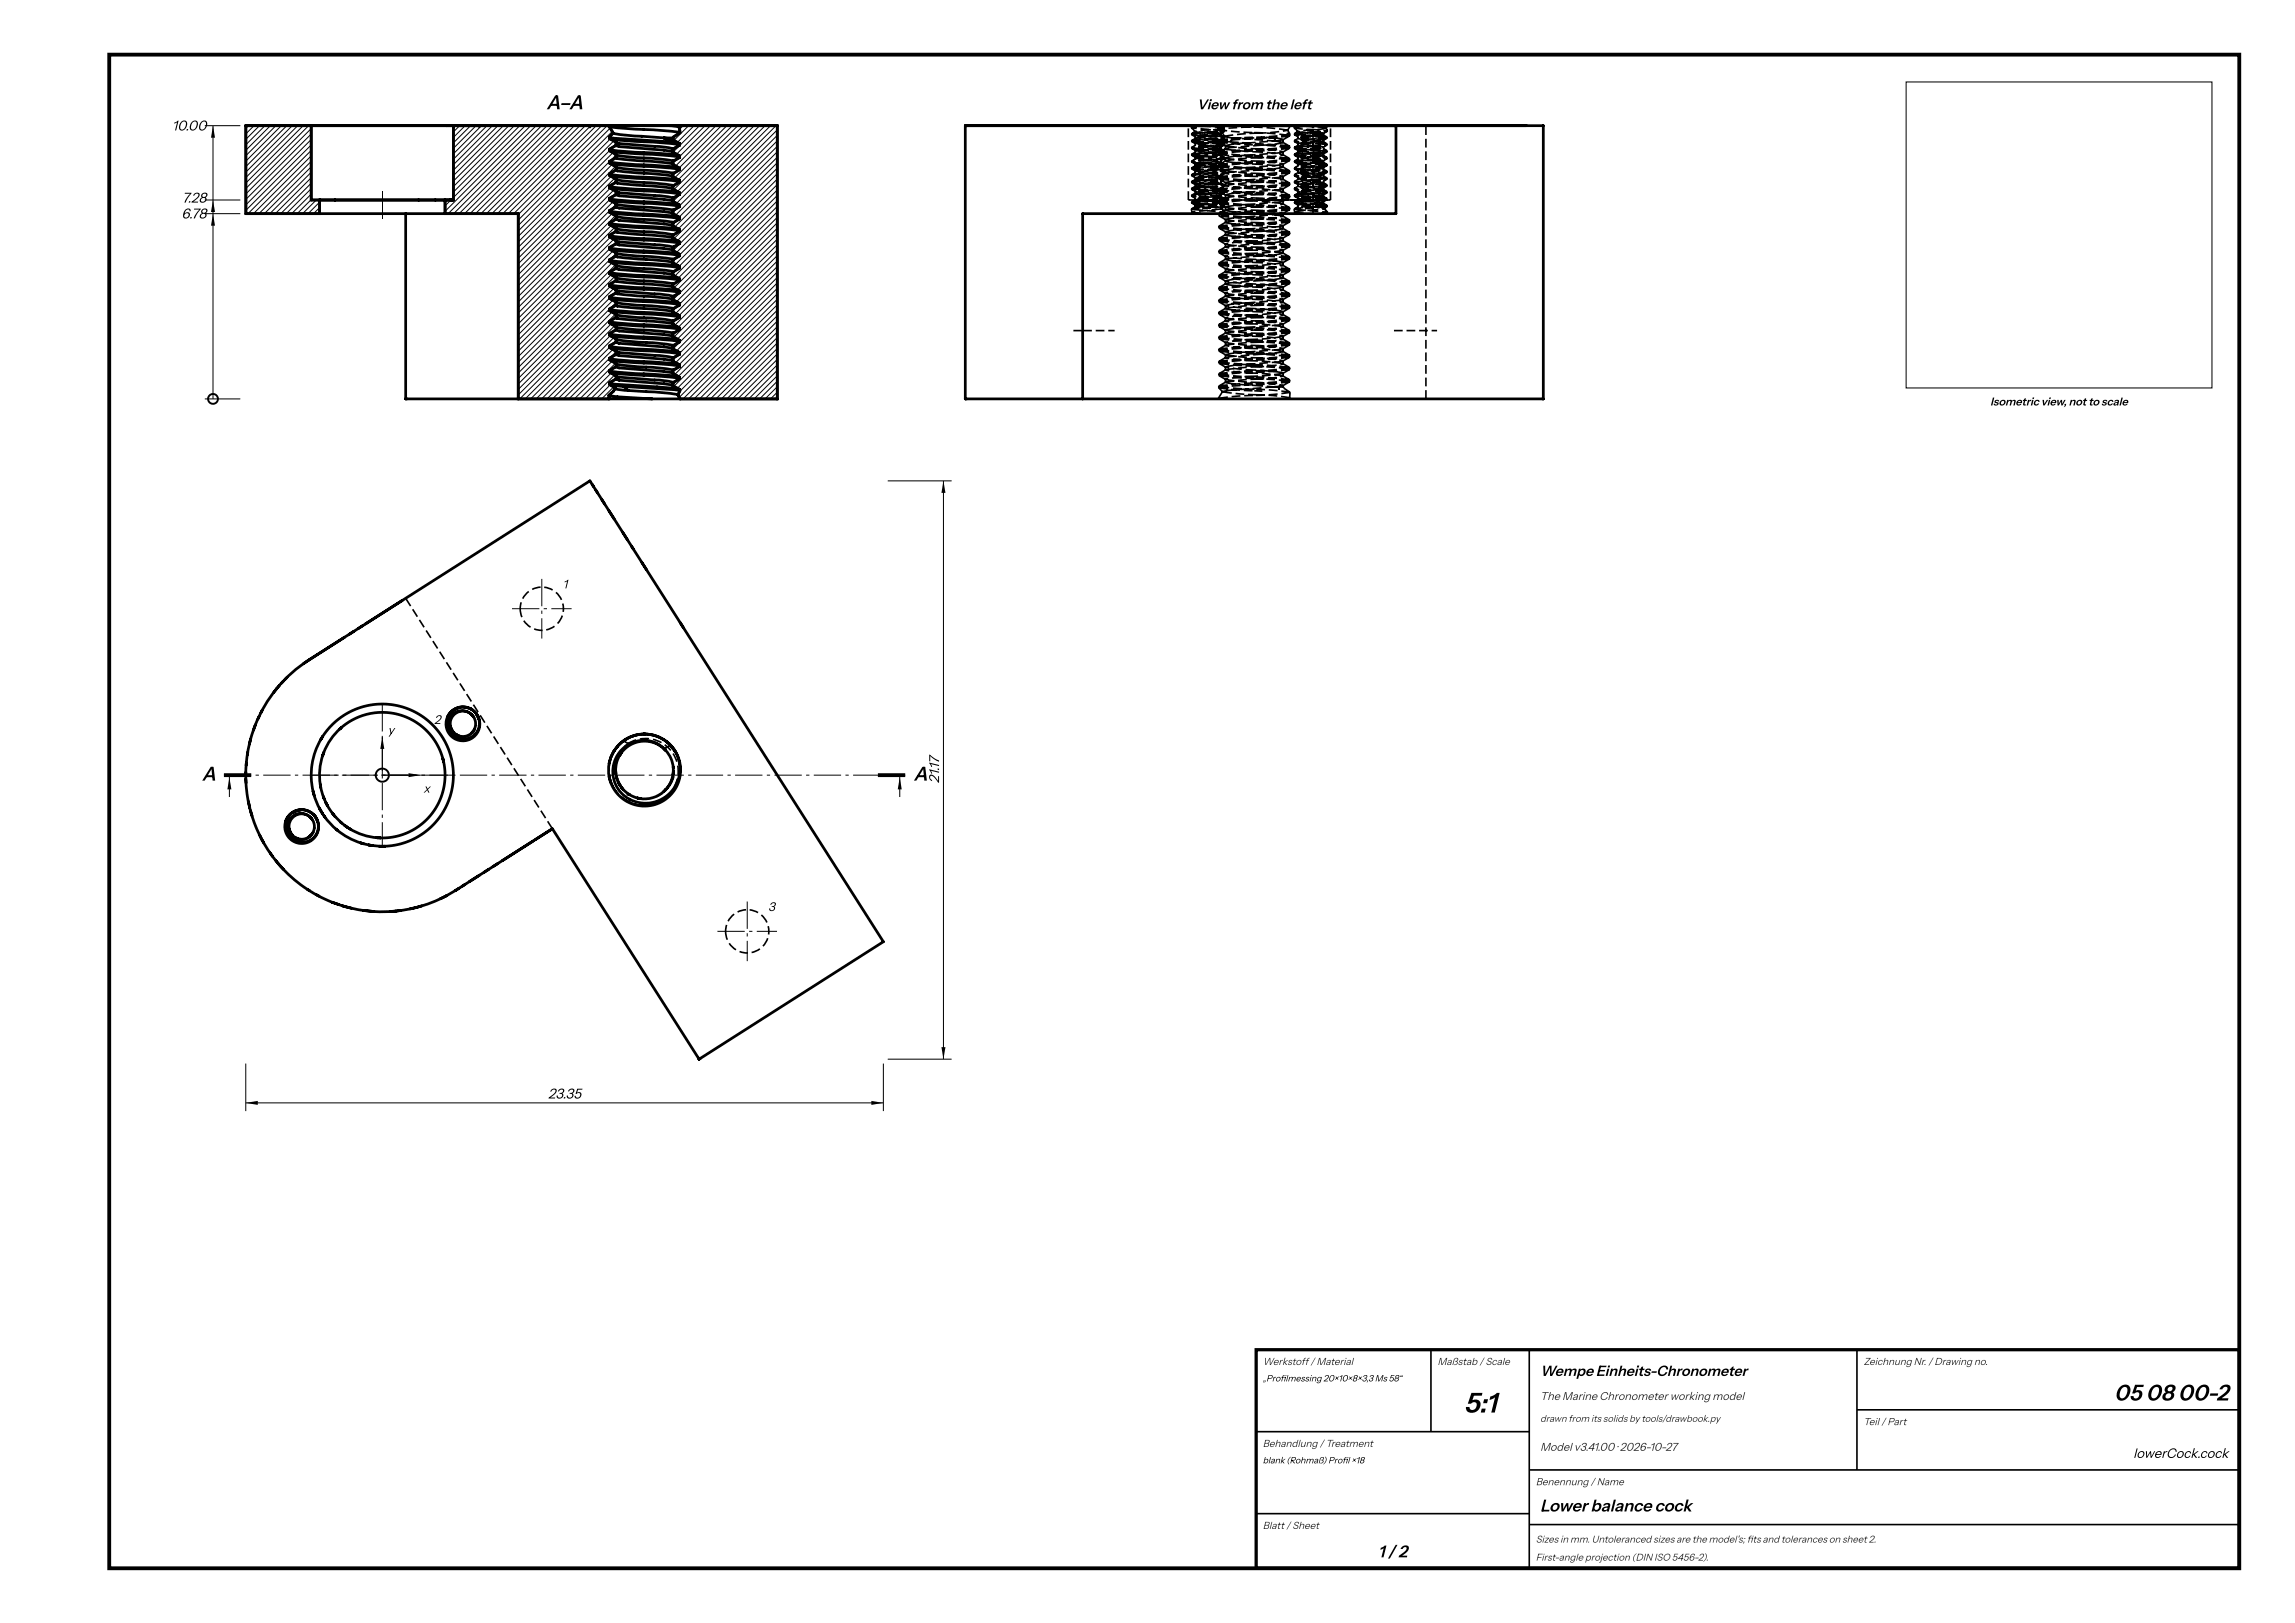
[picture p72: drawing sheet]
<svg xmlns="http://www.w3.org/2000/svg" width="420mm" height="297mm" viewBox="0 0 420 297" stroke-linecap="round" stroke-linejoin="round" font-family="sans-serif">
<defs><g id="words">
<text font-size="5.2" x="268" y="258.5">5:1</text>
<g font-size="4.1">
<text x="387.1" y="256.3">05</text>
<text x="392.9" y="256.3">08</text>
<text x="398.8" y="256.3">00-2</text>
</g>
<g font-size="3.6">
<text x="100" y="20">A–A</text>
<text x="36.9" y="142.9">A</text>
<text x="167.2" y="142.9">A</text>
</g>
<g font-size="3.1">
<text x="282" y="276.6">Lower balance cock</text>
<text x="252.3" y="285">1 / 2</text>
</g>
<text font-size="2.7" x="282" y="251.8">Wempe Einheits-Chronometer</text>
<g font-size="2.6">
<text x="31.5" y="23.9">10.00</text>
<text x="219.2" y="20">View from the left</text>
<text x="33.2" y="40">6.78</text>
<text x="33.3" y="37.1">7.28</text>
<text x="171.9" y="143.4" transform="rotate(-90 171.9 143.4)">21.17</text>
<text x="100.3" y="201">23.35</text>
</g>
<text font-size="2.5" x="390.6" y="266.8">lowerCock.cock</text>
<g font-size="2.3">
<text x="103" y="107.7">1</text>
<text x="71" y="134.4">y</text>
<text x="79.5" y="132.5">2</text>
<text x="77.5" y="145.1">x</text>
<text x="140.6" y="166.7">3</text>
</g>
<text font-size="2.1" x="364.4" y="74.2">Isometric view, not to scale</text>
<g font-size="2.1" fill="#333">
<text x="282" y="256.2">The Marine Chronometer working model</text>
<text x="282" y="265.5">Model v3.41.00 · 2026-10-27</text>
</g>
<g font-size="1.9" fill="#333">
<text x="231.2" y="249.8">Werkstoff / Material</text>
<text x="263.2" y="249.8">Maßstab / Scale</text>
<text x="341.2" y="249.8">Zeichnung Nr. / Drawing no.</text>
<text x="341.2" y="260.8">Teil / Part</text>
<text x="231.2" y="264.8">Behandlung / Treatment</text>
<text x="281.2" y="271.8">Benennung / Name</text>
<text x="231.2" y="279.8">Blatt / Sheet</text>
</g>
<g font-size="1.8" fill="#333">
<text x="282" y="260.2">drawn from its solids by tools/drawbook.py</text>
<text x="281.2" y="282.3">Sizes in mm. Untoleranced sizes are the model's; fts and tolerances on sheet 2.</text>
<text x="281.2" y="285.6">First-angle projection (DIN ISO 5456-2).</text>
<text x="319.8" y="282.3">i</text>
</g>
<g font-size="1.6">
<text x="231.2" y="252.8">„Proflmessing 20×10×8×3,3 Ms 58“</text>
<text x="234.4" y="252.8">i</text>
<text x="231.2" y="267.8">blank (Rohmaß) Profl ×18</text>
<text x="245.8" y="267.8">i</text>
</g>
</g></defs>
<g fill="none" stroke="#000" stroke-width=".5">
<path d="M45 23h12v13.6h1.5v2.5h-13.5zM57 23v13.6h26v-13.6M58.5 36.6v2.5M74.3 39.1v33.9h68v-50h-97.3v16.1h49.9v33.9M81.5 36.6v2.5M83 23h28.5l.8 1.3-.7 .8v.2l1.2 .7v.6l-1.2 .7v.3l1.2 .7v.5l-1.2 .8v.2l1.2 .7v.6l-1.2 .7v.3l1.2 .7v.5l-1.2 .8v.2l1.2 .7v.6l-1.2 .7v.3l1.2 .7v.5l-1.2 .8v.2l1.2 .7v.6l-1.2 .7v.3l1.2 .7v.5l-1.2 .8v.2l1.2 .7v.6l-1.2 .7v.3l1.2 .7v.5l-1.2 .8v.2l1.2 .7v.6l-1.2 .7v.3l1.2 .7v.5l-1.2 .8v.2l1.2 .7v.6l-1.2 .7v.3l1.2 .7v.5l-1.2 .8v.2l1.2 .7v.6l-1.2 .7v.3l1.2 .7v.5l-1.2 .8v.2l1.2 .7v.6l-1.2 .7v.3l1.2 .7v.5l-1.2 .8v.2l1.2 .7v.6l-1.2 .7v.3l1.2 .7v.5l-1.2 .8v.2l1 .7-.3 .6-.8 .7v.7h-16.6v-33.9h-13.4v-2.5h1.5zM87.9 23l-.1 .2M108 23v.3M111.5 23v.1M111.5 23.1h.1M111.5 23.1l.8 1.2-.7 .8v.2l1.2 .7M111.5 23.2l13 1"/>
<path d="M111.6 25.2l11.1 .8M111.6 27.4l3.1 .4 9.4 .6M111.6 31.9l3.1 .4 9.4 .6M111.6 29.7l3.1 .3 9.4 .6M111.6 38.7l3.1 .3 9.4 .6M111.6 34.2l3.1 .3 9.4 .6M111.6 36.4l3.1 .4 9.4 .6M112 39l9.2 .6 3.2 .4M112 27.8l9.2 .6 3.2 .3M112 36.8l9.2 .6 3.2 .3M112 32.3l9.2 .6 3.2 .3M112 25.5l9.2 .6 3.2 .4"/>
<path d="M112 30l9.2 .6 3.2 .4M112 34.5l9.2 .6 3.2 .4M112.2 24.3v.1M112.2 24.4h.1M112.2 24.4l3 .4 6.4 .4M112.7 33.4l1.7 .3 5.8 .4 3 .4M112.7 28.9l1.7 .3 5.8 .4 3 .4M112.7 31.1l1.7 .3 5.8 .4 3 .4M112.7 37.9l.7 .2 8.2 .6 1.6 .3M112.7 35.6l.7 .2 8.2 .7 1.6 .2M112.7 26.6l.7 .2 8.2 .7 1.6 .2M112.8 39.6l2.9 .4 5.3 .4 2.3 .3"/>
<path d="M112.8 37.4l2.9 .4 5.3 .3 2.3 .4M112.8 32.9l2.9 .4 5.3 .3 2.3 .4M112.8 26.1l8.2 .7 2.3 .4M112.8 28.4l2.9 .4 5.3 .3 2.3 .4M112.8 35.1l8.2 .7 2.3 .4M112.8 30.6l2.9 .4 5.3 .4 2.3 .3M112.8 26v.6M112.8 28.3v.5M112.8 30.5v.6M112.8 32.8v.5M112.8 35v.6M112.8 37.3v.5"/>
<path d="M112.8 39.5v.6M112.8 26.6l-1.2 .7v.3l1.2 .7M112.8 28.8l-1.2 .8v.2l1.2 .7M112.8 31.1l-1.2 .7v.3l1.2 .7M112.8 33.3l-1.2 .8v.2l1.2 .7M112.8 35.6l-1.2 .7v.3l1.2 .7M112.8 37.8l-1.2 .8v.2l1.2 .7M112.8 32.8h.1M112.8 26.6h.1M112.8 33.3v.1M112.8 35h.1M112.8 39.5h.1"/>
<path d="M112.8 28.3h.1M112.8 28.8v.1M112.8 30.5h.1M112.8 35.6h.1M112.8 26h.1M112.8 37.8v.1M112.8 31.1h.1M112.8 37.3h.1M121.6 25.2l1.1 .8M121.6 25.2l1.6 .3M121.6 25.2l1.6 .1M122.4 23l2 .2"/>
<path d="M122.7 26l1.4 .1M123.3 27.2v.2M123.3 36.2v.2M123.3 27.2h.1M123.3 36.2h.1M124.4 37.8l-1.2 .7v.6l1.2 .7M124.4 26.3v.3M124.4 28.5v.3M124.4 30.8v.3M124.4 33v.3M124.4 35.3v.3M124.4 37.5v.3"/>
<path d="M124.4 39.8v.3M124.4 31.1l-1.2 .7v.5l1.2 .7M124.4 26.6l-1.2 .7v.5l1.2 .7M124.4 28.8l-1.2 .7v.6l1.2 .7M124.4 33.3l-1.2 .7v.6l1.2 .7M124.4 35.6l-1.2 .7v.5l1.2 .7M124.5 31.1h-.1M124.5 30.8h-.1M124.5 26.6h-.1M124.5 28.5h-.1M124.5 37.5h-.1M124.5 35.6h-.1"/>
<path d="M124.5 33h-.1M124.5 39.8h-.1M124.5 35.3h-.1M124.5 28.8h-.1M124.5 26.3h-.1M124.5 37.8h-.1M124.5 33.3h-.1M124.5 24.3l-1.3 .9v.4l1.2 .7M124.5 24.3h.1M124.5 23h17.8v50h-17.8l-.4-.7 .4-.7v-.3l-1.3-.7v-.6l1.2-.7v-.3l-1.2-.7v-.5l1.2-.7v-.3l-1.2-.7v-.6l1.2-.7v-.3l-1.2-.7v-.5l1.2-.7v-.3l-1.2-.7v-.6l1.2-.7v-.3l-1.2-.7v-.5l1.2-.7v-.3l-1.2-.7v-.6l1.2-.7v-.3l-1.2-.7v-.5l1.2-.7v-.3l-1.2-.7v-.6l1.2-.7v-.3l-1.2-.7v-.5l1.2-.7v-.3l-1.2-.7v-.6l1.2-.7v-.3l-1.2-.7v-.5l1.2-.7v-.3l-1.2-.7v-.6l1.2-.7v-.3l-1.2-.7v-.5l1.2-.7v-.3l-1.2-.7v-.6l1.2-.7v-.3l-1.2-.7v-.5l1.2-.7v-.3l-1.2-.7v-.6l1.2-.7v-.3l-1.2-.7v-.5l1.2-.7v-.3l-1.2-.7v-.6l1.2-.7v-.3l-1.2-.7v-.5l1.2-.7v-.3l-1.2-.7v-.3l.1-.3 1.2-.7-.2-1zM124.5 23l-.2 .3 .2 1M124.6 23l-.1 .1"/>
<path d="M176.7 23h105.9v50h-105.9zM219 23h.1M222.4 23h-.2M224.8 23h.1M237.8 23h.2M240.4 23v.2M241.2 23h-.2M255.6 23v16.1h-57.4v33.9M111.6 56.7l3.1 .3 9.4 .6M111.6 58.9l3.1 .4 9.4 .6M111.6 45.4l3.1 .4 9.4 .6M111.6 47.7l3.1 .3 9.4 .6"/>
<path d="M111.6 54.4l3.1 .4 9.4 .6M111.6 49.9l3.1 .4 9.4 .6M111.6 40.9l3.1 .4 9.4 .6M111.6 52.2l3.1 .3 9.4 .6M111.6 43.2l3.1 .3 9.4 .6M112 50.3l9.2 .6 3.2 .3M112 57l9.2 .6 3.2 .4M112 59.3l9.2 .6 3.2 .3M112 54.8l9.2 .6 3.2 .3M112 48l9.2 .6 3.2 .4M112 45.8l9.2 .6 3.2 .3M112 52.5l9.2 .6 3.2 .4"/>
<path d="M112 43.5l9.2 .6 3.2 .4M112 41.3l9.2 .6 3.2 .3M112.7 55.9l1.7 .3 5.8 .4 3 .4M112.7 46.9l1.8 .3 5.9 .4 2.8 .4M112.7 42.4l1.7 .3 5.8 .4 3 .4M112.7 58.1l1.8 .4 5.9 .4 2.8 .3M112.7 51.4l1.7 .3 5.8 .4 3 .4M112.7 53.6l1.7 .3 5.8 .4 3 .4M112.7 44.6l.7 .2 8.2 .7 1.6 .2M112.7 40.1l.7 .2 8.2 .7 1.6 .2M112.7 49.1l.7 .2 8.2 .7 1.6 .2M112.8 44.1l8.2 .7 2.3 .4"/>
<path d="M112.8 48.6l2.9 .4 5.3 .4 2.3 .3M112.8 46.4l2.9 .4 5.3 .3 2.3 .4M112.8 55.4l2.9 .4 5.3 .3 2.3 .4M112.8 41.9l4.4 .5a31.1 31.1 0 0 1 6.1 .6M112.8 50.9l2.9 .4 5.3 .3 2.3 .4M112.8 53.1l8.2 .7 2.3 .4M112.8 59.9l2.9 .4 5.3 .3 2.3 .4M112.8 57.6l4.4 .5a31.1 31.1 0 0 1 6.1 .6M112.8 41.8v.5M112.8 44v.6M112.8 46.3v.5M112.8 48.5v.6"/>
<path d="M112.8 50.8v.5M112.8 53v.6M112.8 55.3v.5M112.8 57.5v.6M112.8 59.8v.5M112.8 46.3h.1M112.8 44.6l-1.2 .7v.3l1.2 .7M112.8 40.1l-1.2 .7v.3l1.2 .7M112.8 42.3l-1.2 .8v.2l1.2 .7M112.8 46.8l-1.2 .8v.2l1.2 .7M112.8 49.1l-1.2 .7v.3l1.2 .7M112.8 51.3l-1.2 .8v.2l1.2 .7"/>
<path d="M112.8 53.6l-1.2 .7v.3l1.2 .7M112.8 55.8l-1.2 .8v.2l1.2 .7M112.8 58.1l-1.2 .7v.3l1.2 .7M112.8 55.3h.1M112.8 51.3v.1M112.8 44h.1M112.8 58.1h.1M112.8 41.8h.1M112.8 57.5h.1M112.8 48.5h.1M112.8 53.6h.1M112.8 55.8v.1"/>
<path d="M112.8 59.8h.1M112.8 50.8h.1M112.8 49.1h.1M112.8 53h.1M112.8 40.1h.1M112.8 44.6h.1M112.8 46.8v.1M112.8 42.3v.1M123.3 45.2h.1M123.3 45.2v.2M123.3 54.2v.2M123.3 43h.1"/>
<path d="M123.3 54.2h.1M123.3 58.7h.1M124.4 46.8l-1.2 .7v.6l1.2 .7M124.4 42v.3M124.4 44.3v.3M124.4 46.5v.3M124.4 48.8v.3M124.4 51v.3M124.4 53.3v.3M124.4 55.5v.3M124.4 57.8v.3M124.4 40.1l-1.2 .7v.5l1.2 .7"/>
<path d="M124.4 42.3l-1.2 .7v.6l1.2 .7M124.4 44.6l-1.2 .7v.5l1.2 .7M124.4 49.1l-1.2 .7v.5l1.2 .7M124.4 51.3l-1.2 .7v.6l1.2 .7M124.4 53.6l-1.2 .7v.5l1.2 .7M124.4 55.8l-1.2 .7v.6l1.2 .7M124.4 58.1l-1.2 .7v.5l1.2 .7M124.5 51.3h-.1M124.5 40.1h-.1M124.5 57.8h-.1M124.5 55.5h-.1M124.5 46.8h-.1"/>
<path d="M124.5 55.8h-.1M124.5 44.3h-.1M124.5 48.8h-.1M124.5 58.1h-.1M124.5 42.3h-.1M124.5 44.6h-.1M124.5 42h-.1M124.5 51h-.1M124.5 49.1h-.1M124.5 46.5h-.1M124.5 53.3h-.1M124.5 53.6h-.1"/>
<path d="M111.5 72.4l1.6 .2 6.3 .4M111.6 67.9l3.1 .4 9.4 .6M111.6 63.4l3.1 .4 9.4 .6M111.6 65.7l3.1 .3 9.4 .6M111.6 61.2l3.1 .3 9.4 .6M111.6 70.2l12.6 .9M112 66l9.2 .6 3.2 .4M112 63.8l9.2 .6 3.2 .3M112 61.5l9.2 .6 3.2 .4M112 68.3l9.2 .6 3.2 .3M112 70.5l2.2 .2M112.6 71.1l2.4 .4"/>
<path d="M112.7 67.1l.7 .2 8.2 .7 1.6 .2M112.7 69.4l.7 .2 8.2 .6 1.6 .3M112.7 64.9l.7 .2 8.2 .6 1.6 .3M112.7 62.6l.7 .2 8.2 .7 1.6 .2M112.7 60.4l.7 .2 8.2 .6 1.6 .3M112.8 68.9l8.2 .7 2.3 .4M112.8 64.4l8.2 .7 2.3 .4M112.8 62.1l3.4 .5 5 .3 2.1 .3M112.8 66.6l3.4 .5 5 .3 2.1 .3M112.8 62v.6M112.8 64.3v.5M112.8 66.5v.6"/>
<path d="M112.8 68.8v.5M112.8 60.3l-1.2 .8v.2l1.2 .7M112.8 62.6l-1.2 .7v.3l1.2 .7M112.8 64.8l-1.2 .8v.2l1.2 .7M112.8 67.1l-1.2 .7v.3l1.2 .7M112.8 69.3l-1.2 .8v.2l1 .7-.3 .6-.8 .7v.7M112.8 62h.1M112.8 67.1h.1M112.8 60.3v.1M112.8 69.3v.1M112.8 68.8h.1M112.8 62.6h.1"/>
<path d="M112.8 64.8v.1M112.8 64.3h.1M112.8 66.5h.1M114.2 70.7l.8 .8M114.2 70.7l10.3 .8M115 71.5l6.2 .3 2.9 .4M123.3 65.5v.2M123.3 70v.2M123.3 65.5h.1M123.3 70h.1M124.4 60v.3M124.4 62.3v.3"/>
<path d="M124.4 64.5v.3M124.4 66.8v.3M124.4 69v.3M124.4 60.3l-1.2 .7v.6l1.2 .7M124.4 62.6l-1.2 .7v.5l1.2 .7M124.4 64.8l-1.2 .7v.6l1.2 .7M124.4 67.1l-1.2 .7v.5l1.2 .7M124.4 69.3l-1.2 .7v.6l1.3 .7v.2l-.4 .8 .4 .7M124.5 66.8h-.1M124.5 62.3h-.1M124.5 64.8h-.1M124.5 67.1h-.1"/>
<path d="M124.5 60.3h-.1M124.5 62.6h-.1M124.5 69h-.1M124.5 64.5h-.1M124.5 60h-.1M124.5 69.3h-.1M108.4 88.6l.3 .5M109.1 89.7l.3 .4M110.2 91.4l.5 .8M63.1 116.6l-6.3 4M64.8 115.5l-.9 .6M45.1 139.6v.5"/>
<path d="M45.4 137.7l-.1 .4M45.9 135.3l-.2 .9M46.7 132.7a25 25 0 0 0 1.2 20.9M46.7 132.7l-.3 .9M47.4 131.1l-.2 .5M48 130l-.2 .5M50.7 126a24.8 24.8 0 0 0-4 6.7M50.7 126l-.6 .7M51.2 125.4l-.3 .4M51.8 124.7l-.3 .3M52.5 124l-.3 .3M56.6 120.8a24.8 24.8 0 0 0-5.9 5.2"/>
<path d="M56.6 120.8l51.4-32.8 53.7 84.3-33.7 21.5M56.6 120.8l-1 .7M58.8 135.2a13 13 0 0 0-1.4 10.1M58.8 135.2a13 13 0 0 1 22.6 .4 13 13 0 0 1-11.9 19.3l-1.5-.2M58.8 135.2l-.1 .2M62.4 133.3a11.5 11.5 0 0 0-3.1 12.7M62.4 133.3a11.5 11.5 0 0 1 18.5 4.9 11.5 11.5 0 0 1-11.8 15.1M62.4 133.3l-.2 .1M62.6 133.1l-.2 .2M81.9 131.2a3.1 3.1 0 0 1 5.3-.6l.4 .9M82.5 132.8v.2M82.5 133a2.32 2.32 0 0 0 3.3 1.5l.6-.4"/>
<path d="M86.1 129.7l.6 .3 .5 .6M86.1 129.7a3.1 3.1 0 0 0-4.2 1.5M86.1 129.7l.2 .1M86.4 130.8a2.57 2.57 0 0 0-4.1 .8 2.57 2.57 0 0 0 2.1 3.6 2.88 2.88 0 0 0 3.2-3.7M86.4 130.8a2.32 2.32 0 0 0-2.8-.4 2.32 2.32 0 0 0-1.1 2.6M86.4 130.8a2.33 2.33 0 0 1 0 3.3M86.8 133.6l-.4 .5M87.2 130.6a3.1 3.1 0 0 1-2.1 4.9 3.1 3.1 0 0 1-3.2-4.3M87.2 130.6l.4 .9M87.2 130.6l.1 .1M112.5 137.4l-.7 1.3M113.1 136.6a6.6 6.6 0 0 1 9.7-.2l.9 1.2"/>
<path d="M113.1 136.6l-.6 .8M113.6 138.1a5.3 5.3 0 0 0-.7 4.2M113.6 138.1l-.1 .1M117.9 134.3a6.6 6.6 0 0 1 4.5 1.7M117.9 134.3a6.5 6.5 0 0 0-4.8 2.3M117.9 134.3h.2M121.6 137l.2 .3M121.8 136.9l-.2 .1M121.8 137.3a5.3 5.3 0 0 0-8.2 .8M121.8 137.3a5.3 5.3 0 0 1 1.5 3.2M122.4 136a6.6 6.6 0 0 1-.7 10.4 6.6 6.6 0 0 1-9.9-3.3l-.4-1.9 .1-1 .3-1.5M122.4 136l.7 .8"/>
<path d="M123.1 136.8a6.2 6.2 0 0 1-1.5 9.2 6.2 6.2 0 0 1-8.9-2.5 5.6 5.6 0 0 1 1.8-6.9 5.6 5.6 0 0 1 7.1 .4M123.1 136.8l.1 .1M45 142.5l.1 .8M45 141.3v.7M45.5 146.7l.2 1.2M45.9 148.4l.2 .9M47.6 152.9l.2 .5M47.9 153.6a24.9 24.9 0 0 0 3.4 4.8M47.9 153.6l.4 .6M49.5 156.1l.4 .6M50.5 157.5l.6 .7M51.3 158.4a25 25 0 0 0 11.4 7.4"/>
<path d="M51.3 158.4l.6 .7M53 151.6v.2M53 151.8l.1 .4M53 152l.1 .2M53.1 152.2l.4 .6M53.4 152.6l.1 .2M53.5 152.8l.9 .6M54.2 153.3l.2 .1M54.4 153.4l.2 .1M56.8 152.9a2.32 2.32 0 0 1-2.4 .5M56.8 149.6a2.32 2.32 0 0 0-2.7-.4 2.32 2.32 0 0 0-1.1 2.6M56.8 149.6a2.55 2.55 0 0 0-3.9 .7 2.55 2.55 0 0 0 1.7 3.7 2.85 2.85 0 0 0 3.5-3.7l-.2-.5"/>
<path d="M56.8 149.6a2.32 2.32 0 0 1 0 3.3M57.3 152.4l-.5 .5M57.4 149a3.1 3.1 0 0 1-1.3 5.2 3.1 3.1 0 0 1-3.9-3.7M57.4 149a3.1 3.1 0 0 0-5.2 1.5M57.4 149l.3 .4M57.4 145.3l1.2 2.8M57.4 145.3l.1 .2M57.7 149.4l.1 .1M57.7 149.4l.2 .4M57.9 149.8a3.1 3.1 0 0 0-3-1.6 3.1 3.1 0 0 0-2.7 2.3M58.4 147.9l.2 .2M58.6 148.1l.8 1.2"/>
<path d="M59.2 145.8l.1 .2M59.3 146l.8 1.7 .9 1.3M59.3 146l.1 .2M59.4 149.3l1 1.4 1.3 1.2M59.4 149.3l.1 .2M60.9 148.8l.1 .2M61 149l1.4 1.4M61.5 151.7l.2 .2M61.7 151.9a13 13 0 0 0 6.3 2.8M62.4 150.4l1.6 1.2M62.4 150.4l.2 .2M64 151.6a11.3 11.3 0 0 0 5.1 1.7"/>
<path d="M64 151.6l.2 .2M68 154.7l.3 .1M68.9 153.3h.2M112.9 142.1v.2M112.9 142.3l.5 1.1M112.9 142.3l.1 .2M113.3 143.2l.1 .2M113.4 143.4l.2 .4M113.6 143.8l.7 .9 1 .7M113.6 143.8l.1 .1M115.1 145.3l.2 .1M115.3 145.4l1.8 .7"/>
<path d="M117.1 146.1h.2M121.8 144.5h.1M121.9 144.5a5.3 5.3 0 0 1-4.8 1.6M121.9 144.5l-.1 .1M123.3 140.3v.2M123.3 142.1l-.6 1.3-.8 1.1M123.3 141.3a5.3 5.3 0 0 1-1.5 3.2M123.3 140.5v.8M123.3 141.1v.2M56.3 162.7l.4 .3M58 163.7l.4 .3M62.7 165.8a25 25 0 0 0 7.7 1.1l2-.2"/>
<path d="M62.7 165.8l1.6 .4M72.4 166.7l-1 .1M73.4 166.6l-1 .1M76.3 166.1l-3.9 .6M76.3 166.1l-1.2 .2M77.2 165.8l-.9 .3M81.7 163.9a24.9 24.9 0 0 1-5.4 2.2M81.7 163.9l19.4-12.2 26.9 42.1M81.7 163.9l-1.1 .6M85.1 161.9l-.4 .2M127.9 193.6l.1 .2M128.2 193.7l-.2 .1"/>
</g>
<g fill="none" stroke="#000" stroke-width=".18">
<path d="M349 15h56v56h-56zM37.5 39.1h6.5M37.5 36.6h6.5M37.5 23h6.5M39 23v50M45.5 23l-.5 .5M46.5 23l-1.5 1.5M47.5 23l-2.5 2.5M48.5 23l-3.5 3.5M49.5 23l-4.5 4.5M50.5 23l-5.5 5.5M51.5 23l-6.5 6.5"/>
<path d="M52.5 23l-7.5 7.5M53.5 23l-8.5 8.5M54.5 23l-9.5 9.5M55.5 23l-10.5 10.5M56.5 23l-11.5 11.5M57 23.5l-12 12M57 24.5l-12 12M57 25.5l-12 12M57 26.5l-12 12M57 27.5l-11.6 11.6M57 28.5l-10.6 10.6M57 29.5l-9.6 9.6"/>
<path d="M57 30.5l-8.6 8.6M57 31.5l-7.6 7.6M57 32.5l-6.6 6.6M57 33.5l-5.6 5.6M57 34.5l-4.6 4.6M57 35.5l-3.6 3.6M57 36.5l-2.6 2.6M57.9 36.6l-2.5 2.5M58.5 37l-2.1 2.1M58.5 38l-1.1 1.1M58.5 39l-.1 .1M70 35.1v5"/>
<path d="M81.6 36.6l-.1 .1M82.6 36.6l-1.1 1.1M83.2 23l-.2 .2M84.2 23l-1.2 1.2M85.2 23l-2.2 2.2M86.2 23l-3.2 3.2M87.2 23l-4.2 4.2M88.2 23l-5.2 5.2M89.2 23l-6.2 6.2M90.2 23l-7.2 7.2M91.2 23l-8.2 8.2M92.2 23l-9.2 9.2"/>
<path d="M93.2 23l-10.2 10.2M94.2 23l-11.2 11.2M95.2 23l-12.2 12.2M96.2 23l-13.2 13.2M97.2 23l-15.7 15.7M98.2 23l-16.1 16.1M99.2 23l-16.1 16.1M100.2 23l-16.1 16.1M101.2 23l-16.1 16.1M102.2 23l-16.1 16.1M103.2 23l-16.1 16.1M104.2 23l-16.1 16.1"/>
<path d="M105.2 23l-16.1 16.1M106.2 23l-16.1 16.1M107.2 23l-16.1 16.1M108.2 23l-16.1 16.1M109.2 23l-16.1 16.1M110.2 23l-16.1 16.1M111.2 23l-16.3 16.3M111.6 27.6l-16.7 16.7M111.6 29.6l-16.7 16.7M111.6 36.6l-16.7 16.7M111.6 38.6l-16.7 16.7M111.7 23.4l-16.8 16.9"/>
<path d="M111.7 25.4l-16.8 16.9M111.7 34.4l-16.8 16.9M111.9 32.3l-17 17M112.1 30.1l-17.2 17.2M112.1 39.1l-17.2 17.2M112.1 24.1l-17.2 17.2M112.2 27.9l-17.3 17.4M112.2 36.9l-17.3 17.4M112.4 25.8l-17.5 17.5M112.4 34.8l-17.5 17.5M112.5 32.6l-17.6 17.7M112.7 30.5l-17.8 17.8"/>
<path d="M112.7 39.5l-17.8 17.8M112.8 26.4l-.6 .5M112.8 28.4l-1.2 1.1M112.8 35.4l-.6 .5M112.8 37.4l-1.2 1.1M123.4 31.6l-.2 .3M124 29.1l-.8 .8M124 38.1l-.8 .8M125.1 23l-.7 .7M126.1 23l-2.7 2.7M127.1 23l-3.1 3.1M128.1 23l-4.9 4.9"/>
<path d="M129.1 23l-5.2 5.2M130.1 23l-5.7 5.6M131.1 23l-7.4 7.4M132.1 23l-7.8 7.7M133.1 23l-9.6 9.5M134.1 23l-9.9 9.9M135.1 23l-11.7 11.7M136.1 23l-12.1 12.1M137.1 23l-13.9 13.9M138.1 23l-14.2 14.2M139.1 23l-14.7 14.6M140.1 23l-16.4 16.4"/>
<path d="M141.1 23l-16.8 16.7M142.1 23l-18.6 18.5M142.3 23.8l-18.1 18.1M142.3 24.8l-18.9 18.9M142.3 25.8l-18.3 18.3M142.3 26.8l-19.1 19.1M142.3 27.8l-18.4 18.4M142.3 28.8l-17.9 17.8M142.3 29.8l-18.6 18.6M142.3 30.8l-18 17.9M142.3 31.8l-18.8 18.7M142.3 32.8l-18.1 18.1"/>
<path d="M142.3 33.8l-18.9 18.9M142.3 34.8l-18.3 18.3M142.3 35.8l-19.1 19.1M142.3 36.8l-18.4 18.4M142.3 37.8l-17.9 17.8M142.3 38.8l-18.6 18.6M142.3 39.8l-18 17.9M111.6 45.6l-16.7 16.7M111.6 47.6l-16.7 16.7M111.6 54.6l-16.7 16.7M111.6 56.6l-16.4 16.4M111.7 43.4l-16.8 16.9"/>
<path d="M111.7 52.4l-16.8 16.9M111.9 41.3l-17 17M111.9 50.3l-17 17M111.9 59.3l-13.7 13.7M112.1 48.1l-17.2 17.2M112.1 57.1l-15.9 15.9M112.2 45.9l-17.3 17.4M112.2 54.9l-17.3 17.4M112.4 43.8l-17.5 17.5M112.4 52.8l-17.5 17.5M112.5 41.6l-17.6 17.7M112.5 50.6l-17.6 17.7"/>
<path d="M112.5 59.6l-13.3 13.4M112.7 48.5l-17.8 17.8M112.7 57.5l-15.5 15.5M112.8 44.4l-.6 .5M112.8 46.4l-1.2 1.1M112.8 53.4l-.6 .5M112.8 55.4l-1.2 1.1M123.4 40.6l-.2 .3M123.4 49.6l-.2 .3M123.4 58.6l-.2 .3M124 47.1l-.8 .8M124 56.1l-.8 .8"/>
<path d="M142.3 40.8l-18.8 18.7M142.3 41.8l-18.1 18.1M142.3 42.8l-18.9 18.9M142.3 43.8l-18.3 18.3M142.3 44.8l-19.1 19.1M142.3 45.8l-18.4 18.4M142.3 46.8l-17.9 17.8M142.3 47.8l-18.6 18.6M142.3 48.8l-18 17.9M142.3 49.8l-18.8 18.7M142.3 50.8l-18.1 18.1M142.3 51.8l-18.9 18.9"/>
<path d="M142.3 52.8l-18.3 18.3M142.3 53.8l-17.9 17.9M142.3 54.8l-17.9 17.9M142.3 55.8l-17.2 17.2M142.3 56.8l-16.2 16.2M142.3 57.8l-15.2 15.2M142.3 58.8l-14.2 14.2M142.3 59.8l-13.2 13.2M37.5 73h6.5M111.5 72.7l-.3 .3M111.6 63.6l-9.4 9.4M111.6 65.6l-7.4 7.4"/>
<path d="M111.7 61.4l-11.5 11.6M111.7 70.4l-2.5 2.6M111.9 68.3l-4.7 4.7M112.1 66.1l-6.9 6.9M112.2 63.9l-9 9.1M112.4 70.8l-2.2 2.2M112.4 61.8l-11.2 11.2M112.5 68.6l-4.3 4.4M112.7 66.5l-6.5 6.5M112.8 62.4l-.6 .5M112.8 64.4l-1.2 1.1M123.4 67.6l-.2 .3"/>
<path d="M124 65.1l-.8 .8M142.3 60.8l-12.2 12.2M142.3 61.8l-11.2 11.2M142.3 62.8l-10.2 10.2M142.3 63.8l-9.2 9.2M142.3 64.8l-8.2 8.2M142.3 65.8l-7.2 7.2M142.3 66.8l-6.2 6.2M142.3 67.8l-5.2 5.2M142.3 68.8l-4.2 4.2M142.3 69.8l-3.2 3.2M142.3 70.8l-2.2 2.2"/>
<path d="M142.3 71.8l-1.2 1.2M142.3 72.8l-.2 .2M162.5 88h11.7M172.7 88v105.8M70 134.9v7h7M42 141.9v4M164.7 141.9v4M45 194.6v8.7M161.7 194.6v8.7M162.5 193.8h11.7M45 201.8h116.7"/>
</g>
<g fill="none" stroke="#000" stroke-width=".35">
<circle cx="39" cy="73" r=".9"/>
<circle cx="70" cy="141.9" r="1.2"/>
</g>
<g fill="#000">
<path d="M39 39.1l.4 2.2h-.8zM39 36.6l.4 2.2h-.8zM39 23l.4 2.2h-.8zM172.7 88l.4 2.2h-.7zM70 134.9l.4 2.2h-.8zM42 142.3l.4 2.2h-.8zM74.8 141.5l2.2 .4-2.2 .3zM164.7 142.3l.4 2.2h-.7zM172.4 191.6h.7l-.4 2.2zM45 201.8l2.2-.3v.7zM159.5 201.5l2.2 .3-2.2 .4z"/>
<path d="M223.2 57l.4 .2-.1 .2-.4-.1zM223.6 57.2l1.6 .1-.1 .3-1.5-.1zM225.9 57.4l1.6 .1-.1 .3-1.6-.1zM228.2 57.5l1.5 .1-.1 .3-1.5-.1zM229.7 57.6h1.6l-.1 .3h-1.6zM232 57.7l1.6 .1-.1 .3-1.6-.1zM234.3 57.9l1.6 .2-.1 .3-1.6-.2zM223.1 57.1l.2 .1zM223 57.2h.3v.2h-.3zM234.5 42.9l1.6-.2v.3l-1.5 .2zM232.2 43.1l1.6-.1 .1 .3-1.6 .1zM229.9 43.2h1.6l.1 .3h-1.6zM227.8 43.3h1.6v.3h-1.6zM225.5 43.5l1.6-.2v.3l-1.6 .2zM223.2 43.8l1.6-.2v.3l-1.5 .2zM234.8 43.4l1.2-.7 .2 .3-1.2 .7zM236 42.8l.3 .1zM218.9 33.7l1.6 .2v.3l-1.6-.2zM221.2 33.9v.3zM221.2 33.9l1.6 .2v.3l-1.6-.2zM223.5 34.2v.3zM223.4 34.4h.2zM218.7 33.8l.3-.1zM218.3 33.3l.7 .4-.2 .2-.7-.4zM223.6 24.6l.6 .4-.1 .2-.7-.4zM222.9 24.4l.6 .1v.3l-.7-.1zM223.4 24.8l.2-.1zM222.6 24.7l1.6 .2-.1 .3-1.5-.2zM221.2 24.6l.7 .1v.3l-.7-.1zM219.6 24.5l1.6 .1v.3l-1.6-.1zM218.2 24.4l.7 .1v.3l-.7-.1zM218.1 24.6l.2-.2zM224 25.2l.3-.2zM224.2 60.4h.3v.6h-.3zM224.3 60.8l.2 .3zM224.4 60.8l.4 .2-.1 .2-.4-.1zM224.7 60.9l1.6 .2v.3l-1.6-.2zM227 61.2l1.6 .1v.3l-1.6-.1zM229.3 61.4h.4l-.1 .3h-.3zM229.7 61.4l1.6 .1-.1 .3-1.6-.1zM232 61.5l1.6 .2-.1 .3-1.6-.2zM234.3 61.8l.6 .1v.3l-.7-.1zM224.3 60.5l.2-.1zM224.3 60.3l1.6-.3 .1 .3-1.6 .2zM226.6 59.9l1.6-.1v.3l-1.5 .1zM228.3 59.8l1.6-.1v.3l-1.6 .1zM230.6 59.6l1.5-.1 .1 .3-1.6 .1zM232.8 59.4l1.3-.1 .1 .3-1.3 .1zM234.1 59.3l.8-.1v.3l-.7 .1zM236.2 46.9l-.2 .3zM234.5 47.1l1.6-.2 .1 .3-1.6 .2zM232.3 47.4l1.6-.2v.3l-1.6 .2zM230 47.5l1.6-.1v.3l-1.6 .1zM227.8 47.5h1.6v.3h-1.6zM225.5 47.7l1.6-.1v.3l-1.6 .1zM223.2 48l1.6-.2v.3l-1.5 .2zM236 47.1h.3v.2h-.3zM242.2 34.3l.2 .2zM240.7 34.5l1.5-.2 .1 .3-1.6 .2zM239.8 34.6h.2v.3h-.2zM238.2 34.8l1.6-.2v.3l-1.6 .1zM242.2 34.3l.7-.4 .2 .3-.8 .4zM242 34.1l.4 .2-.1 .3-.4-.2zM240.3 34l1.6 .1v.3l-1.6-.1zM238.1 33.7l1.5 .2v.3l-1.6-.2zM242.2 34.4h.3v.3h-.3zM218.2 28.1l1.6-.2v.3l-1.6 .2zM220.5 27.8h.9v.3h-.9zM221.4 27.8l1.6-.1v.3l-1.6 .1zM223.7 27.6l.5-.1v.3l-.4 .1zM218.2 28.1l.6 .1-.1 .3-.5-.1zM218.7 28.2l1.6 .1v.3l-1.6-.1zM221 28.4l1.6 .1v.3l-1.6-.1zM223.3 28.6l.9 .1v.3l-.9-.1zM218 28.2h.3v.2h-.3zM218.1 28.1l.7-.4 .2 .2-.7 .5zM222.6 35.4l1.6-.3v.3l-1.6 .2zM220.9 35.4h1v.3h-.9zM219.3 35.6l1.6-.2 .1 .3-1.6 .1zM218.2 35.7h.4l.1 .2-.5 .1zM223.7 35l.5 .1v.3l-.6-.1zM222.1 34.9l1.6 .1-.1 .3-1.5-.1zM219.8 34.7l1.6 .1v.3l-1.6-.1zM218.2 34.5l.9 .1v.3l-.9-.1zM223.4 35.6l.7-.5 .2 .3-.8 .4zM224 35.1h.3v.2h-.3zM223.1 70.5l1.2-.7 .2 .3-1.2 .7zM223.2 70.5l1.6-.2v.3l-1.6 .2zM225.5 70.2l1.6-.1v.3l-1.6 .1zM227.8 70h1.6v.3h-1.6zM229.9 69.9h1.6v.3h-1.6zM232.2 69.9l1.6-.2v.3l-1.6 .2zM234.5 69.6l1.6-.2v.3l-1.6 .2zM223.1 70.6l.2 .1zM224.3 69.8l.2 .3zM224.4 69.8l1.6-.3v.3l-1.6 .3zM226.7 69.5l1.6-.2v.3l-1.6 .2zM229 69.3l.8-.1 .1 .3-.9 .1zM229.9 69.2h1.5l.1 .3h-1.6zM232.1 69.1l1.6-.2 .1 .3-1.6 .2zM234.4 68.8l.5-.1 .1 .3-.5 .1zM224.4 69.8l.4 .2-.1 .2-.4-.1zM224.7 69.9l1.6 .2v.3l-1.6-.2zM227 70.2l1.6 .1v.3l-1.6-.1zM229.3 70.4h.4l-.1 .3h-.3zM229.7 70.4l1.6 .1-.1 .3-1.6-.1zM232 70.5l.7 .1-.1 .3-.7-.1zM224.2 69.4h.3v.6h-.3zM237.5 30.1l.3-.1zM237.5 30h.3v.3h-.3zM237.6 29.9l1.6-.3 .1 .3-1.6 .3zM239.9 29.6h.3v.3h-.2zM240.2 29.6l1.6-.2v.3l-1.6 .2zM237.7 29.9l1.6 .3v.2l-1.6-.2zM240 30.2v.3zM240 30.2l1.6 .1v.3l-1.6-.1zM242.3 30.5v.3zM242.2 30.7l.3-.1zM237.1 29.5l.7 .4-.2 .3-.7-.4zM234.8 68.2l.2 .2zM234.8 68.2l1.2-.7 .2 .2-1.2 .7zM233.3 68.4l1.6-.2v.3l-1.6 .2zM231 68.6l1.6-.1 .1 .3-1.7 .1zM229.5 68.7h.8v.3h-.8zM227.8 68.8l1.7-.1v.3l-1.6 .1zM225.5 69l1.6-.2 .1 .3-1.6 .2zM224.3 69.3l.5-.1 .1 .2-.5 .1zM234.8 68.3h.3v.6h-.3zM234.7 68l.3 .1-.1 .3-.4-.1zM233 67.8l1.6 .2v.3l-1.6-.2zM230.7 67.6l1.6 .2v.3l-1.6-.2zM229.7 67.6h.3v.3h-.4zM228.1 67.5l1.6 .1-.1 .3-1.6-.1zM225.8 67.3l1.6 .1-.1 .3-1.6-.1zM224.4 67.1l.7 .1-.1 .3-.6-.1zM224.2 42.4h.3v.6h-.3zM224.3 42.8l.2 .3zM224.4 42.8l.4 .2-.1 .2-.4-.1zM224.7 42.9l1.6 .2v.3l-1.6-.2zM227 43.2l1.6 .1v.3l-1.6-.1zM229.3 43.4h.4l-.1 .3h-.3zM229.7 43.4l1.6 .1-.1 .3-1.6-.1zM232 43.5l1.6 .2-.1 .3-1.6-.2zM234.3 43.8l.6 .1v.3l-.7-.1zM224.3 42.5l.2-.1zM224.3 42.3l1.6-.3 .1 .3-1.6 .2zM226.6 41.9l1.6-.1v.3l-1.5 .1zM228.3 41.8l1.6-.1v.3l-1.6 .1zM230.6 41.6l1.5-.1 .1 .3-1.6 .1zM232.8 41.4l1.3-.1 .1 .3-1.3 .1zM234.1 41.3l.8-.1v.3l-.7 .1zM241.4 27.9l1.6-.3v.3l-1.6 .2zM239.8 27.9h.9v.3h-.9zM238.1 28.1l1.7-.2v.3l-1.6 .1zM237 28.2h.4l.1 .2-.5 .1zM242.2 28.1l.7-.5 .2 .3-.8 .4zM242.5 27.5l.5 .1v.3l-.6-.1zM240.9 27.4l1.6 .1v.3l-1.6-.1zM238.6 27.2l1.6 .1v.3l-1.6-.1zM237 27l.9 .1v.3l-.9-.1zM242.8 27.6h.3v.2h-.3zM222.5 24.3l.2-.2 .3 .4-.3 .2zM222.3 24l.3 .1v.3l-.3-.1zM222.6 24.1l.9 .2v.3l-.9-.2zM221.3 24.3l1.6 .1v.3l-1.6-.1zM219.5 24.1l1.1 .1v.3l-1.1-.1zM222.5 24.3l.2-.1 .3 .3-.2 .2zM221 24.1h1.6v.3h-1.6zM219.5 24.1h.8v.3h-.8zM236 40.5l.3 .2zM234.5 40.7l1.6-.2v.3l-1.5 .2zM232.2 40.9l1.6-.2 .1 .3-1.6 .2zM229.9 41l1.6-.1 .1 .3-1.6 .1zM227.8 41.1l1.6-.1v.3l-1.6 .1zM225.5 41.2l1.6-.1v.3l-1.6 .1zM223.2 41.5l1.6-.2v.3l-1.5 .2zM234.8 41.2l1.2-.7 .2 .2-1.2 .7zM235.8 40.3l.4 .1-.1 .3-.4-.1zM234.2 40.1l1.6 .2-.1 .3-1.6-.2zM231.9 40l1.6 .1-.1 .3-1.6-.1zM229.7 39.9h1.5l-.1 .3h-1.5zM228.1 39.8l1.6 .1-.1 .3-1.6-.1zM225.8 39.6l1.6 .2-.1 .3-1.6-.2zM223.5 39.4l1.6 .2-.1 .3-1.5-.2zM236 40.3h.3v.3h-.3zM218.8 27.4l1.6-.3 .1 .3-1.6 .3zM221.1 27.1h.3v.3h-.2zM221.4 27.1l1.5-.2 .1 .3-1.6 .2zM218.7 27.6l.3-.1zM218.7 27.5h.3v.3h-.3zM224.4 42.3l1.6 .2v.3l-1.6-.2zM226.7 42.6l1.6 .2v.3l-1.6-.2zM229 42.8h.7l-.1 .3h-.6zM229.7 42.8l1.6 .1-.1 .3-1.5-.1zM232 42.9l1.6 .2-.1 .3-1.6-.2zM234.3 43.2l.7 .2-.1 .3-.7-.2zM234.8 43.6l.3-.1zM223.3 41.6l1.2 .7-.2 .3-1.2-.7zM237 24.5l1.6-.2v.3l-1.6 .2zM239.3 24.2h.9v.3h-.9zM240.2 24.2l1.6-.1 .1 .3-1.7 .1zM242.5 24l.5-.1v.3l-.4 .1zM236.8 24.5h.3v.1h-.3zM236.9 24.7l.2-.1zM242.2 29.4h.3v.3h-.3zM240.7 29.8l1.6-.2 .1 .3-1.6 .2zM239.8 29.9h.2v.3h-.2zM238.2 30.1l1.6-.2v.3l-1.6 .2zM242.2 29.8l.3-.1zM242.2 29.3l.2 .2zM242 29.1l.4 .2-.1 .3-.4-.2zM240.3 29l1.6 .1v.3l-1.6-.1zM238.1 28.7l1.5 .2v.3l-1.6-.2zM237 35.6l1.6-.2v.3l-1.6 .2zM239.3 35.3h.9v.3h-.9zM240.2 35.3l1.6-.1 .1 .3-1.7 .1zM242.5 35.1l.5-.1v.3l-.4 .1zM237 35.6l.6 .1-.1 .3-.5-.1zM237.5 35.7l1.6 .1v.3l-1.6-.1zM239.8 35.9l1.6 .1v.3l-1.6-.1zM242.1 36.1l.9 .1v.3l-.9-.1zM236.8 35.7h.3v.2h-.3zM236.9 35.6l.7-.4 .2 .2-.7 .5zM224.4 69.3l1.6 .2v.3l-1.6-.2zM226.7 69.6l1.6 .2v.3l-1.6-.2zM229 69.8h.7l-.1 .3h-.6zM229.7 69.8l1.6 .1-.1 .3-1.5-.1zM232 69.9l1.6 .2-.1 .3-1.6-.2zM234.3 70.2l.7 .2-.1 .3-.7-.2zM234.8 70.6l.3-.1zM224.3 69.5l.2-.1zM223.3 68.6l1.2 .7-.2 .3-1.2-.7zM240.2 37.4h.3v1.6h-.3zM240.2 35.1h.3v1.6h-.3zM240.2 32.8h.3v1.6h-.3zM240.2 30.5h.3v1.6h-.3zM240.2 28.2h.3v1.6h-.3zM240.2 25.9h.3v1.6h-.3zM240.2 23.6h.3v1.6h-.3zM218.2 33.3l1.6 .2v.3l-1.6-.2zM220.5 33.5l.7 .1v.3l-.7-.1zM221.2 33.6l1.6 .1v.3l-1.6-.1zM223.5 33.7l.7 .1-.1 .3-.6-.1zM224 34.1l.3-.2zM218.1 33.5l.2-.2zM224.3 54.1l.2 .2zM224.2 53.6h.3v.6h-.3zM224.4 54.1l.4 .1-.1 .3-.4-.1zM224.7 54.2l1.6 .2v.3l-1.6-.2zM227 54.4l1.6 .2v.3l-1.6-.2zM229.3 54.6h.4l-.1 .3h-.3zM229.7 54.6l1.6 .1-.1 .3-1.6-.1zM232 54.8l1.6 .1-.1 .3-1.6-.1zM234.3 55l.6 .1v.3l-.7-.1zM224.4 54l1.6-.2v.3l-1.6 .2zM226.7 53.7l1.6-.1v.3l-1.6 .1zM229 53.5h.8l.1 .3h-.9zM229.9 53.5l1.5-.1 .1 .3-1.6 .1zM232.1 53.4l1.6-.2 .1 .3-1.6 .2zM234.4 53.1l.5-.1 .1 .2-.5 .1zM223.1 54.8l1.2-.7 .2 .2-1.2 .7zM227.1 36.5h1.5v.3h-1.5zM228.6 36.5h1v.3h-1zM228.6 36.5h1v.3h-1zM240.7 33.1l1.6 .2v.3l-1.6-.2zM240 33v.3zM238.4 32.9l1.6 .1v.3l-1.6-.1zM237.7 32.7v.3zM237.5 32.9l.3-.1zM242.4 33.3l.6 .4-.1 .3-.7-.4zM242.2 33.5l.3-.1zM223.4 38.1h.2l.1 .2-.2 .1zM223.3 38.1l.6-.4 .2 .3-.6 .4zM221.8 38.3l1.6-.2v.3l-1.6 .2zM219.5 38.5l1.6-.2 .1 .3-1.6 .2zM218.3 38.6h.5l.1 .3h-.6zM223.3 38.1l.6-.4 .2 .3-.6 .4zM223.3 34.9l1.2 .7-.2 .2-1.2-.7zM223.3 34.8l-.2 .3zM223.2 34.9l1.6 .1v.3l-1.6-.2zM225.5 35.1l1.6 .1v.3l-1.6-.1zM227.8 35.3l1.6 .1v.3l-1.6-.1zM229.7 35.4h1.6l-.1 .3h-1.5zM232 35.5l1.6 .1-.1 .3-1.6-.1zM234.3 35.7l1.6 .2-.1 .3-1.6-.2zM236 36.1l.3-.1zM224.4 35.6l1.6 .2v.3l-1.6-.2zM226.7 35.9l1.6 .1v.3l-1.6-.1zM229 36l.7 .1-.1 .3-.6-.1zM229.7 36.1l1.6 .1-.1 .3-1.6-.1zM232 36.3l1.6 .1-.1 .3-1.6-.1zM234.3 36.4l-.1 .3zM224.3 35.7l.2-.1zM233.3 30.7l1.6-.2 .1 .2-1.6 .3zM231.1 30.9l1.5-.1 .1 .3-1.6 .1zM229.4 31l1.6-.1v.3l-1.5 .1zM227.1 31.2l1.6-.1 .1 .3-1.6 .1zM225.1 31.4l1.3-.1 .1 .3-1.3 .1zM224.4 31.5l.7-.1 .1 .3-.8 .1zM234.8 30.6l.3-.1zM234.8 30h.3v.6h-.3zM224.4 28.8l1.6 .2v.3l-1.6-.2zM226.7 29.1l1.6 .2v.3l-1.6-.2zM229 29.3h.7l-.1 .3h-.6zM229.7 29.3l1.6 .1-.1 .3-1.5-.1zM232 29.4l1.6 .2-.1 .3-1.6-.2zM234.3 29.7l.7 .2-.1 .3-.7-.2zM234.8 30.1l.3-.1zM223.3 28.1l1.2 .7-.2 .3-1.2-.7zM224.3 29l.2-.1zM237.5 35h.3v.3h-.3zM237.5 35.1l.3-.1zM236 69.6h.3v.2h-.3zM236.2 69.4l-.2 .3zM234.8 52.4l1.2-.7 .2 .3-1.2 .7zM234.8 52.4l.2 .3zM233.3 52.7l1.6-.3v.3l-1.6 .3zM231 52.9l1.6-.2 .1 .3-1.7 .2zM229.5 53l.8-.1v.3l-.8 .1zM227.8 53h1.7v.3h-1.6zM225.5 53.3l1.6-.2 .1 .3-1.6 .2zM224.3 53.5l.5-.1 .1 .3-.5 .1zM234.5 51.9l1.6-.2v.3l-1.5 .2zM232.2 52.1l1.6-.1 .1 .3-1.6 .1zM229.9 52.2h1.6l.1 .3h-1.6zM227.8 52.3h1.6v.3h-1.6zM225.5 52.5l1.6-.2v.3l-1.6 .2zM223.2 52.8l1.6-.2v.3l-1.5 .2zM236 51.8l.3 .1zM223.4 26.8l.2 .2zM223.4 26.8l.7-.4 .2 .3-.8 .4zM223.1 26.6l.5 .2-.1 .3-.4-.2zM221.5 26.5l1.6 .1v.3l-1.6-.1zM219.2 26.2l1.6 .2v.3l-1.6-.2zM223.4 26.9h.3v.3h-.3zM224.3 35.5l1.6-.3 .1 .3-1.6 .3zM226.6 35.1l1.6-.1v.3l-1.5 .1zM228.3 35l1.6-.1v.3l-1.6 .1zM230.6 34.9l1.5-.2 .1 .3-1.6 .2zM232.8 34.7l1.3-.1 .1 .3-1.3 .1zM234.1 34.6l.8-.2v.3l-.7 .2zM224.2 35.6h.3v.6h-.3zM235.6 72.8l.5-.2 .1 .3-.6 .2zM236 72.9l.3-.2v.1l-.2 .2zM236 71.8h.3v1h-.3zM234.6 72.4l1.6 .2-.1 .3-1.6-.2zM232.3 72.2l1.6 .1-.1 .3-1.6-.1zM230.1 72.1h1.5l-.1 .3h-1.4zM228.5 72l1.6 .1v.3l-1.6-.1zM226.2 71.9l1.6 .1v.3l-1.6-.1zM224 71.6l1.5 .2v.3l-1.6-.2zM234.5 51.6l1.6-.2 .1 .3-1.6 .2zM232.3 51.9l1.6-.2v.3l-1.6 .2zM230 52l1.6-.1v.3l-1.6 .1zM227.8 52h1.6v.3h-1.6zM225.5 52.2l1.6-.1v.3l-1.6 .1zM223.2 52.5l1.6-.2v.3l-1.5 .2zM236 51.6h.3v.2h-.3zM236.2 51.4l-.2 .3zM223.1 34.8l1.6-.2 .1 .3-1.6 .2zM225.4 34.5l1.6-.2v.3l-1.5 .2zM227.7 34.3l1.6-.1v.3l-1.6 .1zM229.9 34.2h1.6v.3h-1.6zM232.2 34.1l1.6-.1v.3l-1.6 .1zM234.5 33.9l1.6-.2v.3l-1.6 .2zM223 34.7h.3v.2h-.3zM242.5 36.2l.5 .2v.3l-.6-.2zM240.9 36.1l1.6 .1v.3l-1.6-.1zM238.6 35.9l1.6 .1v.3l-1.6-.1zM237 35.8h.9v.3h-.9zM242.8 36.4h.3v.1h-.3zM241.4 36.6l1.6-.2v.3l-1.6 .2zM239.8 36.7h.9v.3h-.9zM238.1 36.8l1.7-.1v.3l-1.6 .1zM237 37l.4-.1 .1 .3-.5 .1zM242.2 36.8l.7-.4 .2 .3-.8 .4zM236 36l.3 .2zM234.8 36.7l1.2-.7 .2 .2-1.2 .7zM234.5 36.2l1.6-.2v.3l-1.5 .2zM232.2 36.4l1.6-.2 .1 .3-1.6 .2zM229.9 36.5l1.6-.1 .1 .3-1.6 .1zM227.8 36.6l1.6-.1v.3l-1.6 .1zM225.5 36.7l1.6-.1v.3l-1.6 .1zM223.2 37l1.6-.2v.3l-1.5 .2zM236 35.8h.3v.3h-.3zM235 37.2l1.2 .7-.2 .2-1.2-.7zM233.3 36.9l1.6 .2v.3l-1.6-.2zM231 36.7l1.6 .1v.3l-1.6-.1zM229.7 36.6l.6 .1v.3l-.7-.1zM228.1 36.6h1.6v.3h-1.7zM225.8 36.3l1.6 .2-.1 .3-1.6-.2zM224.4 36.1l.7 .1-.1 .3-.6-.1zM224.2 36.3l.3-.1zM234.8 37.4l.3-.1zM236.2 37.9l-.2 .3zM234.5 37.7l1.6 .2v.2l-1.6-.1zM232.2 37.5l1.6 .1v.3l-1.6-.1zM229.9 37.3l1.6 .1v.3l-1.6-.1zM228.1 37.3h1.6v.3h-1.7zM225.8 37.1l1.6 .1-.1 .3-1.6-.1zM223.5 36.8l1.6 .2-.1 .3-1.5-.2zM223 37l.3-.1zM223.3 52.8l-.2 .3zM223.2 52.9l1.6 .1v.3l-1.6-.2zM225.5 53.1l1.6 .1v.3l-1.6-.1zM227.8 53.3l1.6 .1v.3l-1.6-.1zM229.7 53.4h1.6l-.1 .3h-1.5zM232 53.5l1.6 .1-.1 .3-1.6-.1zM234.3 53.7l1.6 .2-.1 .3-1.6-.2zM236 54.1l.3-.1zM223.3 52.9l1.2 .7-.2 .2-1.2-.7zM218.9 25.2l1.6-.3v.3l-1.6 .3zM221.2 24.9h.2v.3h-.2zM221.4 24.9l1.5-.2 .1 .3-1.6 .2zM218.1 25.6l.7-.4 .2 .2-.7 .5zM218.8 25.2l.2 .2zM223.2 23.6l.8 .7-.2 .2-.8-.7zM223.7 24.5l.3-.2 .3 .6-.2 .1zM222.9 23.7h.3zM223.1 23.6l1.6 .2v.3l-1.6-.2zM225.4 23.9l1.6 .1v.3l-1.6-.1zM227.7 24l1.6 .1v.3l-1.6-.1zM229.7 24.1l1.6 .1-.1 .3-1.5-.1zM232 24.2l1.6 .1-.1 .3-1.6-.1zM234.3 24.4l1.6 .2-.1 .3-1.6-.2zM236 24.9l.3-.1zM236.9 28.1l.7-.4 .2 .2-.7 .5zM236.8 28.2h.3v.2h-.3zM237 28.1l1.6-.2v.3l-1.6 .2zM239.3 27.8h.9v.3h-.9zM240.2 27.8l1.6-.1 .1 .3-1.7 .1zM242.5 27.6l.5-.1v.3l-.4 .1zM237 28.1l.6 .1-.1 .3-.5-.1zM237.5 28.2l1.6 .1v.3l-1.6-.1zM239.8 28.4l1.6 .1v.3l-1.6-.1zM242.1 28.6l.9 .1v.3l-.9-.1zM237.7 27.7l1.6-.3v.3l-1.6 .3zM240 27.4h.2v.3h-.2zM240.2 27.4l1.5-.2 .1 .3-1.6 .2zM237.6 27.7l.2 .2zM218.7 32.5h.3v.3h-.3zM218.8 32.7l.2 .2zM218.9 32.7l.4 .1-.1 .3-.4-.1zM219.3 32.8l1.6 .2v.3l-1.6-.2zM221.6 33.1l1.6 .2-.1 .3-1.6-.2zM218.8 32.4l1.6-.3 .1 .3-1.6 .3zM221.1 32.1h.3v.3h-.2zM221.4 32.1l1.5-.2 .1 .3-1.6 .2zM218.7 32.6l.3-.1zM218.2 37l1.6-.2v.3l-1.6 .2zM220.5 36.7h.9v.3h-.9zM221.4 36.7l1.6-.1v.3l-1.6 .1zM223.7 36.5l.5-.1v.3l-.4 .1zM218.1 37.2l.2-.1zM218 37h.3v.1h-.3zM223.8 23.4l.3 .1zM222.4 23.6l1.6-.3v.3l-1.6 .3zM221.4 23.6h.3v.3h-.3zM219.8 23.7l1.6-.1v.3l-1.6 .1zM218.8 23.9l.3-.1v.3l-.3 .1zM224.1 23l.3 .2-.3 .4-.2-.2zM222.4 23.1l1.6 .2v.3l-1.6-.2zM220.7 23h1v.3h-1zM219.8 22.9l.9 .1v.3l-.9-.1zM223.9 23.5l.2-.1 .3 .4-.3 .1zM218 24.5h.3v.1h-.3zM218.1 24.4l.6-.5 .2 .3-.6 .4zM218.2 24.3l1.6-.2v.3l-1.6 .2zM220.5 24h.9v.3h-.9zM221.4 24l1.6-.1v.3l-1.6 .1zM223.7 23.8l.5-.1v.3l-.4 .1zM218.2 33.2l1.6-.2v.3l-1.6 .2zM220.5 33l.9-.1v.3h-.9zM221.4 32.9l1.6-.1v.3l-1.6 .1zM223.7 32.7l.5-.1v.3l-.4 .1zM218 33.2h.3v.2h-.3zM240.7 30.8l1.5-.3 .1 .3-1.6 .3zM239.8 30.8h.2v.3h-.2zM238.2 31l1.6-.2v.3l-1.6 .2zM242.2 30.6l.7-.5 .2 .3-.8 .4zM242.2 30.6l.2 .2zM223.9 37.7l.2-.1 .1 .3-.2 .1zM222.4 37.8l1.6-.1v.3l-1.6 .1zM220.1 38l1.6-.1v.3l-1.6 .1zM218.3 38.2l1.1-.1v.3l-1 .1zM223.2 50.2l1.6-.2v.3l-1.6 .2zM225.5 50l1.6-.2v.3l-1.6 .2zM227.8 49.8l1.6-.1v.3l-1.6 .1zM229.9 49.7l1.6-.1v.3l-1.6 .1zM232.2 49.6l1.6-.1v.3l-1.6 .1zM234.5 49.4l1.6-.2v.3l-1.6 .2zM223.1 50.3l1.2-.7 .2 .2-1.2 .7zM223.1 50.3l.2 .2zM237.7 32.7l1.6-.3v.3l-1.6 .3zM240 32.4h.2v.3h-.2zM240.2 32.4l1.5-.2 .1 .3-1.6 .2zM237.6 32.7l.2 .2zM236.9 33.1l.7-.4 .2 .2-.7 .5zM236 24.6l.3-.1zM234.6 24.6l1.6-.2v.3l-1.6 .2zM232.3 24.9l1.6-.2v.3l-1.6 .2zM230 25l1.6-.1v.3l-1.6 .1zM227.8 25h1.6v.3h-1.6zM225.5 25.2l1.6-.1v.3l-1.6 .1zM223.2 25.5l1.6-.2v.3l-1.6 .2zM236 24.5l.3 .1v.2h-.3zM235.6 23.9l.3-.2 .4 .8-.3 .1zM235.6 24.2l.6 .2-.1 .3-.6-.2zM242 25.4l.4 .1-.1 .3-.4-.1zM240.3 25.2l1.6 .2v.3l-1.6-.2zM238.1 24.9l1.5 .2v.3l-1.6-.2zM242.2 25.7h.3v.3h-.3zM242.2 25.6l.2 .2zM237 30.8l1.6 .2v.3l-1.6-.2zM239.3 31l.7 .1v.3l-.7-.1zM240 31.1l1.6 .1v.3l-1.6-.1zM242.3 31.2l.7 .1-.1 .3-.6-.1zM242.8 31.6l.3-.2zM237.1 30.8l.7 .4-.2 .2-.7-.4zM236.9 31l.2-.2zM255.2 60.4h1.6v.3h-1.6zM257.5 60.4h1.6v.3h-1.6zM259.8 60.4h1.6v.3h-1.6zM262.1 60.4h1v.3h-1zM224 32.6h.3v.2h-.3zM223.4 33.1l.7-.5 .2 .3-.8 .4zM223.4 32.5l.8 .1v.3l-.9-.1zM224.4 64.8l1.6 .2v.3l-1.6-.2zM226.7 65.1l1.6 .2v.3l-1.6-.2zM229 65.3h.7l-.1 .3h-.6zM229.7 65.3l1.6 .1-.1 .3-1.5-.1zM232 65.4l1.6 .2-.1 .3-1.6-.2zM234.3 65.7l.7 .2-.1 .3-.7-.2zM234.8 66.1l.3-.1zM223.3 64.1l1.2 .7-.2 .3-1.2-.7zM224.3 65l.2-.1zM218.8 23.9l.7 .2v.3l-.8-.2zM237.6 35.2l.2 .2zM237.7 35.2l.4 .1-.1 .3-.4-.1zM238.1 35.3l1.6 .2v.3l-1.6-.2zM240.4 35.6l1.6 .2-.1 .3-1.5-.2zM224.2 55.9h.3v.6h-.3zM224.4 56.3l.4 .2-.1 .2-.4-.1zM224.7 56.4l1.6 .2v.3l-1.6-.2zM227 56.7l1.6 .1v.3l-1.6-.1zM229.3 56.9h.4l-.1 .3h-.3zM229.7 56.9l1.6 .1-.1 .3-1.6-.1zM232 57l1.6 .2-.1 .3-1.6-.2zM234.3 57.3l.6 .1v.3l-.7-.1zM224.3 56.3l.2 .3zM224.3 56l.2-.1zM224.3 55.8l1.6-.3 .1 .3-1.6 .2zM226.6 55.4l1.6-.1v.3l-1.5 .1zM228.3 55.3l1.6-.1v.3l-1.6 .1zM230.6 55.1l1.5-.1 .1 .3-1.6 .1zM232.8 54.9l1.3-.1 .1 .3-1.3 .1zM234.1 54.8l.8-.1v.3l-.7 .1zM221.9 31.8l1.6 .2v.3l-1.6-.2zM221.2 31.8v.3zM219.6 31.6l1.6 .2v.3l-1.6-.2zM218.9 31.5v.3zM218.7 31.6h.3zM223.6 32.1l.6 .4-.1 .2-.7-.4zM223.4 32.3l.2-.1zM234.6 71.9l1.6-.2v.3l-1.6 .2zM232.3 72.1l1.6-.1v.3l-1.6 .1zM230 72.2l1.6-.1v.3l-1.6 .1zM227.8 72.3l1.6-.1v.3l-1.6 .1zM225.5 72.4l1.6-.1v.3l-1.6 .1zM223.2 72.7l1.6-.2v.3l-1.6 .2zM223.7 71.6l.3 .1-.8 1.3-.3-.2zM236 71.8h.3zM242.2 37.3l.3-.1zM240.7 36.8l1.6 .2v.3l-1.6-.2zM240 36.8v.3zM238.4 36.6l1.6 .2v.3l-1.6-.2zM237.7 36.5v.3zM237.5 36.6h.3zM242.4 37.1l.6 .4-.1 .2-.7-.4zM242.2 36.9h.3v.3h-.3zM240.7 37.3l1.6-.2 .1 .3-1.6 .2zM239.8 37.4h.2v.3h-.2zM238.2 37.6l1.6-.2v.3l-1.6 .2zM233.3 26.2l1.6-.2 .1 .2-1.6 .3zM231.1 26.4l1.5-.1 .1 .3-1.6 .1zM229.4 26.5l1.6-.1v.3l-1.5 .1zM227.1 26.7l1.6-.1 .1 .3-1.6 .1zM225.1 26.9l1.3-.1 .1 .3-1.3 .1zM224.4 27l.7-.1 .1 .3-.8 .1zM234.8 26.1l.3-.1zM234.8 25.5h.3v.6h-.3zM237 29.5l1.6-.2v.3l-1.6 .2zM239.3 29.2h.9v.3h-.9zM240.2 29.2l1.6-.1 .1 .3-1.7 .1zM242.5 29l.5-.1v.3l-.4 .1zM236.9 29.7l.2-.1zM236.8 29.5h.3v.1h-.3zM234.5 27.2l1.6-.2v.3l-1.5 .2zM232.2 27.4l1.6-.2 .1 .3-1.6 .2zM229.9 27.5l1.6-.1 .1 .3-1.6 .1zM227.8 27.6l1.6-.1v.3l-1.6 .1zM225.5 27.7l1.6-.1v.3l-1.6 .1zM223.2 28l1.6-.2v.3l-1.5 .2zM236 27l.3 .2zM234.8 27.7l1.2-.7 .2 .2-1.2 .7zM237 36.8l.6 .2-.1 .3-.5-.2zM237.5 37l1.6 .1v.3l-1.6-.1zM239.8 37.2l1.6 .1v.3l-1.6-.1zM242.1 37.4h.9v.3h-.9zM236.9 36.8l.7-.4 .2 .3-.7 .4zM237 36.8l1.6-.2v.3l-1.6 .2zM239.3 36.5h.9v.3h-.9zM240.2 36.5l1-.1v.3l-1 .1zM236.8 37h.3v.1h-.3zM234.5 56.4l1.6-.2v.3l-1.5 .2zM232.2 56.6l1.6-.1 .1 .3-1.6 .1zM229.9 56.7h1.6l.1 .3h-1.6zM227.8 56.8h1.6v.3h-1.6zM225.5 57l1.6-.2v.3l-1.6 .2zM223.2 57.3l1.6-.2v.3l-1.5 .2zM236 56.3l.3 .1zM234.8 56.9l1.2-.7 .2 .3-1.2 .7zM234.5 29.1l1.6-.2 .1 .3-1.6 .2zM232.3 29.4l1.6-.2v.3l-1.6 .2zM230 29.5l1.6-.1v.3l-1.6 .1zM227.8 29.5h1.6v.3h-1.6zM225.5 29.7l1.6-.1v.3l-1.6 .1zM223.2 30l1.6-.2v.3l-1.5 .2zM236.2 28.9l-.2 .3zM236 29.1h.3v.2h-.3zM223.7 26.2l.5 .2v.3l-.6-.2zM222.1 26.1l1.6 .1-.1 .3-1.5-.1zM219.8 25.9l1.6 .1v.3l-1.6-.1zM218.2 25.8h.9v.3h-.9zM224 26.4h.3v.1h-.3zM222.6 26.6l1.6-.2v.3l-1.6 .2zM220.9 26.7h1v.3h-.9zM219.3 26.8l1.6-.1 .1 .3-1.6 .1zM218.2 27l.4-.1 .1 .3-.5 .1zM224.3 38l.2-.1zM224.4 37.8l1.6 .2v.3l-1.6-.2zM226.7 38.1l1.6 .2v.3l-1.6-.2zM229 38.3h.7l-.1 .3h-.6zM229.7 38.3l1.6 .1-.1 .3-1.5-.1zM232 38.4l1.6 .2-.1 .3-1.6-.2zM234.3 38.7l.7 .2-.1 .3-.7-.2zM234.8 39.1l.3-.1zM223.3 37.1l1.2 .7-.2 .3-1.2-.7zM218.9 30.2l1.6-.3v.3l-1.6 .3zM221.2 29.9h.2v.3h-.2zM221.4 29.9l1.5-.2 .1 .3-1.6 .2zM218.8 30.2l.2 .2zM218.1 30.6l.7-.4 .2 .2-.7 .5zM237.7 26.4l.4 .2-.1 .3-.4-.2zM238.1 26.6l1.6 .1v.3l-1.6-.1zM240.4 26.8l1.6 .2-.1 .3-1.5-.2zM237.5 26.3h.3v.3h-.3zM237.6 26.5l.2 .2zM224.3 40.6l.2 .2zM224.4 40.6l.4 .1-.1 .3-.4-.1zM224.7 40.7l1.6 .2v.3l-1.6-.2zM227 40.9l1.6 .2v.3l-1.6-.2zM229.3 41.1h.4l-.1 .3h-.3zM229.7 41.1l1.6 .1-.1 .3-1.6-.1zM232 41.3l1.6 .1-.1 .3-1.6-.1zM234.3 41.5l.6 .1v.3l-.7-.1zM224.2 40.1h.3v.6h-.3zM224.4 40.5l1.6-.2v.3l-1.6 .2zM226.7 40.2l1.6-.1v.3l-1.6 .1zM229 40h.8l.1 .3h-.9zM229.9 40l1.5-.1 .1 .3-1.6 .1zM232.1 39.9l1.6-.2 .1 .3-1.6 .2zM234.4 39.6l.5-.1 .1 .2-.5 .1zM223.1 41.3l1.2-.7 .2 .2-1.2 .7zM218.2 34.3l1.6-.2v.3l-1.6 .2zM220.5 34h.9v.3h-.9zM221.4 34l1.6-.1v.3l-1.6 .1zM223.7 33.8l.5-.1v.3l-.4 .1zM218.2 34.3l.6 .2-.1 .3-.5-.2zM218.7 34.5l1.6 .1v.3l-1.6-.1zM221 34.7l1.6 .1v.3l-1.6-.1zM223.3 34.9h.9v.3h-.9zM218.1 34.3l.7-.4 .2 .3-.7 .4zM218 34.5h.3v.1h-.3zM234.8 25.4l1.3-.7 .1 .3-1.2 .7zM236 24.8l.3 .1zM234.5 24.9l1.6-.2 .1 .3-1.6 .2zM232.3 25.1l1.5-.1 .1 .3-1.6 .1zM230 25.2h1.6v.3h-1.6zM227.8 25.3h1.6v.3h-1.6zM225.5 25.5l1.6-.2v.3l-1.6 .2zM223.2 25.8l1.6-.2v.3l-1.5 .2zM241.7 24.4l.6 .1v.3l-.7-.1zM241.3 24.3l.2-.1 .3 .3-.2 .2zM239.8 24.1h1.6v.3h-1.6zM238.3 24.1h.8v.3h-.8zM240.1 24.3l1.6 .1v.3l-1.6-.1zM238.3 24.1l1.1 .1v.3l-1.1-.1zM241.3 24.3l.2-.2 .3 .4-.2 .2zM236 31.5l.3 .2zM234.8 32.2l1.2-.7 .2 .2-1.2 .7zM234.5 31.7l1.6-.2v.3l-1.5 .2zM232.2 31.9l1.6-.2 .1 .3-1.6 .2zM229.9 32l1.6-.1 .1 .3-1.6 .1zM227.8 32.1l1.6-.1v.3l-1.6 .1zM225.5 32.2l1.6-.1v.3l-1.6 .1zM223.3 32.5l1.5-.2v.3l-1.4 .2zM236 31.3h.3v.3h-.3zM235.8 31.3l.4 .1-.1 .3-.4-.1zM234.2 31.1l1.6 .2-.1 .3-1.6-.2zM231.9 31l1.6 .1-.1 .3-1.6-.1zM229.7 30.9h1.5l-.1 .3h-1.5zM228.1 30.8l1.6 .1-.1 .3-1.6-.1zM225.8 30.6l1.6 .2-.1 .3-1.6-.2zM223.5 30.4l1.6 .2-.1 .3-1.5-.2zM235 32.7l1.2 .7-.2 .2-1.2-.7zM234.8 32.9l.3-.1zM233.3 32.4l1.6 .2v.3l-1.6-.2zM231 32.2l1.6 .1v.3l-1.6-.1zM229.7 32.1l.6 .1v.3l-.7-.1zM228.1 32.1h1.6v.3h-1.7zM225.8 31.8l1.6 .2-.1 .3-1.6-.2zM224.4 31.6l.7 .1-.1 .3-.6-.1zM224.2 31.8l.3-.1zM234.5 33.2l1.6 .2v.2l-1.6-.1zM232.2 33l1.6 .1v.3l-1.6-.1zM229.9 32.8l1.6 .1v.3l-1.6-.1zM228.1 32.8h1.6v.3h-1.7zM225.8 32.6l1.6 .1-.1 .3-1.6-.1zM223.5 32.3l1.6 .2-.1 .3-1.5-.2zM223 32.5l.3-.1zM236.2 33.4l-.2 .3zM242.8 33.9l.3-.1zM241.4 33.5l1.6 .2-.1 .3-1.5-.2zM240 33.4h.7v.3h-.7zM238.4 33.3l1.6 .1v.3l-1.6-.1zM237 33.1l.7 .1v.3l-.7-.1zM236.9 33.3l.2-.1zM218 23.1h.3v.3h-.3zM237.6 23.9l.7 .2v.3l-.8-.2zM237.5 24l.2 .2zM237.3 23.9l.2-.2 .2 .3-.3 .2zM237 23.3l.5 .4-.2 .2-.4-.4zM234.5 65.1l1.6-.2 .1 .3-1.6 .2zM232.3 65.4l1.6-.2v.3l-1.6 .2zM230 65.5l1.6-.1v.3l-1.6 .1zM227.8 65.5h1.6v.3h-1.6zM225.5 65.7l1.6-.1v.3l-1.6 .1zM223.2 66l1.6-.2v.3l-1.5 .2zM236 65.1h.3v.2h-.3zM236.2 64.9l-.2 .3zM224.4 29.3l.4 .2-.1 .2-.4-.1zM224.7 29.4l1.6 .2v.3l-1.6-.2zM227 29.7l1.6 .1v.3l-1.6-.1zM229.3 29.9h.4l-.1 .3h-.3zM229.7 29.9l1.6 .1-.1 .3-1.6-.1zM232 30l1.6 .2-.1 .3-1.6-.2zM234.3 30.3l.6 .1v.3l-.7-.1zM224.3 29.3l.2 .3zM224.2 28.9h.3v.6h-.3zM223.6 33.3l.6 .4-.1 .3-.7-.4zM223.4 33.5l.2-.1zM222.6 33.5l1.6 .2-.1 .3-1.5-.2zM221.2 33.4h.7v.3h-.7zM219.6 33.3l1.6 .1v.3l-1.6-.1zM218.2 33.1l.7 .1v.3l-.7-.1zM218.1 33.3l.2-.1zM224 33.9l.3-.1zM218.2 24.5l1.6 .2v.3l-1.6-.2zM220.5 24.8h.7v.3h-.7zM221.2 24.8l1.6 .1v.3l-1.6-.1zM223.5 25l.7 .1-.1 .3-.6-.1zM224 25.3l.3-.1zM218.1 24.7l.2-.1zM218.3 24.5l.7 .4-.2 .3-.7-.4zM236 49.3h.3v.3h-.3zM236.2 49.1l-.2 .3zM242 31.6l.4 .2-.1 .3-.4-.2zM240.3 31.5l1.6 .1v.3l-1.6-.1zM238.1 31.2l1.5 .2v.3l-1.6-.2zM242.2 31.8l.2 .2zM242.2 31.9h.3v.3h-.3zM223.2 45.7l1.6-.2v.3l-1.6 .2zM225.5 45.5l1.6-.2v.3l-1.6 .2zM227.8 45.3l1.6-.1v.3l-1.6 .1zM229.9 45.2l1.6-.1v.3l-1.6 .1zM232.2 45.1l1.6-.1v.3l-1.6 .1zM234.5 44.9l1.6-.2v.3l-1.6 .2zM223.1 45.8l1.2-.7 .2 .2-1.2 .7zM223.1 45.8l.2 .2zM234.8 43.4l.2 .3zM233.3 43.7l1.6-.3v.3l-1.6 .3zM231 43.9l1.6-.2 .1 .3-1.7 .2zM229.5 44l.8-.1v.3l-.8 .1zM227.8 44h1.7v.3h-1.6zM225.5 44.3l1.6-.2 .1 .3-1.6 .2zM224.3 44.5l.5-.1 .1 .3-.5 .1zM221.9 36.8l1.6 .2v.3l-1.6-.2zM221.2 36.8v.3zM219.6 36.6l1.6 .2v.3l-1.6-.2zM218.9 36.5v.3zM218.7 36.6h.3zM223.6 37.1l.6 .4-.1 .2-.7-.4zM223.4 37.3l.2-.1zM242.8 31.4h.3v.1h-.3zM242.2 31.8l.7-.4 .2 .3-.8 .4zM241.4 31.6l1.6-.2v.3l-1.6 .2zM239.8 31.7h.9v.3h-.9zM238.1 31.8l1.7-.1v.3l-1.6 .1zM237 32l.4-.1 .1 .3-.5 .1zM241.4 31.4l1.6-.2v.3l-1.6 .2zM239.8 31.5h.9v.3h-.9zM238.1 31.6l1.7-.1v.3l-1.6 .1zM237 31.8l.4-.1 .1 .3-.5 .1zM242.8 31.4l.3-.1zM242.6 38.5l.2-.2 .4 .5-.2 .2zM242.6 38.6l.2-.3 .4 .4-.3 .2zM241.9 38.9l1.2-.2v.3l-1.2 .2zM242.9 38.9h.3v.1h-.3zM242.4 38.2l.2-.1 .6 .7-.2 .2zM242.9 38.9l.3-.1zM223.1 25.5l1-.7 .2 .2-1.1 .8zM224.1 24.9l.2 .1zM224.2 24.8l1.6-.3v.3l-1.6 .3zM226.5 24.5l1.6-.2v.3l-1.6 .2zM228.8 24.3l1.5-.1v.3l-1.5 .1zM230.3 24.2h1.6v.3h-1.6zM232.6 24.1l1.6-.2v.3l-1.6 .2zM234.9 23.8l.8-.1 .1 .3-.9 .1zM224.4 60.3l1.6 .2v.3l-1.6-.2zM226.7 60.6l1.6 .2v.3l-1.6-.2zM229 60.8h.7l-.1 .3h-.6zM229.7 60.8l1.6 .1-.1 .3-1.5-.1zM232 60.9l1.6 .2-.1 .3-1.6-.2zM234.3 61.2l.7 .2-.1 .3-.7-.2zM234.8 61.6l.3-.1zM223.3 59.6l1.2 .7-.2 .3-1.2-.7zM236.8 27h.3v.1h-.3zM236.9 27.2l.2-.1zM237 27l1.6-.2v.3l-1.6 .2zM239.3 26.7h.9v.3h-.9zM240.2 26.7l1.6-.1 .1 .3-1.7 .1zM242.5 26.5l.5-.1v.3l-.4 .1zM237 26.8l1.6-.2v.3l-1.6 .2zM239.3 26.5h.9v.3h-.9zM240.2 26.5l1.6-.1 .1 .3-1.7 .1zM242.5 26.3l.5-.1v.3l-.4 .1zM237 26.8l.6 .2-.1 .3-.5-.2zM237.5 27l1.6 .1v.3l-1.6-.1zM239.8 27.2l1.6 .1v.3l-1.6-.1zM242.1 27.4h.9v.3h-.9zM236.9 26.8l.7-.4 .2 .3-.7 .4zM241.4 30.4l1.6-.3v.3l-1.6 .2zM239.8 30.4h.9v.3h-.9zM238.1 30.6l1.7-.2v.3l-1.6 .1zM237 30.7h.4l.1 .2-.5 .1zM242.5 30l.5 .1v.3l-.6-.1zM240.9 29.9l1.6 .1v.3l-1.6-.1zM238.6 29.7l1.6 .1v.3l-1.6-.1zM237 29.5l.9 .1v.3l-.9-.1zM242.8 30.1h.3v.2h-.3zM224.2 51.4h.3v.6h-.3zM224.4 51.8l.4 .2-.1 .2-.4-.1zM224.7 51.9l1.6 .2v.3l-1.6-.2zM227 52.2l1.6 .1v.3l-1.6-.1zM229.3 52.4h.4l-.1 .3h-.3zM229.7 52.4l1.6 .1-.1 .3-1.6-.1zM232 52.5l1.6 .2-.1 .3-1.6-.2zM234.3 52.8l.6 .1v.3l-.7-.1zM224.3 51.8l.2 .3zM224.3 51.5l.2-.1zM224.3 51.3l1.6-.3 .1 .3-1.6 .2zM226.6 50.9l1.6-.1v.3l-1.5 .1zM228.3 50.8l1.6-.1v.3l-1.6 .1zM230.6 50.6l1.5-.1 .1 .3-1.6 .1zM232.8 50.4l1.3-.1 .1 .3-1.3 .1zM234.1 50.3l.8-.1v.3l-.7 .1zM224.4 58.5l1.6-.2v.3l-1.6 .2zM226.7 58.2l1.6-.1v.3l-1.6 .1zM229 58h.8l.1 .3h-.9zM229.9 58l1.5-.1 .1 .3-1.6 .1zM232.1 57.9l1.6-.2 .1 .3-1.6 .2zM234.4 57.6l.5-.1 .1 .2-.5 .1zM223.1 59.3l1.2-.7 .2 .2-1.2 .7zM224.3 58.6l.2 .2zM237 38.8h.3zM237.1 38.7l1.6 .2v.3l-1.6-.2zM236.8 38.2l.3 .1 .1 .4-.2 .2zM237.1 38.6l1.6-.2v.3l-1.6 .2zM239.4 38.3h.4v.3h-.4zM239.8 38.3l1.6-.1v.3l-1.6 .1zM242.1 38.1h.1v.3h-.1zM237 38.7l.2 .2-.1 .2-.3-.2zM224.3 28.8l1.6-.3 .1 .3-1.6 .2zM226.6 28.4l1.6-.1v.3l-1.5 .1zM228.3 28.3l1.6-.1v.3l-1.6 .1zM230.6 28.1l1.5-.1 .1 .3-1.6 .1zM232.8 27.9l1.3-.1 .1 .3-1.3 .1zM234.1 27.8l.8-.1v.3l-.7 .1zM236 67.5l.3 .2zM234.5 67.7l1.6-.2v.3l-1.5 .2zM232.2 67.9l1.6-.2 .1 .3-1.6 .2zM229.9 68l1.6-.1 .1 .3-1.6 .1zM227.8 68.1l1.6-.1v.3l-1.6 .1zM225.5 68.2l1.6-.1v.3l-1.6 .1zM223.2 68.5l1.6-.2v.3l-1.5 .2zM236 67.3h.3v.3h-.3zM235.8 67.3l.4 .1-.1 .3-.4-.1zM234.2 67.1l1.6 .2-.1 .3-1.6-.2zM231.9 67l1.6 .1-.1 .3-1.6-.1zM229.7 66.9h1.5l-.1 .3h-1.5zM228.1 66.8l1.6 .1-.1 .3-1.6-.1zM225.8 66.6l1.6 .2-.1 .3-1.6-.2zM223.5 66.4l1.6 .2-.1 .3-1.5-.2zM218.9 32.4l1.6 .3v.2l-1.6-.2zM221.2 32.7v.3zM221.2 32.7l1.6 .1v.3l-1.6-.1zM223.5 33v.3zM223.4 33.2l.2-.1zM218.3 32l.7 .4-.2 .3-.7-.4zM235 68.7l1.2 .7-.2 .2-1.2-.7zM233.3 68.4l1.6 .2v.3l-1.6-.2zM231 68.2l1.6 .1v.3l-1.6-.1zM229.7 68.1l.6 .1v.3l-.7-.1zM228.1 68.1h1.6v.3h-1.7zM225.8 67.8l1.6 .2-.1 .3-1.6-.2zM224.4 67.6l.7 .1-.1 .3-.6-.1zM224.2 67.8l.3-.1zM234.8 68.9l.3-.1zM234.5 69.2l1.6 .2v.2l-1.6-.1zM232.2 69l1.6 .1v.3l-1.6-.1zM229.9 68.8l1.6 .1v.3l-1.6-.1zM228.1 68.8h1.6v.3h-1.7zM225.8 68.6l1.6 .1-.1 .3-1.6-.1zM223.5 68.3l1.6 .2-.1 .3-1.5-.2zM223 68.5l.3-.1zM237 23.3l1.6 .2-.1 .3-1.6-.2zM239.2 23.5l.8 .1v.3l-.8-.1zM240 23.6l1.6 .1v.3l-1.6-.1zM242.3 23.7l.7 .1v.3l-.7-.1zM242.9 24.1l.2-.1zM236.8 23.5l.3-.2zM234.2 23.4l1.6 .3-.1 .3-1.5-.3zM231.9 23.2l1.6 .2v.3l-1.6-.2zM229.6 23.1l1.6 .1v.3l-1.6-.1zM227.6 23l1.6 .1v.3l-1.6-.1zM225.9 22.9l1 .1v.3l-1-.1zM235.6 23.8l.3 .1zM232.7 36.4h1.6v.3h-1.6zM230.4 36.4h1.6v.3h-1.6zM228.1 36.4h1.6v.3h-1.6zM225.8 36.4h1.6v.3h-1.6zM223.5 36.5l1.6-.1v.3l-1.6 .1zM222.7 36.5l.1 .3zM234.3 36.5l.7 .1-.1 .3-.7-.2zM234.3 36.4h1.6v.3h-1.6zM236.6 36.4l1.6 .1v.3l-1.6-.1zM224.3 36.1l.2 .2zM223.1 36.8l1.2-.7 .2 .2-1.2 .7zM224.4 36l1.6-.2v.3l-1.6 .2zM226.7 35.7l1.6-.1v.3l-1.6 .1zM229 35.5h.8l.1 .3h-.9zM229.9 35.5l1.5-.1 .1 .3-1.6 .1zM232.1 35.4l1.6-.2 .1 .3-1.6 .2zM234.4 35.1l.5-.1 .1 .2-.5 .1zM223.1 30l1.2-.7 .2 .3-1.2 .7zM223.1 30.1l.2 .1zM224.4 29.3l1.6-.3v.3l-1.6 .3zM226.7 29l1.6-.2v.3l-1.6 .2zM229 28.8l.8-.1 .1 .3-.9 .1zM229.9 28.7h1.5l.1 .3h-1.6zM232.1 28.6l1.6-.2 .1 .3-1.6 .2zM234.4 28.3l.5-.1 .1 .3-.5 .1zM233.1 25.3l.3-.1 .3 .6-.3 .1zM233.3 25.1l1.6 .2-.1 .3-1.5-.2zM234.8 25.6l.3-.1zM233.1 25.2l.3 .1zM231.7 25l1.6 .1v.3l-1.6-.1zM230.9 24.9h.1v.3h-.1zM233.1 25.3l.3-.1 .3 .6-.3 .1zM233.6 25.7l1.3 .2v.3l-1.4-.2zM232 25.6l1.6 .1-.1 .3-1.5-.1zM229.7 25.4l1.6 .1v.3l-1.6-.1zM227.4 25.2l1.6 .1v.3l-1.6-.1zM225.8 25.1l.9 .1v.3l-1-.1zM237.5 28.8l.3-.1zM237.5 28.8h.3v.3h-.3zM237.6 28.6l1.6-.2 .1 .3-1.6 .2zM239.9 28.3h.3v.3h-.2zM240.2 28.3l1.6-.2v.3l-1.6 .2zM237.1 28.3l.7 .4-.2 .2-.7-.4zM234.8 61.4l1.2-.7 .2 .3-1.2 .7zM234.8 61.4l.2 .3zM233.3 61.7l1.6-.3v.3l-1.6 .3zM231 61.9l1.6-.2 .1 .3-1.7 .2zM229.5 62l.8-.1v.3l-.8 .1zM227.8 62h1.7v.3h-1.6zM225.5 62.3l1.6-.2 .1 .3-1.6 .2zM224.3 62.5l.5-.1 .1 .3-.5 .1zM234.5 60.9l1.6-.2v.3l-1.5 .2zM232.2 61.1l1.6-.1 .1 .3-1.6 .1zM229.9 61.2h1.6l.1 .3h-1.6zM227.8 61.3h1.6v.3h-1.6zM225.5 61.5l1.6-.2v.3l-1.6 .2zM223.2 61.8l1.6-.2v.3l-1.5 .2zM236 60.8l.3 .1zM221.8 32.3l1.6 .2-.1 .3-1.6-.2zM219.5 32.1l1.6 .2-.1 .3-1.5-.2zM218.2 32l.6 .1v.3l-.6-.1zM223.1 32.6l.2-.1 .1 .3h-.2zM239.6 36.4h1.6v.3h-1.6zM237.3 36.4h1.6v.3h-1.6zM235 36.4h1.6v.3h-1.6zM234 36.5l.3-.1v.3l-.3 .1zM241.2 36.4l.3 .1v.3l-.3-.1zM241.2 36.4l1.5-.1 .1 .3-1.6 .1zM237.7 34.9l1.6 .3v.2l-1.6-.2zM240 35.2v.3zM240 35.2l1.6 .1v.3l-1.6-.1zM242.3 35.5v.3zM242.2 35.7l.3-.1zM237.1 34.5l.7 .4-.2 .3-.7-.4zM218.2 24.5l1.6-.2v.3l-1.6 .2zM220.5 24.2h.9v.3h-.9zM221.4 24.2l1.6-.1v.3l-1.6 .1zM223.7 24l.5-.1v.3l-.4 .1zM242.2 28.2h.3v.3h-.3zM240.7 28.6l1.6-.3 .1 .3-1.6 .3zM239.8 28.6h.2v.3h-.2zM238.2 28.8l1.6-.2v.3l-1.6 .2zM242.2 28.5l.3-.1zM242 27.9l.4 .1-.1 .3-.4-.1zM240.3 27.7l1.6 .2v.3l-1.6-.2zM238.1 27.4l1.5 .2v.3l-1.6-.2zM242.2 28.1l.2 .2zM218.2 28.2l1.6-.2v.3l-1.6 .2zM220.5 28l.9-.1v.3h-.9zM221.4 27.9l1.6-.1v.3l-1.6 .1zM218.1 28.5l.2-.2zM235 46.2l1.2 .7-.2 .2-1.2-.7zM234.8 46.4l.3-.1zM233.3 45.9l1.6 .2v.3l-1.6-.2zM231 45.7l1.6 .1v.3l-1.6-.1zM229.7 45.6l.6 .1v.3l-.7-.1zM228.1 45.6h1.6v.3h-1.7zM225.8 45.3l1.6 .2-.1 .3-1.6-.2zM224.4 45.1l.7 .1-.1 .3-.6-.1zM224.2 45.3l.3-.1zM234.5 46.7l1.6 .2v.2l-1.6-.1zM232.2 46.5l1.6 .1v.3l-1.6-.1zM229.9 46.3l1.6 .1v.3l-1.6-.1zM228.1 46.3h1.6v.3h-1.7zM225.8 46.1l1.6 .1-.1 .3-1.6-.1zM223.5 45.8l1.6 .2-.1 .3-1.5-.2zM223 46l.3-.1zM235 64.2l1.2 .7-.2 .2-1.2-.7zM234.5 64.7l1.6 .2v.2l-1.6-.1zM232.2 64.5l1.6 .1v.3l-1.6-.1zM229.9 64.3l1.6 .1v.3l-1.6-.1zM228.1 64.3h1.6v.3h-1.7zM225.8 64.1l1.6 .1-.1 .3-1.6-.1zM223.5 63.8l1.6 .2-.1 .3-1.5-.2zM223 64l.3-.1zM236 44.8h.3v.3h-.3zM236.2 44.6l-.2 .3zM223.2 41.2l1.6-.2v.3l-1.6 .2zM225.5 41l1.6-.2v.3l-1.6 .2zM227.8 40.8l1.6-.1v.3l-1.6 .1zM229.9 40.7l1.6-.1v.3l-1.6 .1zM232.2 40.6l1.6-.1v.3l-1.6 .1zM234.5 40.4l1.6-.2v.3l-1.6 .2zM223.1 41.3l.2 .2zM223.1 38.9l1.1-.2 .1 .3-1.2 .2zM224.1 38.9l.3-.1zM224.1 38.9h.3v.1h-.3zM223.8 38.5l.2-.2 .4 .5-.2 .2zM223.8 38.6l.2-.3 .4 .4-.3 .2zM223.6 38.2l.2-.1 .6 .7-.2 .2zM237.5 32.5h.3v.3h-.3zM225.5 36.5h1.6v.3h-1.6zM223.2 36.5h1.6v.3h-1.6zM225.5 36.5h1.6v.3h-1.6zM223.2 36.5h1.6v.3h-1.6zM220.9 36.5h1.6v.3h-1.6zM219.7 36.5h.5v.3h-.5zM233.3 63.9l1.6 .2v.3l-1.6-.2zM231 63.7l1.6 .1v.3l-1.6-.1zM229.7 63.6l.6 .1v.3l-.7-.1zM228.1 63.6h1.6v.3h-1.7zM225.8 63.3l1.6 .2-.1 .3-1.6-.2zM224.4 63.1l.7 .1-.1 .3-.6-.1zM224.2 63.3l.3-.1zM234.8 64.4l.3-.1zM237.6 31.5l.2 .2zM237.7 31.4l.4 .2-.1 .3-.4-.2zM238.1 31.6l1.6 .1v.3l-1.6-.1zM240.4 31.8l1.6 .2-.1 .3-1.5-.2zM237.5 31.3h.3v.3h-.3zM237.7 31.4l1.6-.2v.3l-1.6 .2zM240 31.1h.2v.3h-.2zM240.2 31.1l1.5-.1 .1 .2-1.6 .2zM236.9 31.8l.7-.4 .2 .3-.7 .4zM234.8 70.5h.3v.3l-.3-.1zM233.3 70.6h1.6v.3h-1.6zM234.2 70.6h.7v.3h-.7zM234.8 70.8l.3-.1 .1 .3-.2 .1zM235.2 70.9l1.1 .8-.2 .2-1.1-.7zM234.8 70.4l.2 .3zM223.4 27.3l.2-.1zM223.6 27.1l.6 .4-.1 .2-.7-.4zM221.9 26.8l1.6 .2v.3l-1.6-.2zM221.2 26.8v.3zM219.6 26.6l1.6 .2v.3l-1.6-.2zM218.9 26.5v.3zM218.7 26.6h.3zM221.9 27.3l1.6-.2v.3l-1.6 .2zM221 27.4h.2v.3h-.2zM219.4 27.6l1.6-.2v.3l-1.6 .2zM236.9 24.4l.6-.5 .2 .3-.6 .4zM237 24.3l1.6-.2v.3l-1.6 .2zM239.3 24h.9v.3h-.9zM240.2 24l1.6-.1 .1 .3-1.7 .1zM242.5 23.8l.5-.1 .1 .3-.5 .1zM237 24.3l.6 .2-.1 .3-.5-.2zM237.5 24.5l1.6 .1v.3l-1.6-.1zM239.8 24.7l1.6 .1v.3l-1.6-.1zM242.1 24.9h.9v.3h-.9zM224.3 64.8l1.6-.3 .1 .3-1.6 .2zM226.6 64.4l1.6-.1v.3l-1.5 .1zM228.3 64.3l1.6-.1v.3l-1.6 .1zM230.6 64.1l1.5-.1 .1 .3-1.6 .1zM232.8 63.9l1.3-.1 .1 .3-1.3 .1zM234.1 63.8l.8-.1v.3l-.7 .1zM224.2 64.9h.3v.6h-.3zM218.7 26.3l.3-.1zM218.7 26.3h.3v.3h-.3zM218.8 26.1l1.6-.2 .1 .3-1.6 .2zM221.1 25.8h.3v.3h-.2zM221.4 25.8l1.5-.2 .1 .3-1.6 .2zM218.3 25.8l.7 .4-.2 .2-.7-.4zM223.1 36.6l.5 .2-.1 .3-.4-.2zM221.5 36.5l1.6 .1v.3l-1.6-.1zM219.2 36.2l1.6 .2v.3l-1.6-.2zM223.4 36.8l.2 .2zM223.4 36.9h.3v.3h-.3zM236 45l.3 .2zM234.8 45.7l1.2-.7 .2 .2-1.2 .7zM234.5 45.2l1.6-.2v.3l-1.5 .2zM232.2 45.4l1.6-.2 .1 .3-1.6 .2zM229.9 45.5l1.6-.1 .1 .3-1.6 .1zM227.8 45.6l1.6-.1v.3l-1.6 .1zM225.5 45.7l1.6-.1v.3l-1.6 .1zM223.2 46l1.6-.2v.3l-1.5 .2zM235.8 44.8l.4 .1-.1 .3-.4-.1zM234.2 44.6l1.6 .2-.1 .3-1.6-.2zM231.9 44.5l1.6 .1-.1 .3-1.6-.1zM229.7 44.4h1.5l-.1 .3h-1.5zM228.1 44.3l1.6 .1-.1 .3-1.6-.1zM225.8 44.1l1.6 .2-.1 .3-1.6-.2zM223.5 43.9l1.6 .2-.1 .3-1.5-.2zM236.2 42.4l-.2 .3zM236 42.6h.3v.2h-.3zM234.5 42.6l1.6-.2 .1 .3-1.6 .2zM232.3 42.9l1.6-.2v.3l-1.6 .2zM230 43l1.6-.1v.3l-1.6 .1zM227.8 43h1.6v.3h-1.6zM225.5 43.2l1.6-.1v.3l-1.6 .1zM223.2 43.5l1.6-.2v.3l-1.5 .2zM218 30.7h.3v.2h-.3zM218.1 31l.2-.2zM218.2 30.7l1.6-.2v.3l-1.6 .2zM220.5 30.5l.9-.1v.3h-.9zM221.4 30.4l1.6-.1v.3l-1.6 .1zM223.7 30.2l.5-.1v.3l-.4 .1zM218.2 30.6l1.6-.2v.3l-1.6 .2zM220.5 30.3h.9v.3h-.9zM221.4 30.3l1.6-.1v.3l-1.6 .1zM223.7 30.1l.5-.1v.3l-.4 .1zM218.2 30.6l.6 .1-.1 .3-.5-.1zM218.7 30.7l1.6 .1v.3l-1.6-.1zM221 30.9l1.6 .1v.3l-1.6-.1zM223.3 31.1l.9 .1v.3l-.9-.1zM241.4 25.2l1.6-.2v.3l-1.6 .2zM239.8 25.3h.9v.3h-.9zM238.1 25.4l1.7-.1v.3l-1.6 .1zM237 25.6l.4-.1 .1 .3-.5 .1zM242.8 25.2l.3-.2zM242.8 25.1h.3v.2h-.3zM236 63l.3 .2zM234.5 63.2l1.6-.2v.3l-1.5 .2zM232.2 63.4l1.6-.2 .1 .3-1.6 .2zM229.9 63.5l1.6-.1 .1 .3-1.6 .1zM227.8 63.6l1.6-.1v.3l-1.6 .1zM225.5 63.7l1.6-.1v.3l-1.6 .1zM223.2 64l1.6-.2v.3l-1.5 .2zM234.8 63.7l1.2-.7 .2 .2-1.2 .7zM236 62.8h.3v.3h-.3zM235.8 62.8l.4 .1-.1 .3-.4-.1zM234.2 62.6l1.6 .2-.1 .3-1.6-.2zM231.9 62.5l1.6 .1-.1 .3-1.6-.1zM229.7 62.4h1.5l-.1 .3h-1.5zM228.1 62.3l1.6 .1-.1 .3-1.6-.1zM225.8 62.1l1.6 .2-.1 .3-1.6-.2zM223.5 61.9l1.6 .2-.1 .3-1.5-.2zM196.5 60.4h1.6v.3h-1.6zM242.2 35.6l.7-.5 .2 .3-.8 .4zM242.2 35.6l.2 .2zM240.7 35.8l1.5-.3 .1 .3-1.6 .3zM239.8 35.8h.2v.3h-.2zM238.2 36l1.6-.2v.3l-1.6 .2zM242.5 35l.5 .1v.3l-.6-.1zM240.9 34.9l1.6 .1v.3l-1.6-.1zM238.6 34.7l1.6 .1v.3l-1.6-.1zM237 34.5l.9 .1v.3l-.9-.1zM241.4 35.4l1.6-.3v.3l-1.6 .2zM239.8 35.4h.9v.3h-.9zM238.1 35.6l1.7-.2v.3l-1.6 .1zM237 35.7h.4l.1 .2-.5 .1zM242.8 35.1h.3v.2h-.3zM242.8 33.9h.3v.1h-.3zM241.4 33.9l1.6-.2v.3l-1.6 .2zM239.8 34h.9v.3h-.9zM238.1 34.1l1.7-.1v.3l-1.6 .1zM237 34.3l.4-.1 .1 .3-.5 .1zM242.2 29.3l.7-.4 .2 .3-.8 .4zM218.1 38.1l.7-.4 .2 .2-.8 .5zM218.1 38.1l1.6-.2 .1 .3-1.6 .2zM220.4 37.8h1v.3h-.9zM221.4 37.8l1.6-.1v.3l-1.6 .1zM223.7 37.6l.5-.1v.3l-.4 .1zM218 38.2l.3 .1 .1 .4-.2 .2zM218.2 38.1l.5 .1v.3l-.6-.1zM218.7 38.2l1.6 .1v.3l-1.6-.1zM221 38.4l1.6 .1v.3l-1.6-.1zM223.3 38.6l1 .1-.1 .3-.9-.1zM224.3 31.6l.2 .2zM224.2 31.1h.3v.6h-.3zM223.1 32.3l1.2-.7 .2 .2-1.2 .7zM223 43.7h.3v.2h-.3zM223.3 43.8l-.2 .3zM223.2 43.5l.4 .2-.1 .2-.4-.1zM223.6 43.7l1.6 .1-.1 .3-1.5-.1zM225.9 43.9l1.6 .1-.1 .3-1.6-.1zM228.2 44l1.5 .1-.1 .3-1.5-.1zM229.7 44.1h1.6l-.1 .3h-1.6zM232 44.2l1.6 .1-.1 .3-1.6-.1zM234.3 44.4l1.6 .2-.1 .3-1.6-.2zM223.1 43.6l.2 .1zM198.3 60.4h1.6v.3h-1.6zM200.6 60.4h1.6v.3h-1.6zM202.9 60.4h1.2v.3h-1.2zM218.9 34.9l1.6 .3v.2l-1.6-.2zM221.2 35.2v.3zM221.2 35.2l1.6 .1v.3l-1.6-.1zM223.5 35.5v.3zM223.4 35.7l.2-.1zM218.3 34.5l.7 .4-.2 .3-.7-.4zM218.7 35.1l.3-.1zM218.3 27l.7 .4-.2 .3-.7-.4zM218.9 27.4l1.6 .3v.2l-1.6-.2zM221.2 27.7v.3zM221.2 27.7l1.6 .1v.3l-1.6-.1zM223.5 28v.3zM223.4 28.2l.2-.1zM223.4 34.4h.3v.3h-.3zM221.9 34.8l1.6-.2v.3l-1.6 .2zM221 34.9h.2v.3h-.2zM219.4 35.1l1.6-.2v.3l-1.6 .2zM223.4 34.8l.2-.1zM223.4 34.3l.2 .2zM242.2 33.2h.3v.3h-.3zM240.7 33.6l1.6-.3 .1 .3-1.6 .3zM239.8 33.6h.2v.3h-.2zM238.2 33.8l1.6-.2v.3l-1.6 .2zM242.8 23.6l.3 .1-.1 .3-.3-.1zM242.9 23.9h.3v.1h-.3zM242.7 23.5l.2-.1 .3 .4-.3 .1zM218.9 30.2l.4 .1-.1 .3-.4-.1zM219.3 30.3l1.6 .2v.3l-1.6-.2zM221.6 30.6l1.6 .2-.1 .3-1.6-.2zM218.7 30h.3v.3h-.3zM223.3 32.6l-.2 .3zM223 32.4h.3v.3h-.3zM235 41.7l1.2 .7-.2 .2-1.2-.7zM234.8 41.9l.3-.1zM234.5 42.2l1.6 .2v.2l-1.6-.1zM232.2 42l1.6 .1v.3l-1.6-.1zM229.9 41.8l1.6 .1v.3l-1.6-.1zM228.1 41.8h1.6v.3h-1.7zM225.8 41.6l1.6 .1-.1 .3-1.6-.1zM223.5 41.3l1.6 .2-.1 .3-1.5-.2zM223 41.5l.3-.1zM236.2 60.4l-.2 .3zM235 59.7l1.2 .7-.2 .2-1.2-.7zM234.5 60.2l1.6 .2v.2l-1.6-.1zM232.2 60l1.6 .1v.3l-1.6-.1zM229.9 59.8l1.6 .1v.3l-1.6-.1zM228.1 59.8h1.6v.3h-1.7zM225.8 59.6l1.6 .1-.1 .3-1.6-.1zM223.5 59.3l1.6 .2-.1 .3-1.5-.2zM223 59.5l.3-.1zM236.2 40.1l-.2 .3zM223.1 32.3l.2 .2zM224 28.9l.3-.1zM223.6 28.3l.6 .4-.1 .3-.7-.4zM222.6 28.9l1.6-.2v.3l-1.6 .2zM220.9 29h1v.3h-.9zM219.3 29.1l1.6-.1 .1 .3-1.6 .1zM218.2 29.3l.4-.1 .1 .3-.5 .1zM224 28.9h.3v.1h-.3zM224.3 40l1.6-.3 .1 .3-1.6 .3zM226.6 39.6l1.6-.1v.3l-1.5 .1zM228.3 39.5l1.6-.1v.3l-1.6 .1zM230.6 39.3l1.5-.1 .1 .3-1.6 .1zM232.8 39.2l1.6-.2 .1 .3-1.6 .2zM224.3 40.2l.2-.1zM221.9 33.6l1.6-.3v.3l-1.6 .3zM221 33.6h.2v.3h-.2zM219.4 33.8l1.6-.2v.3l-1.6 .2zM223.4 33.2h.3v.3h-.3zM223.4 25.7h.3v.3h-.3zM221.9 26.1l1.6-.3v.3l-1.6 .3zM221 26.1h.2v.3h-.2zM219.4 26.3l1.6-.2v.3l-1.6 .2zM223.4 26l.2-.1zM223.1 25.4l.5 .1-.1 .3-.4-.1zM221.5 25.2l1.6 .2v.3l-1.6-.2zM219.2 24.9l1.6 .2v.3l-1.6-.2zM223.4 25.6l.2 .2zM224 30.2l.3-.2zM223.6 29.6l.6 .4-.1 .2-.7-.4zM222.6 29.7l1.6 .2-.1 .3-1.5-.2zM221.2 29.6l.7 .1v.3l-.7-.1zM219.6 29.5l1.6 .1v.3l-1.6-.1zM218.2 29.4l.7 .1v.3l-.7-.1zM218.1 29.6l.2-.2zM224 30.1h.3v.2h-.3zM233.3 59.4l1.6 .2v.3l-1.6-.2zM231 59.2l1.6 .1v.3l-1.6-.1zM229.7 59.1l.6 .1v.3l-.7-.1zM228.1 59.1h1.6v.3h-1.7zM225.8 58.8l1.6 .2-.1 .3-1.6-.2zM224.4 58.6l.7 .1-.1 .3-.6-.1zM224.2 58.8l.3-.1zM234.8 59.9l.3-.1zM224.4 67.5l1.6-.2v.3l-1.6 .2zM226.7 67.2l1.6-.1v.3l-1.6 .1zM229 67h.8l.1 .3h-.9zM229.9 67l1.5-.1 .1 .3-1.6 .1zM232.1 66.9l1.6-.2 .1 .3-1.6 .2zM234.4 66.6l.5-.1 .1 .2-.5 .1zM223.1 68.3l1.2-.7 .2 .2-1.2 .7zM224.3 67.6l.2 .2zM236 38.1h.3v.2h-.3zM236 38.3l.3 .1zM235.8 38.1l.4 .1-.1 .3-.4-.2zM234.2 37.9l1.6 .2-.1 .2-1.6-.1zM231.9 37.7l1.6 .1-.1 .3-1.6-.1zM229.7 37.6l1.5 .1-.1 .3-1.5-.1zM228.1 37.6h1.6l-.1 .3h-1.6zM225.8 37.4l1.6 .1-.1 .3-1.6-.1zM223.5 37.1l1.6 .2-.1 .3-1.5-.2zM234.5 38.1l1.6-.2 .1 .3-1.6 .2zM232.3 38.4l1.6-.2v.3l-1.6 .2zM230 38.5l1.6-.1v.3l-1.6 .1zM227.8 38.5h1.6v.3h-1.6zM225.5 38.7l1.6-.1v.3l-1.6 .1zM223.6 38.9l1.2-.1v.3l-1.2 .1zM234.8 53.1l.3-.1zM234.8 52.5h.3v.6h-.3zM218.2 30.8l1.6 .2v.3l-1.6-.2zM220.5 31l.7 .1v.3l-.7-.1zM221.2 31.1l1.6 .1v.3l-1.6-.1zM223.5 31.2l.7 .1-.1 .3-.6-.1zM224 31.6l.3-.2zM218.3 30.8l.7 .4-.2 .2-.7-.4zM218.9 28.9l1.6-.2v.3l-1.6 .2zM221.2 28.6h.2v.3h-.2zM221.4 28.6l1.5-.1 .1 .2-1.6 .2zM218.1 29.3l.7-.4 .2 .3-.7 .4zM218.8 29l.2 .2zM224.2 67.1h.3v.6h-.3zM224.3 67l1.6-.3 .1 .3-1.6 .3zM226.6 66.6l1.6-.1v.3l-1.5 .1zM228.3 66.5l1.6-.1v.3l-1.6 .1zM230.6 66.4l1.5-.2 .1 .3-1.6 .2zM232.8 66.2l1.3-.1 .1 .3-1.3 .1zM234.1 66.1l.8-.2v.3l-.7 .2zM224.3 67.2l.2-.1zM223.1 30.4l.5 .1-.1 .3-.4-.1zM221.5 30.2l1.6 .2v.3l-1.6-.2zM219.2 29.9l1.6 .2v.3l-1.6-.2zM223.4 30.6l.2 .2zM223.4 30.7h.3v.3h-.3zM224.4 49.5l1.6-.2v.3l-1.6 .2zM226.7 49.2l1.6-.1v.3l-1.6 .1zM229 49h.8l.1 .3h-.9zM229.9 49l1.5-.1 .1 .3-1.6 .1zM232.1 48.9l1.6-.2 .1 .3-1.6 .2zM234.4 48.6l.5-.1 .1 .2-.5 .1zM224.3 49.6l.2 .2zM223.3 43.9l1.2 .7-.2 .2-1.2-.7zM233.3 45.9l1.6-.2v.3l-1.6 .2zM231 46.1l1.6-.1 .1 .3-1.7 .1zM229.5 46.2h.8v.3h-.8zM227.8 46.3l1.7-.1v.3l-1.6 .1zM225.5 46.5l1.6-.2 .1 .3-1.6 .2zM224.3 46.8l.5-.1 .1 .2-.5 .1zM234.8 45.7l.2 .2zM242.2 26.9h.3v.3h-.3zM242.2 27.3l.3-.1zM242 26.6l.4 .2-.1 .3-.4-.2zM240.3 26.5l1.6 .1v.3l-1.6-.1zM238.1 26.2l1.5 .2v.3l-1.6-.2zM242.2 26.8l.2 .2zM242.5 26.2l.5 .2v.3l-.6-.2zM240.9 26.1l1.6 .1v.3l-1.6-.1zM238.6 25.9l1.6 .1v.3l-1.6-.1zM237 25.8h.9v.3h-.9zM242.2 26.8l.7-.4 .2 .3-.8 .4zM242.8 26.4h.3v.1h-.3zM223.1 68.3l.2 .2zM223.2 68.2l1.6-.2v.3l-1.6 .2zM225.5 68l1.6-.2v.3l-1.6 .2zM227.8 67.8l1.6-.1v.3l-1.6 .1zM229.9 67.7l1.6-.1v.3l-1.6 .1zM232.2 67.6l1.6-.1v.3l-1.6 .1zM234.5 67.4l1.6-.2v.3l-1.6 .2zM218.7 31.3h.3v.3h-.3zM218.8 31.5l.2 .2zM218.7 31.3l.3-.1zM218.8 31.1l1.6-.2 .1 .3-1.6 .2zM221.1 30.8h.3v.3h-.2zM221.4 30.8l1.5-.2 .1 .3-1.6 .2zM242.8 37.7l.1-.1 .1 .3-.2 .1zM242.4 38.1l.5-.4 .2 .2-.5 .4zM242.5 37.5l.5 .1v.3l-.6-.1zM240.9 37.4l1.6 .1v.3l-1.6-.1zM238.6 37.2l1.6 .1v.3l-1.6-.1zM237 37l.9 .1v.3l-.9-.1zM242.8 37.6h.3v.2h-.3zM222.6 32.2l1.6 .2-.1 .3-1.5-.2zM221.2 32.1l.7 .1v.3l-.7-.1zM219.6 32l1.6 .1v.3l-1.6-.1zM218.2 31.9l.7 .1v.3l-.7-.1zM218.1 32.1l.2-.2zM224 32.7l.3-.2zM224.3 37.8l1.6-.3 .1 .3-1.6 .2zM226.6 37.4l1.6-.1v.3l-1.5 .1zM228.3 37.3l1.6-.1v.3l-1.6 .1zM230.6 37.1l1.5-.1 .1 .3-1.6 .1zM232.8 36.9l1.3-.1 .1 .3-1.3 .1zM234.1 36.8l.8-.1v.3l-.7 .1zM224.2 37.9h.3v.6h-.3zM221.9 28.3l1.5-.3 .1 .3-1.6 .3zM221 28.3h.2v.3h-.2zM219.4 28.5l1.6-.2v.3l-1.6 .2zM223.4 28.1l.7-.5 .2 .3-.8 .4zM223.4 28.1l.2 .2zM218.3 38.7l1.6 .2v.3l-1.6-.2zM218.1 38.8h.3zM240.6 36.5h1.5v.3h-1.5zM239 36.5h1.6v.3h-1.6zM240.6 36.5h.9v.3h-.9zM239 36.5h1.6v.3h-1.6zM223 68.4h.3v.3h-.3zM223 30.2h.3v.2h-.3zM223.2 30l.4 .2-.1 .2-.4-.1zM223.6 30.2l1.6 .1-.1 .3-1.5-.1zM225.9 30.4l1.6 .1-.1 .3-1.6-.1zM228.2 30.5l1.5 .1-.1 .3-1.5-.1zM229.7 30.6h1.6l-.1 .3h-1.6zM232 30.7l1.6 .1-.1 .3-1.6-.1zM234.3 30.9l1.6 .2-.1 .3-1.6-.2zM223.3 28.1l-.2 .3zM223 27.9h.3v.3h-.3zM237.6 26.1l1.6-.2 .1 .3-1.6 .2zM239.9 25.8h.3v.3h-.2zM240.2 25.8l1.6-.2v.3l-1.6 .2zM237.5 26.3l.3-.1zM223.1 57l1.2-.7 .2 .3-1.2 .7zM223.2 57l1.6-.2v.3l-1.6 .2zM225.5 56.7l1.6-.1v.3l-1.6 .1zM227.8 56.5h1.6v.3h-1.6zM229.9 56.4h1.6v.3h-1.6zM232.2 56.4l1.6-.2v.3l-1.6 .2zM234.5 56.1l1.6-.2v.3l-1.6 .2zM224.4 56.3l1.6-.3v.3l-1.6 .3zM226.7 56l1.6-.2v.3l-1.6 .2zM229 55.8l.8-.1 .1 .3-.9 .1zM229.9 55.7h1.5l.1 .3h-1.6zM232.1 55.6l1.6-.2 .1 .3-1.6 .2zM234.4 55.3l.5-.1 .1 .3-.5 .1zM223 28l.3-.1zM223.1 27.8l.2 .2zM223.2 27.8l1.6 .2-.1 .3-1.6-.2zM225.5 28.1l1.6 .1-.1 .3-1.6-.1zM227.8 28.3h1.5v.3h-1.6zM229.7 28.3l1.6 .1-.1 .3-1.6-.1zM232 28.4l1.6 .2-.1 .3-1.6-.2zM234.3 28.6l1.6 .2-.1 .3-1.6-.2zM223.1 27.8l1.1-.2v.3l-1 .2zM223.6 39.2l1.6-.2v.3l-1.6 .2zM235 55.2l1.2 .7-.2 .2-1.2-.7zM234.8 55.4l.3-.1zM236 33.6h.3v.2h-.3zM235.8 33.6l.4 .1-.1 .3-.4-.2zM234.2 33.4l1.6 .2-.1 .2-1.6-.1zM231.9 33.2l1.6 .1-.1 .3-1.6-.1zM229.7 33.1l1.5 .1-.1 .3-1.5-.1zM228.1 33.1h1.6l-.1 .3h-1.6zM225.8 32.9l1.6 .1-.1 .3-1.6-.1zM223.5 32.6l1.6 .2-.1 .3-1.5-.2zM236 33.8l.3 .1zM234.5 33.6l1.6-.2 .1 .3-1.6 .2zM232.3 33.9l1.6-.2v.3l-1.6 .2zM230 34l1.6-.1v.3l-1.6 .1zM227.8 34h1.6v.3h-1.6zM225.5 34.2l1.6-.1v.3l-1.6 .1zM223.2 34.5l1.6-.2v.3l-1.5 .2zM221.9 28.1l1.6 .2v.3l-1.6-.2zM221.2 28v.3zM219.6 27.9l1.6 .1v.3l-1.6-.1zM218.9 27.7v.3zM218.7 27.9l.3-.1zM223.4 28.5l.2-.1zM234.8 48.6l.3-.1zM234.8 48h.3v.6h-.3zM242 36.5l.1 .3zM241.5 36.5h.5v.3h-.5zM241.5 36.5h.5v.3h-.5zM242 36.5h1.6v.3h-1.6zM243.5 35h.3v1.6h-.3zM243.5 32.7h.3v1.6h-.3zM243.5 30.4h.3v1.6h-.3zM243.5 28.1h.3v1.6h-.3zM243.5 25.8h.3v1.6h-.3zM243.5 23.5h.3v1.6h-.3zM241.9 36.6h.3v1.6h-.3zM241.9 38.9h.3v.1h-.3zM240.1 37.7l.4 .4-.2 .2-.4-.3zM240.1 37.7l.4 .4-.2 .2-.4-.3zM238.4 37.7h1.6v.3h-1.6zM237.7 37.7v.3zM238.4 37.5l1.6 .2v.3l-1.6-.2zM237.7 37.4v.3zM240 37.7l1.6 .1v.3l-1.6-.1zM242.3 38h.2v.3h-.3zM241.4 34.7l1.6 .2-.1 .3-1.5-.2zM240 34.6l.7 .1v.3l-.7-.1zM238.4 34.5l1.6 .1v.3l-1.6-.1zM237 34.4l.7 .1v.3l-.7-.1zM236.9 34.6l.2-.2zM242.8 35.2l.3-.2zM242.4 34.6l.6 .4-.1 .2-.7-.4zM223.3 66.4l1.2 .7-.2 .2-1.2-.7zM234.8 41.2l.2 .2zM218.1 26.8l.7-.4 .2 .3-.7 .4zM218.8 26.5l.2 .2zM218.3 28.3l.7 .4-.2 .2-.7-.4zM218.2 28.3l1.6 .2v.3l-1.6-.2zM220.5 28.5l.7 .1v.3l-.7-.1zM221.2 28.6l1.6 .1v.3l-1.6-.1zM223.5 28.7l.7 .1-.1 .3-.6-.1zM224 29.1l.3-.2zM218.9 28.7l1.6 .2v.3l-1.6-.2zM221.2 28.9v.3zM221.2 28.9l1.6 .2v.3l-1.6-.2zM223.5 29.2v.3zM223.4 29.4h.2zM218.7 28.8l.3-.1zM224.1 23.9h.3v.1h-.3zM224 23.6l.3 .1-.1 .3-.3-.1zM218.8 36.5l.2 .2zM218.7 36.3h.3v.3h-.3zM224.3 33.5l.2-.1zM224.2 33.4h.3v.6h-.3zM224.3 33.3l1.6-.3 .1 .3-1.6 .2zM226.6 32.9l1.6-.1v.3l-1.5 .1zM228.3 32.8l1.6-.1v.3l-1.6 .1zM230.6 32.6l1.5-.1 .1 .3-1.6 .1zM232.8 32.4l1.3-.1 .1 .3-1.3 .1zM234.1 32.3l.8-.1v.3l-.7 .1zM223.1 66.1l.2 .1zM223 66.2h.3v.2h-.3zM223.2 66l.4 .2-.1 .2-.4-.1zM223.6 66.2l1.6 .1-.1 .3-1.5-.1zM225.9 66.4l1.6 .1-.1 .3-1.6-.1zM228.2 66.5l1.5 .1-.1 .3-1.5-.1zM229.7 66.6h1.6l-.1 .3h-1.6zM232 66.7l1.6 .1-.1 .3-1.6-.1zM234.3 66.9l1.6 .2-.1 .3-1.6-.2zM223.1 66l1.2-.7 .2 .3-1.2 .7zM234.8 56.9l.2 .3zM233.3 57.2l1.6-.3v.3l-1.6 .3zM231 57.4l1.6-.2 .1 .3-1.7 .2zM229.5 57.5l.8-.1v.3l-.8 .1zM227.8 57.5h1.7v.3h-1.6zM225.5 57.8l1.6-.2 .1 .3-1.6 .2zM224.3 58l.5-.1 .1 .3-.5 .1zM234.8 57h.3v.6h-.3zM234.7 56.8l.3 .1-.1 .3-.4-.2zM233 56.6l1.6 .2v.3l-1.6-.2zM230.7 56.4l1.6 .1v.3l-1.6-.1zM229.7 56.3h.3v.3h-.4zM228.1 56.2l1.6 .1-.1 .3-1.6-.1zM225.8 56l1.6 .2-.1 .3-1.6-.2zM224.4 55.8l.7 .1-.1 .3-.6-.1zM236.9 37.2l.2-.1zM234 70.8l.3-.1 .1 .6h-.3zM234 70.7h.3l.1 .6h-.3zM234 70.7l.3 .1zM218.1 26l.2-.2zM235.8 49.3l.4 .1-.1 .3-.4-.1zM234.2 49.1l1.6 .2-.1 .3-1.6-.2zM231.9 49l1.6 .1-.1 .3-1.6-.1zM229.7 48.9h1.5l-.1 .3h-1.5zM228.1 48.8l1.6 .1-.1 .3-1.6-.1zM225.8 48.6l1.6 .2-.1 .3-1.6-.2zM223.5 48.4l1.6 .2-.1 .3-1.5-.2zM236 49.5l.3 .2zM223.1 63.8l.2 .2zM223 63.9h.3v.3h-.3zM224.3 24.8l1.4 .3v.3l-1.5-.3zM218.2 36.8l.6 .2-.1 .3-.5-.2zM218.7 37l1.6 .1v.3l-1.6-.1zM221 37.2l1.6 .1v.3l-1.6-.1zM223.3 37.4h.9v.3h-.9zM218.2 36.8l1.6-.2v.3l-1.6 .2zM220.5 36.5h.9v.3h-.9zM221.4 36.5l1.6-.1v.3l-1.6 .1zM223.7 36.3l.5-.1v.3l-.4 .1zM218.1 36.8l.7-.4 .2 .3-.7 .4zM223.4 24.3l.2 .2zM221.9 24.5l1.5-.2 .1 .3-1.6 .2zM221 24.6h.2v.3h-.2zM219.4 24.8l1.6-.2v.3l-1.6 .1zM223.4 24.3l.7-.4 .2 .3-.8 .4zM223.4 24.4h.3v.3h-.3zM242.4 38.1l.2 .2zM236 69.8l.3 .1zM235.8 69.6l.4 .1-.1 .3-.4-.2zM234.2 69.4l1.6 .1-.1 .3-1.6-.1zM231.9 69.2l1.6 .1-.1 .3-1.6-.1zM229.7 69.1l1.5 .1-.1 .3-1.5-.1zM228.1 69.1h1.6l-.1 .3h-1.6zM225.8 68.9l1.6 .1-.1 .3-1.6-.1zM223.5 68.6l1.6 .2-.1 .3-1.5-.2zM242.9 23l.3 .2-.3 .4-.2-.2zM242.6 23.4l.3 .1zM241.2 23.6l1.6-.3v.3l-1.6 .3zM240.2 23.6h.3v.3h-.3zM238.6 23.7l1.6-.1v.3l-1.6 .1zM237.6 23.9l.3-.1v.3l-.3 .1zM234.5 53.4l1.6 .2v.3l-1.6-.2zM232.2 53.2l1.6 .1v.3l-1.6-.1zM229.9 53.1l1.6 .1v.3l-1.6-.1zM228.1 53l1.6 .1v.3l-1.7-.1zM225.8 52.9l1.6 .1-.1 .3-1.6-.1zM223.5 52.6l1.6 .2-.1 .3-1.5-.2zM223 52.7l.3-.1zM236.2 53.6l-.2 .3zM235 52.9l1.2 .7-.2 .3-1.2-.7zM224.4 63l1.6-.2v.3l-1.6 .2zM226.7 62.7l1.6-.1v.3l-1.6 .1zM229 62.5h.8l.1 .3h-.9zM229.9 62.5l1.5-.1 .1 .3-1.6 .1zM232.1 62.4l1.6-.2 .1 .3-1.6 .2zM234.4 62.1l.5-.1 .1 .2-.5 .1zM223.1 63.8l1.2-.7 .2 .2-1.2 .7zM224.3 63.1l.2 .2zM218.1 33.1l.7-.4 .2 .2-.7 .5zM218.2 33.1l1.6-.2v.3l-1.6 .2zM220.5 32.8h.9v.3h-.9zM221.4 32.8l1.6-.1v.3l-1.6 .1zM223.7 32.6l.5-.1v.3l-.4 .1zM218.9 32.7l1.6-.3v.3l-1.6 .3zM221.2 32.4h.2v.3h-.2zM221.4 32.4l1.5-.2 .1 .3-1.6 .2zM242.5 33.7l.5 .2v.3l-.6-.2zM240.9 33.6l1.6 .1v.3l-1.6-.1zM238.6 33.4l1.6 .1v.3l-1.6-.1zM237 33.3h.9v.3h-.9zM241.4 34.1l1.6-.2v.3l-1.6 .2zM239.8 34.2h.9v.3h-.9zM238.1 34.3l1.7-.1v.3l-1.6 .1zM237 34.5l.4-.1 .1 .3-.5 .1zM223.2 70.8l1.6 .2-.1 .3-1.6-.2zM225.5 71.1l1.5 .2v.3l-1.6-.2zM227.7 71.3l1.6 .1v.3l-1.6-.1zM229.7 71.4h1.4v.3h-1.5zM223 71l.3-.1zM223 71.1l.3-.2 .7 .7-.2 .2zM234.8 34.4l1.2-.7 .2 .3-1.2 .7zM234.8 34.4l.2 .3zM242.8 36.4l.3-.1zM218.9 31.2l1.6 .2v.3l-1.6-.2zM221.2 31.4v.3zM221.2 31.4l1.6 .2v.3l-1.6-.2zM223.5 31.7v.3zM223.4 31.9h.2zM235.8 29.1l.4 .1-.1 .3-.4-.2zM234.2 28.9l1.6 .2-.1 .2-1.6-.1zM231.9 28.7l1.6 .1-.1 .3-1.6-.1zM229.7 28.6l1.5 .1-.1 .3-1.5-.1zM228.1 28.6h1.6l-.1 .3h-1.6zM225.8 28.4l1.6 .1-.1 .3-1.6-.1zM223.5 28.1l1.6 .2-.1 .3-1.5-.2zM236 29.3l.3 .1zM240.7 32l1.5-.2 .1 .3-1.6 .2zM239.8 32.1h.2v.3h-.2zM238.2 32.3l1.6-.2v.3l-1.6 .1zM218.8 29.9l1.6-.3 .1 .3-1.6 .3zM221.1 29.6h.3v.3h-.2zM221.4 29.6l1.5-.2 .1 .3-1.6 .2zM218.7 30.1l.3-.1zM218.2 25.6l1.6-.2v.3l-1.6 .2zM220.5 25.3h.9v.3h-.9zM221.4 25.3l1.6-.1v.3l-1.6 .1zM223.7 25.1l.5-.1v.3l-.4 .1zM218.2 25.6l.6 .1-.1 .3-.5-.1zM218.7 25.7l1.6 .1v.3l-1.6-.1zM221 25.9l1.6 .1v.3l-1.6-.1zM223.3 26.1l.9 .1v.3l-.9-.1zM218 25.7h.3v.2h-.3zM223 41.4h.3v.3h-.3zM236.9 34.7l.2-.1zM240.7 30.6l1.6 .2v.3l-1.6-.2zM240 30.5v.3zM238.4 30.4l1.6 .1v.3l-1.6-.1zM237.7 30.2v.3zM237.5 30.4l.3-.1zM242.2 31l.3-.1zM242.4 30.8l.6 .4-.1 .3-.7-.4zM237.5 27.6l.3-.1zM237.5 27.5h.3v.3h-.3zM237.6 27.4l1.6-.3 .1 .3-1.6 .3zM239.9 27.1h.3v.3h-.2zM240.2 27.1l1.6-.2v.3l-1.6 .2zM237.1 27l.7 .4-.2 .3-.7-.4zM224.4 62.6l1.6 .2v.3l-1.6-.2zM226.7 62.9l1.6 .1v.3l-1.6-.1zM229 63l.7 .1-.1 .3-.6-.1zM229.7 63.1h1.6l-.1 .3h-1.5zM232 63.2l1.6 .2-.1 .3-1.6-.2zM234.3 63.5l.7 .1-.1 .3-.7-.1zM234.8 63.8l.3-.1zM224.3 62.7l.2-.1zM223.3 61.9l1.2 .7-.2 .2-1.2-.7zM234.8 36.7l.2 .2zM224.3 31l1.6-.3 .1 .3-1.6 .3zM226.6 30.6l1.6-.1v.3l-1.5 .1zM228.3 30.5l1.6-.1v.3l-1.6 .1zM230.6 30.4l1.5-.2 .1 .3-1.6 .2zM232.8 30.2l1.3-.1 .1 .3-1.3 .1zM234.1 30.1l.8-.2v.3l-.7 .2zM224.3 31.2l.2-.1zM218.7 25.1l.3-.1zM218.7 25h.3v.3h-.3zM237 29.3l.6 .2-.1 .3-.5-.2zM237.5 29.5l1.6 .1v.3l-1.6-.1zM239.8 29.7l1.6 .1v.3l-1.6-.1zM242.1 29.9h.9v.3h-.9zM237 29.3l1.6-.2v.3l-1.6 .2zM239.3 29h.9v.3h-.9zM240.2 29l1.6-.1 .1 .3-1.7 .1zM242.5 28.8l.5-.1v.3l-.4 .1zM236.9 29.3l.7-.4 .2 .3-.7 .4zM223.1 70.8l1.3-.2v.3l-1.2 .2zM223 70.7h.3v.3l-.3-.1zM236 65.3l.3 .1zM235.8 65.1l.4 .1-.1 .3-.4-.2zM234.2 64.9l1.6 .1-.1 .3-1.6-.1zM231.9 64.7l1.6 .1-.1 .3-1.6-.1zM229.7 64.6l1.5 .1-.1 .3-1.5-.1zM228.1 64.6h1.6l-.1 .3h-1.6zM225.8 64.4l1.6 .1-.1 .3-1.6-.1zM223.5 64.1l1.6 .2-.1 .3-1.5-.2zM223.2 55.1l1.6 .2v.3l-1.6-.2zM225.5 55.4l1.6 .1v.3l-1.6-.1zM227.8 55.5l1.6 .1v.3l-1.6-.1zM229.7 55.6l1.6 .1-.1 .3-1.5-.1zM232 55.7l1.6 .1-.1 .3-1.6-.1zM234.3 55.9l1.6 .2-.1 .3-1.6-.2zM236 56.4l.3-.1zM223.3 55.1l-.2 .3zM223.3 55.1l1.2 .7-.2 .3-1.2-.7zM234.5 69.9l1.6-.2v.3l-1.5 .2zM232.2 70.1l1.6-.1 .1 .3-1.6 .1zM229.9 70.2h1.6l.1 .3h-1.6zM227.8 70.4l1.6-.1v.3l-1.6 .1zM225.5 70.5l1.6-.1v.3l-1.6 .1zM224.4 70.6h.4v.3h-.4zM234.8 70.4l1.2-.7 .2 .3-1.2 .7zM234.9 38.9l1.1-.7 .2 .3-1.1 .7zM234.5 38.4l1.6-.2v.3l-1.5 .2zM232.2 38.6l1.6-.1 .1 .3-1.6 .1zM229.9 38.7h1.6l.1 .3h-1.6zM227.8 38.8h1.6v.3h-1.6zM227 38.9l.1 .3zM223.1 61.6l.2 .1zM223 61.7h.3v.2h-.3zM223.2 61.5l.4 .2-.1 .2-.4-.1zM223.6 61.7l1.6 .1-.1 .3-1.5-.1zM225.9 61.9l1.6 .1-.1 .3-1.6-.1zM228.2 62l1.5 .1-.1 .3-1.5-.1zM229.7 62.1h1.6l-.1 .3h-1.6zM232 62.2l1.6 .1-.1 .3-1.6-.1zM234.3 62.4l1.6 .2-.1 .3-1.6-.2zM223.1 61.5l1.2-.7 .2 .3-1.2 .7zM223.2 61.5l1.6-.2v.3l-1.6 .2zM225.5 61.2l1.6-.1v.3l-1.6 .1zM227.8 61h1.6v.3h-1.6zM229.9 60.9h1.6v.3h-1.6zM232.2 60.9l1.6-.2v.3l-1.6 .2zM234.5 60.6l1.6-.2v.3l-1.6 .2zM223.3 46.1l-.2 .3zM223 45.9h.3v.3h-.3zM223.4 31.9h.3v.3h-.3zM240.7 34.8l1.6-.2 .1 .3-1.6 .2zM239.8 34.9h.2v.3h-.2zM238.2 35.1l1.6-.2v.3l-1.6 .2zM242.2 34.8l.3-.1zM242.4 32.1l.6 .4-.1 .2-.7-.4zM242.2 32.3l.3-.1zM224 27.6h.3v.2h-.3zM223.7 27.5l.5 .1v.3l-.6-.1zM222.1 27.4l1.6 .1-.1 .3-1.5-.1zM219.8 27.2l1.6 .1v.3l-1.6-.1zM218.2 27l.9 .1v.3l-.9-.1zM224 27.7l.3-.2zM236.9 30.6l.7-.4 .2 .2-.7 .5zM237.6 30.2l.2 .2zM242.2 24.8l.3-.1zM242.4 24.6l.6 .4-.1 .2-.7-.4zM242.2 24.4h.3v.3h-.3zM240.7 24.8l1.6-.2 .1 .3-1.6 .2zM239.8 24.9h.2v.3h-.2zM238.2 25.1l1.6-.2v.3l-1.6 .2zM241.4 26l1.6 .2-.1 .3-1.5-.2zM240 25.9h.7v.3h-.7zM238.4 25.8l1.6 .1v.3l-1.6-.1zM237 25.6l.7 .1v.3l-.7-.1zM236.9 25.8l.2-.1zM242.8 26.4l.3-.1zM242.4 25.8l.6 .4-.1 .3-.7-.4zM224.2 26.6h.3v.6h-.3zM224.3 27.1l.2 .2zM224.4 27.1l.4 .1-.1 .3-.4-.1zM224.7 27.2l1.6 .2v.3l-1.6-.2zM227 27.4l1.6 .2v.3l-1.6-.2zM229.3 27.6h.4l-.1 .3h-.3zM229.7 27.6l1.6 .1-.1 .3-1.6-.1zM232 27.8l1.6 .1-.1 .3-1.6-.1zM234.3 28l.6 .1v.3l-.7-.1zM224.3 26.5l1.6-.3 .1 .3-1.6 .3zM226.6 26.1l1.6-.1v.3l-1.5 .1zM228.3 26l1.6-.1v.3l-1.6 .1zM230.6 25.9l1.5-.2 .1 .3-1.6 .2zM232.8 25.7l1.3-.1 .1 .3-1.3 .1zM234.1 25.6l.8-.2v.3l-.7 .2zM224.3 26.7l.2-.1zM241.4 30.2l1.6-.2v.3l-1.6 .2zM239.8 30.3h.9v.3h-.9zM238.1 30.4l1.7-.1v.3l-1.6 .1zM237 30.6l.4-.1 .1 .3-.5 .1zM242.8 30.2l.3-.2zM236.1 23l.2 .2-.4 .7-.3-.1zM242.2 38.1h.2l.1 .2-.2 .1zM223.1 27.8l1.2-.7 .2 .2-1.2 .7zM223.2 27.7l1.6-.2v.3l-1.6 .2zM225.5 27.5l1.6-.2v.3l-1.6 .2zM227.8 27.3l1.6-.1v.3l-1.6 .1zM229.9 27.2l1.6-.1v.3l-1.6 .1zM232.2 27.1l1.6-.1v.3l-1.6 .1zM234.5 26.9l1.6-.2v.3l-1.6 .2zM234.8 29.9l1.2-.7 .2 .3-1.2 .7zM234.8 29.9l.2 .3zM234.5 29.4l1.6-.2v.3l-1.5 .2zM232.2 29.6l1.6-.1 .1 .3-1.6 .1zM229.9 29.7h1.6l.1 .3h-1.6zM227.8 29.8h1.6v.3h-1.6zM225.5 30l1.6-.2v.3l-1.6 .2zM223.2 30.3l1.6-.2v.3l-1.5 .2zM218.7 24l.2 .2zM224.4 58.1l1.6 .2v.3l-1.6-.2zM226.7 58.4l1.6 .1v.3l-1.6-.1zM229 58.5l.7 .1-.1 .3-.6-.1zM229.7 58.6h1.6l-.1 .3h-1.5zM232 58.7l1.6 .2-.1 .3-1.6-.2zM234.3 59l.7 .1-.1 .3-.7-.1zM234.8 59.3l.3-.1zM224.3 58.2l.2-.1zM223.3 57.4l1.2 .7-.2 .2-1.2-.7zM236.9 28.5l.2-.2zM234.8 66.6l.3-.1zM235 66.4l1.2 .7-.2 .3-1.2-.7zM233.3 66.2l1.6 .2v.3l-1.6-.2zM231 65.9l1.6 .2v.3l-1.6-.2zM229.7 65.9h.6v.3h-.7zM228.1 65.8l1.6 .1v.3l-1.7-.1zM225.8 65.6l1.6 .2-.1 .3-1.6-.2zM224.4 65.3l.7 .2-.1 .3-.6-.2zM224.2 65.5l.3-.1zM236.9 36l.2-.2zM218.5 23.9l.2-.2 .2 .3-.3 .2zM218.2 23.3l.5 .4-.2 .2-.4-.4zM235.8 42.6l.4 .1-.1 .3-.4-.2zM234.2 42.4l1.6 .2-.1 .2-1.6-.1zM231.9 42.2l1.6 .1-.1 .3-1.6-.1zM229.7 42.1l1.5 .1-.1 .3-1.5-.1zM228.1 42.1h1.6l-.1 .3h-1.6zM225.8 41.9l1.6 .1-.1 .3-1.6-.1zM223.5 41.6l1.6 .2-.1 .3-1.5-.2zM237.1 37l.7 .4-.2 .3-.7-.4zM236.2 55.9l-.2 .3zM234.5 55.7l1.6 .2v.2l-1.6-.1zM232.2 55.5l1.6 .1v.3l-1.6-.1zM229.9 55.3l1.6 .1v.3l-1.6-.1zM228.1 55.3h1.6v.3h-1.7zM225.8 55.1l1.6 .1-.1 .3-1.6-.1zM223.5 54.8l1.6 .2-.1 .3-1.5-.2zM223 55l.3-.1zM236 47.3l.3 .1zM234.8 47.9l1.2-.7 .2 .3-1.2 .7zM234.5 47.4l1.6-.2v.3l-1.5 .2zM232.2 47.6l1.6-.1 .1 .3-1.6 .1zM229.9 47.7h1.6l.1 .3h-1.6zM227.8 47.8h1.6v.3h-1.6zM225.5 48l1.6-.2v.3l-1.6 .2zM223.2 48.3l1.6-.2v.3l-1.5 .2zM235.8 47.1l.4 .1-.1 .3-.4-.2zM234.2 46.9l1.6 .1-.1 .3-1.6-.1zM231.9 46.7l1.6 .1-.1 .3-1.6-.1zM229.7 46.6l1.5 .1-.1 .3-1.5-.1zM228.1 46.6h1.6l-.1 .3h-1.6zM225.8 46.4l1.6 .1-.1 .3-1.6-.1zM223.5 46.1l1.6 .2-.1 .3-1.5-.2zM234.5 35.9l1.6-.2 .1 .3-1.6 .2zM232.3 36.1l1.6-.1v.3l-1.6 .1zM230 36.2l1.6-.1v.3l-1.6 .1zM227.8 36.3l1.6-.1v.3l-1.6 .1zM225.5 36.5l1.6-.2v.3l-1.6 .2zM223.2 36.7l1.6-.2v.3l-1.5 .2zM236.2 35.6l-.2 .3zM218.2 37l1.6 .2v.3l-1.6-.2zM220.5 37.3h.7v.3h-.7zM221.2 37.3l1.6 .1v.3l-1.6-.1zM223.5 37.5l.7 .1-.1 .3-.6-.1zM224 37.8l.3-.1zM218.3 37l.7 .4-.2 .3-.7-.4zM234.8 39.2h.3v.4h-.3zM234.8 39.6l.3-.1zM234.5 65.4l1.6-.2v.3l-1.5 .2zM232.2 65.6l1.6-.1 .1 .3-1.6 .1zM229.9 65.7h1.6l.1 .3h-1.6zM227.8 65.8h1.6v.3h-1.6zM225.5 66l1.6-.2v.3l-1.6 .2zM223.2 66.3l1.6-.2v.3l-1.5 .2zM234.8 65.9l1.2-.7 .2 .3-1.2 .7zM234.8 35.1l.3-.1zM235 34.9l1.2 .7-.2 .3-1.2-.7zM233.3 34.7l1.6 .2v.3l-1.6-.2zM231 34.4l1.6 .2v.3l-1.6-.2zM229.7 34.4h.6v.3h-.7zM228.1 34.3l1.6 .1v.3l-1.7-.1zM225.8 34.1l1.6 .2-.1 .3-1.6-.2zM224.4 33.8l.7 .2-.1 .3-.6-.2zM224.2 34l.3-.1zM237.6 33.6l1.6-.2 .1 .3-1.6 .2zM239.9 33.3h.3v.3h-.2zM240.2 33.3l1.6-.2v.3l-1.6 .2zM237.5 33.8h.3v.3h-.3zM237.5 33.8l.3-.1zM237.7 33.9l.4 .2-.1 .3-.4-.2zM238.1 34.1l1.6 .1v.3l-1.6-.1zM240.4 34.3l1.6 .2-.1 .3-1.5-.2zM237.6 34l.2 .2zM242.5 25l.5 .1v.3l-.6-.1zM240.9 24.9l1.6 .1v.3l-1.6-.1zM238.6 24.7l1.6 .1v.3l-1.6-.1zM237 24.5l.9 .1v.3l-.9-.1zM241.4 25.4l1.6-.3v.3l-1.6 .2zM239.8 25.4h.9v.3h-.9zM238.1 25.6l1.7-.2v.3l-1.6 .1zM237 25.7h.4l.1 .2-.5 .1zM242.2 25.6l.7-.5 .2 .3-.8 .4zM236.2 67.1l-.2 .3zM234.8 57.6l.3-.1zM219.1 36.5l.1 .3zM219 36.6h.3v1.6h-.3zM219 38.9h.3v.1h-.3zM219.1 36.5h1.5v.3h-1.5zM217.6 36.5h1.6v.3h-1.6zM217.4 35h.3v1.6h-.3zM217.4 32.7h.3v1.6h-.3zM217.4 30.4h.3v1.6h-.3zM217.4 28.1h.3v1.6h-.3zM217.4 25.8h.3v1.6h-.3zM217.4 23.5h.3v1.6h-.3zM219.2 36.5h.5v.3h-.5zM219.2 36.5h.5v.3h-.5zM224 31.4l.3-.1zM223.6 30.8l.6 .4-.1 .3-.7-.4zM218.8 27.7l.2 .2zM223.7 23.7l.5 .2v.3l-.6-.2zM222.1 23.6l1.6 .1v.3l-1.6-.1zM219.8 23.4l1.6 .1v.3l-1.6-.1zM218.2 23.3h.9v.3h-1zM224.3 53.7l.2-.1zM224.4 53.6l1.6 .2v.3l-1.6-.2zM226.7 53.9l1.6 .1v.3l-1.6-.1zM229 54l.7 .1-.1 .3-.6-.1zM229.7 54.1h1.6l-.1 .3h-1.5zM232 54.2l1.6 .2-.1 .3-1.6-.2zM234.3 54.5l.7 .1-.1 .3-.7-.1zM234.8 54.8l.3-.1zM223.2 63.7l1.6-.2v.3l-1.6 .2zM225.5 63.5l1.6-.2v.3l-1.6 .2zM227.8 63.3l1.6-.1v.3l-1.6 .1zM229.9 63.2l1.6-.1v.3l-1.6 .1zM232.2 63.1l1.6-.1v.3l-1.6 .1zM234.5 62.9l1.6-.2v.3l-1.6 .2zM222.6 26.4l1.6-.2v.3l-1.6 .2zM220.9 26.5h1v.3h-.9zM219.3 26.6l1.6-.1 .1 .3-1.6 .1zM218.2 26.8l.4-.1 .1 .3-.5 .1zM224 26.4l.3-.1zM218.8 34l.2 .2zM218.9 33.9l.4 .2-.1 .3-.4-.2zM219.3 34.1l1.6 .1v.3l-1.6-.1zM221.6 34.3l1.6 .2-.1 .3-1.6-.2zM218.7 33.8h.3v.3h-.3zM218.2 31.8l1.6-.2v.3l-1.6 .2zM220.5 31.5h.9v.3h-.9zM221.4 31.5l1.6-.1v.3l-1.6 .1zM223.7 31.3l.5-.1v.3l-.4 .1zM218.1 31.8l.7-.4 .2 .3-.7 .4zM218 32h.3v.1h-.3zM218.8 33.6l1.6-.2 .1 .3-1.6 .2zM221.1 33.3h.3v.3h-.2zM221.4 33.3l1.5-.2 .1 .3-1.6 .2zM235.8 58.3l.4 .1-.1 .3-.4-.1zM234.2 58.1l1.6 .2-.1 .3-1.6-.2zM231.9 58l1.6 .1-.1 .3-1.6-.1zM229.7 57.9h1.5l-.1 .3h-1.5zM228.1 57.8l1.6 .1-.1 .3-1.6-.1zM225.8 57.6l1.6 .2-.1 .3-1.6-.2zM223.5 57.4l1.6 .2-.1 .3-1.5-.2zM236 58.5l.3 .2zM236 58.3h.3v.3h-.3zM236.2 62.6l-.2 .3zM235 61.9l1.2 .7-.2 .3-1.2-.7zM234.8 47.9l.2 .3zM233.3 48.2l1.6-.3v.3l-1.6 .3zM231 48.4l1.6-.2 .1 .3-1.7 .2zM229.5 48.5l.8-.1v.3l-.8 .1zM227.8 48.5h1.7v.3h-1.6zM225.5 48.8l1.6-.2 .1 .3-1.6 .2zM224.3 49l.5-.1 .1 .3-.5 .1zM234.7 47.8l.3 .1-.1 .3-.4-.2zM233 47.6l1.6 .2v.3l-1.6-.2zM230.7 47.4l1.6 .1v.3l-1.6-.1zM229.7 47.3h.3v.3h-.4zM228.1 47.2l1.6 .1-.1 .3-1.6-.1zM225.8 47l1.6 .2-.1 .3-1.6-.2zM224.4 46.8l.7 .1-.1 .3-.6-.1zM237 33.2l1.6-.2v.3l-1.6 .2zM239.3 33l.9-.1v.3h-.9zM240.2 32.9l1.6-.1 .1 .3-1.7 .1zM242.5 32.7l.5-.1v.3l-.4 .1zM236.9 33.5l.2-.2zM236.8 33.2h.3v.2h-.3zM223 54.9h.3v.3h-.3zM223.1 54.8l.2 .2zM223.4 31l.2-.1zM221.9 31.1l1.6-.3v.3l-1.6 .3zM221 31.1h.2v.3h-.2zM219.4 31.3l1.6-.2v.3l-1.6 .2zM240.7 26.1l1.6-.3 .1 .3-1.6 .3zM239.8 26.1h.2v.3h-.2zM238.2 26.3l1.6-.2v.3l-1.6 .2zM242.2 26l.3-.1zM218.2 38.7l.2 .2-.1 .2-.3-.2zM234.8 62.1l.3-.1zM218.3 29.5l.7 .4-.2 .3-.7-.4zM223.1 59.3l.2 .2zM223.2 59.2l1.6-.2v.3l-1.6 .2zM225.5 59l1.6-.2v.3l-1.6 .2zM227.8 58.8l1.6-.1v.3l-1.6 .1zM229.9 58.7l1.6-.1v.3l-1.6 .1zM232.2 58.6l1.6-.1v.3l-1.6 .1zM234.5 58.4l1.6-.2v.3l-1.6 .2zM218.9 37.7l1.6-.3v.3l-1.6 .3zM221.2 37.4h.2v.3h-.2zM221.4 37.4l1.5-.2 .1 .3-1.6 .2zM218.8 37.7l.2 .2zM235 50.7l1.2 .7-.2 .2-1.2-.7zM234.5 51.2l1.6 .2v.2l-1.6-.1zM232.2 51l1.6 .1v.3l-1.6-.1zM229.9 50.8l1.6 .1v.3l-1.6-.1zM228.1 50.8h1.6v.3h-1.7zM225.8 50.6l1.6 .1-.1 .3-1.6-.1zM223.5 50.3l1.6 .2-.1 .3-1.5-.2zM223 50.5l.3-.1zM234.5 31.4l1.6-.2 .1 .3-1.6 .2zM232.3 31.6l1.6-.1v.3l-1.6 .1zM230 31.7l1.6-.1v.3l-1.6 .1zM227.8 31.8l1.6-.1v.3l-1.6 .1zM225.5 32l1.6-.2v.3l-1.6 .2zM223.2 32.2l1.6-.2v.3l-1.5 .2zM236.2 31.1l-.2 .3zM234.8 45.8h.3v.6h-.3zM233.3 46.5l1.6-.3 .1 .3-1.6 .3zM231.1 46.7l1.5-.1 .1 .3-1.6 .1zM229.4 46.8l1.6-.1v.3l-1.5 .1zM227.1 47l1.6-.2 .1 .3-1.6 .2zM225.1 47.1l1.3-.1 .1 .3-1.3 .1zM224.4 47.3l.7-.2 .1 .3-.8 .2zM224.8 71.3l1.6-.1v.3l-1.6 .1zM227.1 71.1l1.6-.1v.3l-1.6 .1zM229.4 71l1.6-.2v.3l-1.6 .2zM231.7 70.8l1.6-.2v.3l-1.6 .2zM234 70.6h.1l.1 .3h-.2zM224.2 70.8l.3-.1 .4 .7-.2 .1zM223.8 71.5l1-.2v.3l-.9 .2zM223.3 30.3l-.2 .3zM241.2 37.8l1.6-.1v.3l-1.6 .1zM238.9 38l1.6-.1v.3l-1.6 .1zM237.1 38.2l1.1-.1v.3l-1 .1zM242.1 38.1l.6-.4 .2 .3-.6 .4zM242.1 38.1l.6-.4 .2 .3-.6 .4zM218.2 25.7l1.6-.2v.3l-1.6 .2zM220.5 25.5l.9-.1v.3h-.9zM221.4 25.4l1.6-.1v.3l-1.6 .1zM223.7 25.2l.5-.1v.3l-.4 .1zM224 36.4l.3-.1zM223.6 35.8l.6 .4-.1 .3-.7-.4zM222.6 36l1.6 .2-.1 .3-1.5-.2zM221.2 35.9h.7v.3h-.7zM219.6 35.8l1.6 .1v.3l-1.6-.1zM218.2 35.6l.7 .1v.3l-.7-.1zM218.1 35.8l.2-.1zM224 36.4h.3v.1h-.3zM221.9 34.5l1.5-.2 .1 .3-1.6 .2zM221 34.6h.2v.3h-.2zM219.4 34.8l1.6-.2v.3l-1.6 .1zM223.4 34.3l.7-.4 .2 .3-.8 .4zM224.3 49.2l.2-.1zM224.4 49.1l1.6 .2v.3l-1.6-.2zM226.7 49.4l1.6 .1v.3l-1.6-.1zM229 49.5l.7 .1-.1 .3-.6-.1zM229.7 49.6h1.6l-.1 .3h-1.5zM232 49.7l1.6 .2-.1 .3-1.6-.2zM234.3 50l.7 .1-.1 .3-.7-.1zM234.8 50.3l.3-.1zM223.3 48.4l1.2 .7-.2 .2-1.2-.7zM223.6 38.1l.5-.4 .2 .2-.5 .4zM224 37.6h.3v.2h-.3zM242.2 33.1l.7-.5 .2 .3-.8 .4zM242.2 33.1l.2 .2zM242.8 32.6h.3v.2h-.3zM242.5 32.5l.5 .1v.3l-.6-.1zM240.9 32.4l1.6 .1v.3l-1.6-.1zM238.6 32.2l1.6 .1v.3l-1.6-.1zM237 32l.9 .1v.3l-.9-.1zM220.6 36.5h1.6v.3h-1.6zM220.6 36.5h1.6v.3h-1.6zM219.7 36.5h.9v.3h-.9zM236 54l.3 .2zM236 53.8h.3v.3h-.3zM236.8 25.7h.3v.2h-.3zM236.9 25.6l.7-.4 .2 .2-.7 .5zM223.3 30.4l1.2 .7-.2 .2-1.2-.7zM224.4 31.1l1.6 .2v.3l-1.6-.2zM226.7 31.4l1.6 .1v.3l-1.6-.1zM229 31.5l.7 .1-.1 .3-.6-.1zM229.7 31.6h1.6l-.1 .3h-1.5zM232 31.7l1.6 .2-.1 .3-1.6-.2zM234.3 32l.7 .1-.1 .3-.7-.1zM234.8 32.3l.3-.1zM223.3 32.6l1.2 .7-.2 .3-1.2-.7zM236.2 58.1l-.2 .3zM235 57.4l1.2 .7-.2 .3-1.2-.7zM234.8 43.5h.3v.6h-.3zM223.4 25.6l.7-.5 .2 .3-.8 .4zM224 25.1h.3v.2h-.3zM223.2 50.6l1.6 .2v.3l-1.6-.2zM225.5 50.9l1.6 .1v.3l-1.6-.1zM227.8 51l1.6 .1v.3l-1.6-.1zM229.7 51.1l1.6 .1-.1 .3-1.5-.1zM232 51.2l1.6 .1-.1 .3-1.6-.1zM234.3 51.4l1.6 .2-.1 .3-1.6-.2zM236 51.9l.3-.1zM223.3 50.6l1.2 .7-.2 .3-1.2-.7zM223.3 50.6l-.2 .3zM224.2 58.1h.3v.6h-.3zM237.1 35.8l.7 .4-.2 .2-.7-.4zM222.6 29.1l1.6-.2v.3l-1.6 .2zM220.9 29.2h1v.3h-.9zM219.3 29.3l1.6-.1 .1 .3-1.6 .1zM218.2 29.5l.4-.1 .1 .3-.5 .1zM223.4 29.3l.7-.4 .2 .3-.8 .4zM234.6 71.4l1.6 .2v.3l-1.6-.2zM232.3 71.2l1.6 .1v.3l-1.6-.1zM230 71.1l1.6 .1v.3l-1.6-.1zM228.1 71l1.6 .1v.3l-1.7-.1zM225.8 70.9l1.6 .1-.1 .3-1.6-.1zM223.5 70.6l1.6 .2-.1 .3-1.5-.2zM223 70.7l.3-.1zM223.1 36.8l.2 .2zM223.7 71.7h.3zM237.6 37.9l.2-.1zM221.9 37l1.5-.2 .1 .3-1.6 .2zM221 37.1h.2v.3h-.2zM219.4 37.3l1.6-.2v.3l-1.6 .1zM223.4 36.8l.7-.4 .2 .3-.8 .4zM236.8 30.7h.3v.2h-.3zM237 30.6l.6 .1-.1 .3-.5-.1zM237.5 30.7l1.6 .1v.3l-1.6-.1zM239.8 30.9l1.6 .1v.3l-1.6-.1zM242.1 31.1l.9 .1v.3l-.9-.1zM223.2 54.7l1.6-.2v.3l-1.6 .2zM225.5 54.5l1.6-.2v.3l-1.6 .2zM227.8 54.3l1.6-.1v.3l-1.6 .1zM229.9 54.2l1.6-.1v.3l-1.6 .1zM232.2 54.1l1.6-.1v.3l-1.6 .1zM234.5 53.9l1.6-.2v.3l-1.6 .2zM234.8 41.3h.3v.6h-.3zM233.3 42l1.6-.3 .1 .3-1.6 .3zM231.1 42.2l1.5-.1 .1 .3-1.6 .1zM229.4 42.3l1.6-.1v.3l-1.5 .1zM227.1 42.5l1.6-.2 .1 .3-1.6 .2zM225.1 42.6l1.3-.1 .1 .3-1.3 .1zM224.4 42.8l.7-.2 .1 .3-.8 .2zM223.4 31.8l.2 .2zM223 25.7h.3v.2h-.3zM223.3 25.8l-.2 .3zM223.2 25.5l.4 .2-.1 .2-.4-.1zM223.6 25.7l1.6 .1-.1 .3-1.5-.1zM223.1 25.6l.2 .1zM234.8 61.5h.3v.6h-.3zM233.3 51l1.6-.3 .1 .3-1.6 .3zM231.1 51.2l1.5-.1 .1 .3-1.6 .1zM229.4 51.3l1.6-.1v.3l-1.5 .1zM227.1 51.5l1.6-.2 .1 .3-1.6 .2zM225.1 51.6l1.3-.1 .1 .3-1.3 .1zM224.4 51.8l.7-.2 .1 .3-.8 .2zM234.8 50.9l.3-.1zM234.8 50.3h.3v.6h-.3zM224.4 60.8l1.6-.3v.3l-1.6 .3zM226.7 60.5l1.6-.2v.3l-1.6 .2zM229 60.3l.8-.1 .1 .3-.9 .1zM229.9 60.2h1.5l.1 .3h-1.6zM232.1 60.1l1.6-.2 .1 .3-1.6 .2zM234.4 59.8l.5-.1 .1 .3-.5 .1zM218.8 37.9l.2-.1zM218.7 37.5h.3v.3h-.3zM218.9 37.7h1.6v.3h-1.6zM221.2 37.7v.3zM221.3 37.7l.4 .4-.2 .2-.4-.3zM221.3 37.7l.4 .4-.2 .2-.4-.3zM234.8 44.1l.3-.1zM235 43.9l1.2 .7-.2 .3-1.2-.7zM224.3 38.3l.2 .3zM224.4 38.3l.4 .2-.1 .2-.4-.1zM224.7 38.4l1.6 .2v.3l-1.6-.2zM227 38.7l1.6 .1v.3l-1.6-.1zM229.3 38.9h.4l-.1 .3h-.3zM229.7 38.9h.1v.3h-.2zM224.4 38.3l1.6-.3v.3l-1.6 .3zM226.7 38l1.6-.2v.3l-1.6 .2zM229 37.8l.8-.1 .1 .3-.9 .1zM229.9 37.7h1.5l.1 .3h-1.6zM232.1 37.6l1.6-.2 .1 .3-1.6 .2zM234.4 37.3l.5-.1 .1 .3-.5 .1zM223.3 38.9l1-.6 .2 .3-1.1 .6zM218.7 37.6l.3-.1zM224.3 44.7l.2-.1zM224.4 44.6l1.6 .2v.3l-1.6-.2zM226.7 44.9l1.6 .1v.3l-1.6-.1zM229 45l.7 .1-.1 .3-.6-.1zM229.7 45.1h1.6l-.1 .3h-1.5zM232 45.2l1.6 .2-.1 .3-1.6-.2zM234.3 45.5l.7 .1-.1 .3-.7-.1zM234.8 45.8l.3-.1zM224 37.7l.3-.2zM237.5 36.3l.3-.1zM237.7 36.2l1.6 .2v.3l-1.6-.2zM240 36.4v.3zM240 36.4l1.6 .2v.3l-1.6-.2zM242.3 36.7v.3zM242.2 36.9h.3zM242.2 35.7h.3v.3h-.3zM235 28.2l1.2 .7-.2 .2-1.2-.7zM223.3 25.9l1.2 .7-.2 .2-1.2-.7zM224.4 26.6l1.6 .2v.3l-1.6-.2zM226.7 26.9l1.6 .1v.3l-1.6-.1zM229 27l.7 .1-.1 .3-.6-.1zM229.7 27.1h1.6l-.1 .3h-1.5zM232 27.2l1.6 .2-.1 .3-1.6-.2zM234.3 27.5l.7 .1-.1 .3-.7-.1zM234.8 27.8l.3-.1zM234.8 59.3h.3v.6h-.3zM237.5 32.6l.3-.1zM241.2 23.1l1.6 .2v.3l-1.6-.2zM240.5 23v.3zM218 27h.3v.1h-.3zM218.2 26.8l.6 .2-.1 .3-.5-.2zM218.7 27l1.6 .1v.3l-1.6-.1zM221 27.2l1.6 .1v.3l-1.6-.1zM223.3 27.4h.9v.3h-.9zM237.5 25.1l.3-.1zM237.1 24.5l.7 .4-.2 .3-.7-.4zM234.7 52.3l.3 .1-.1 .3-.4-.2zM233 52.1l1.6 .2v.3l-1.6-.2zM230.7 51.9l1.6 .1v.3l-1.6-.1zM229.7 51.8h.3v.3h-.4zM228.1 51.7l1.6 .1-.1 .3-1.6-.1zM225.8 51.5l1.6 .2-.1 .3-1.6-.2zM224.4 51.3l.7 .1-.1 .3-.6-.1zM221.9 25.6l1.6 .2v.3l-1.6-.2zM221.2 25.5v.3zM219.6 25.4l1.6 .1v.3l-1.6-.1zM218.9 25.2v.3zM218.7 25.4l.3-.1zM223.6 25.8l.6 .4-.1 .3-.7-.4zM236.9 34.3l.7-.4 .2 .3-.7 .4zM236.8 34.5h.3v.1h-.3zM237.6 25.2l.2 .2zM237.7 25.2l.4 .1-.1 .3-.4-.1zM238.1 25.3l1.6 .2v.3l-1.6-.2zM240.4 25.6l1.6 .2-.1 .3-1.5-.2zM237.5 25h.3v.3h-.3zM223.3 68.6l-.2 .3zM236.9 32.2l.2-.1zM236.8 32h.3v.1h-.3zM233.3 39.1l1.6 .3v.3l-1.6-.3zM231.5 39l1.1 .1v.3l-1.1-.1zM235 39.4l1.2 .7-.2 .3-1.2-.7zM234.8 27.7l.2 .2zM224.3 33.8l.2 .3zM224.4 33.8l1.6-.3v.3l-1.6 .3zM226.7 33.5l1.6-.2v.3l-1.6 .2zM229 33.3l.8-.1 .1 .3-.9 .1zM229.9 33.2h1.5l.1 .3h-1.6zM232.1 33.1l1.6-.2 .1 .3-1.6 .2zM234.4 32.8l.5-.1 .1 .3-.5 .1zM223.1 34.5l1.2-.7 .2 .3-1.2 .7zM223.3 39.4l1.2 .7-.2 .2-1.2-.7zM224.4 40.1l1.6 .2v.3l-1.6-.2zM226.7 40.4l1.6 .1v.3l-1.6-.1zM229 40.5l.7 .1-.1 .3-.6-.1zM229.7 40.6h1.6l-.1 .3h-1.5zM232 40.7l1.6 .2-.1 .3-1.6-.2zM234.3 41l.7 .1-.1 .3-.7-.1zM234.8 41.3l.3-.1zM235 30.4l1.2 .7-.2 .3-1.2-.7zM223.4 33.1l.2 .2zM233.3 64.5l1.6-.3 .1 .3-1.6 .3zM231.1 64.7l1.5-.1 .1 .3-1.6 .1zM229.4 64.8l1.6-.1v.3l-1.5 .1zM227.1 65l1.6-.2 .1 .3-1.6 .2zM225.1 65.1l1.3-.1 .1 .3-1.3 .1zM224.4 65.3l.7-.2 .1 .3-.8 .2zM234.8 63.8h.3v.6h-.3zM237.1 33.3l.7 .4-.2 .2-.7-.4zM237.5 37.5h.3v.3h-.3zM237.6 37.7l.2 .2zM237.6 37.4l1.6-.3 .1 .3-1.6 .3zM239.9 37.1h.3v.3h-.2zM240.2 37.1l1.6-.2v.3l-1.6 .2zM237.5 37.6l.3-.1zM234.8 54.8h.3v.6h-.3zM225.7 25.1h1.6v.3h-1.6zM228 25.1h1.6v.3h-1.6zM230.3 25.1h1.6v.3h-1.6zM232.6 25.1h.7v.3h-.7zM225.6 25.1l.3 .2-.6 .8-.2-.2zM233.3 44.2l1.6-.2 .1 .2-1.6 .3zM231.1 44.4l1.5-.1 .1 .3-1.6 .1zM229.4 44.5l1.6-.1v.3l-1.5 .1zM227.1 44.7l1.6-.1 .1 .3-1.6 .1zM225.1 44.9l1.3-.1 .1 .3-1.3 .1zM224.4 45l.7-.1 .1 .3-.8 .1zM242.2 24.3l.2 .2zM242.2 24.3l.7-.4 .2 .3-.8 .4zM240.7 24.5l1.5-.2 .1 .3-1.6 .2zM239.8 24.6h.2v.3h-.2zM238.2 24.8l1.6-.2v.3l-1.6 .1zM242 24.1l.4 .2-.1 .3-.4-.2zM241.4 24.1h.5v.3h-.5zM223.7 36.2l.5 .2v.3l-.6-.2zM222.1 36.1l1.6 .1-.1 .3-1.5-.1zM219.8 35.9l1.6 .1v.3l-1.6-.1zM218.2 35.8h.9v.3h-.9zM223.4 30.6l.7-.5 .2 .3-.8 .4zM223.1 52.5l1.2-.7 .2 .3-1.2 .7zM236.9 23.2l1.6-.2v.3l-1.5 .2zM239.2 23l1-.1v.3l-1 .1zM236.8 23.1h.3v.3h-.3zM234.5 39.9l1.6 .2v.3l-1.6-.2zM232.2 39.7l1.6 .1v.3l-1.6-.1zM229.9 39.6l1.6 .1v.3l-1.6-.1zM228.1 39.5l1.6 .1v.3l-1.7-.1zM225.8 39.4l1.6 .1-.1 .3-1.6-.1zM223.5 39.1l1.6 .2-.1 .3-1.5-.2zM223 39.2h.3v.3l-.3-.1zM224.4 49.6l.4 .1-.1 .3-.4-.1zM224.7 49.7l1.6 .2v.3l-1.6-.2zM227 49.9l1.6 .2v.3l-1.6-.2zM229.3 50.1h.4l-.1 .3h-.3zM229.7 50.1l1.6 .1-.1 .3-1.6-.1zM232 50.3l1.6 .1-.1 .3-1.6-.1zM234.3 50.5l.6 .1v.3l-.7-.1zM224.2 49.1h.3v.6h-.3zM241.4 32.2l1.6 .2-.1 .3-1.5-.2zM240 32.1l.7 .1v.3l-.7-.1zM238.4 32l1.6 .1v.3l-1.6-.1zM237 31.9l.7 .1v.3l-.7-.1zM236.9 32.1l.2-.2zM242.8 32.7l.3-.2zM218.1 34.7l.2-.1zM218.1 27.2l.2-.1zM231.6 36.5h1v.3h-1zM231.6 36.5h1v.3h-1zM232.6 36.5h1.4v.3h-1.4zM236.9 38.1l.7-.4 .2 .2-.8 .5zM236.9 38.1l1.6-.2 .1 .3-1.6 .2zM239.2 37.8h1v.3h-.9zM240.2 37.8l1.6-.1 .1 .3-1.7 .1zM242.5 37.6l.5-.1v.3h-.4zM237 38.1l.5 .1v.3l-.6-.1zM237.5 38.2l1.6 .1v.3l-1.6-.1zM239.8 38.4l1.6 .1v.3l-1.6-.1zM242.1 38.6l1 .1-.1 .3-.9-.1zM223.4 29.8l.2-.1zM221.9 29.3l1.6 .2v.3l-1.6-.2zM221.2 29.3v.3zM219.6 29.1l1.6 .2v.3l-1.6-.2zM218.9 29v.3zM218.7 29.1h.3zM223.4 29.4h.3v.3h-.3zM224.3 65.3l.2 .3zM224.4 33.3l1.6 .2v.3l-1.6-.2zM226.7 33.6l1.6 .2v.3l-1.6-.2zM229 33.8h.7l-.1 .3h-.6zM229.7 33.8l1.6 .1-.1 .3-1.5-.1zM232 33.9l1.6 .2-.1 .3-1.6-.2zM234.3 34.2l.7 .2-.1 .3-.7-.2zM234.8 34.6l.3-.1zM237.5 31.3l.3-.1zM242.2 30.7h.3v.3h-.3zM234.5 35.4l1.6 .2v.3l-1.6-.2zM232.2 35.2l1.6 .1v.3l-1.6-.1zM229.9 35.1l1.6 .1v.3l-1.6-.1zM228.1 35l1.6 .1v.3l-1.7-.1zM225.8 34.9l1.6 .1-.1 .3-1.6-.1zM223.5 34.6l1.6 .2-.1 .3-1.5-.2zM223 34.7l.3-.1zM218.2 29.5l1.6 .2v.3l-1.6-.2zM220.5 29.8h.7v.3h-.7zM221.2 29.8l1.6 .1v.3l-1.6-.1zM223.5 30l.7 .1-.1 .3-.6-.1zM224 30.3l.3-.1zM218.1 29.7l.2-.1zM224.2 44.6h.3v.6h-.3zM224.3 45.1l.2 .2zM223.3 64.1l-.2 .3zM222.9 23.1h.3v.6h-.3zM240.7 29.3l1.6 .2v.3l-1.6-.2zM240 29.3v.3zM238.4 29.1l1.6 .2v.3l-1.6-.2zM237.7 29v.3zM237.5 29.1h.3zM242.4 29.6l.6 .4-.1 .2-.7-.4zM237.6 29l.2 .2zM236.2 26.6l-.2 .3zM236 26.8h.3v.3h-.3zM234.8 28.4l.3-.1zM234.8 27.8h.3v.6h-.3zM218.9 37.4l1.6 .3v.2l-1.6-.2zM221.2 37.7v.3zM234.8 32.2l.2 .2zM224.2 62.6h.3v.6h-.3zM218.7 28.8h.3v.3h-.3zM223.4 28.2h.3v.3h-.3zM234.8 59.2l.2 .2zM234.8 59.2l1.2-.7 .2 .2-1.2 .7zM235 48.4l1.2 .7-.2 .3-1.2-.7zM234.5 48.9l1.6 .2v.3l-1.6-.2zM232.2 48.7l1.6 .1v.3l-1.6-.1zM229.9 48.6l1.6 .1v.3l-1.6-.1zM228.1 48.5l1.6 .1v.3l-1.7-.1zM225.8 48.4l1.6 .1-.1 .3-1.6-.1zM223.5 48.1l1.6 .2-.1 .3-1.5-.2zM223 48.2l.3-.1zM234.8 34.5h.3v.6h-.3zM236.9 26l.2-.2zM223.3 48.3l-.2 .3zM229.5 23l1.6-.1v.3l-1.6 .1zM227.2 23.2l1.6-.1v.3l-1.6 .1zM224.9 23.3l1.6-.1v.3l-1.6 .1zM224 23.4l.2-.1v.3l-.1 .1zM223 23.6l1-.2v.3l-.9 .1zM219.8 23l1.6-.1v.3l-1.5 .1zM218.1 23.2l1-.1 .1 .3-1 .1zM218.2 34.5l1.6-.2v.3l-1.6 .2zM220.5 34.2h.9v.3h-.9zM221.4 34.2l1.6-.1v.3l-1.6 .1zM223.7 34l.5-.1v.3l-.4 .1zM223.4 31.8l.7-.4 .2 .3-.8 .4zM223.3 39.3l-.2 .3zM234.8 32.3h.3v.6h-.3zM237.7 32.4l1.6 .3v.2l-1.6-.2zM240 32.7v.3zM240 32.7l1.6 .1v.3l-1.6-.1zM242.3 33v.3zM242.2 33.2l.3-.1zM237.1 32l.7 .4-.2 .3-.7-.4zM234.8 66h.3v.6h-.3zM234.8 54.7l.2 .2zM234.8 54.7l1.2-.7 .2 .2-1.2 .7zM223 59.4h.3v.3h-.3zM237.5 36.3h.3v.3h-.3zM242.4 35.8l.6 .4-.1 .3-.7-.4zM242.2 36l.3-.1zM242.8 27.7l.3-.2zM242.4 27.1l.6 .4-.1 .2-.7-.4zM223.2 25.9l1.6 .1v.3l-1.6-.2zM225.5 26.1l1.6 .1v.3l-1.6-.1zM227.8 26.3l1.6 .1v.3l-1.6-.1zM229.7 26.4h1.6l-.1 .3h-1.5zM232 26.5l1.6 .1-.1 .3-1.6-.1zM234.3 26.7l1.6 .2-.1 .3-1.6-.2zM236 27.1l.3-.1zM223.3 57.3l-.2 .3zM234.8 50.2l.2 .2zM223.3 59.6l-.2 .3zM223.2 59.6l1.6 .2v.3l-1.6-.2zM225.5 59.9l1.6 .1v.3l-1.6-.1zM227.8 60l1.6 .1v.3l-1.6-.1zM229.7 60.1l1.6 .1-.1 .3-1.5-.1zM232 60.2l1.6 .1-.1 .3-1.6-.1zM234.3 60.4l1.6 .2-.1 .3-1.6-.2zM236 60.9l.3-.1zM218.2 35.6l1.6-.2v.3l-1.6 .2zM220.5 35.3h.9v.3h-.9zM221.4 35.3l1.6-.1v.3l-1.6 .1zM223.7 35.1l.5-.1v.3l-.4 .1zM218.1 35.6l.7-.4 .2 .2-.7 .5zM218 35.7h.3v.2h-.3zM218.7 35h.3v.3h-.3zM218.8 35.2l.2 .2zM218.9 35.2l.4 .1-.1 .3-.4-.1zM219.3 35.3l1.6 .2v.3l-1.6-.2zM221.6 35.6l1.6 .2-.1 .3-1.6-.2zM232.7 70.6l1.6 .2-.1 .3-1.6-.2zM242.2 36.8l.2 .2zM237 28.3l1.6 .2v.3l-1.6-.2zM239.3 28.5l.7 .1v.3l-.7-.1zM240 28.6l1.6 .1v.3l-1.6-.1zM242.3 28.7l.7 .1-.1 .3-.6-.1zM242.8 29.1l.3-.2zM241.1 24l.3 .1v.3l-.3-.1zM234 36.5h1.6v.3h-1.6zM236.3 36.5h1.6v.3h-1.6zM234.8 50.2l1.2-.7 .2 .2-1.2 .7zM260.9 23.1h.3v1.6h-.3zM260.9 25.4h.3v1.6h-.3zM260.9 27.7h.3v1.6h-.3zM260.9 30h.3v1.6h-.3zM260.9 32.3h.3v1.6h-.3zM260.9 34.6h.3v1.6h-.3zM260.9 36.9h.3v1.6h-.3zM260.9 39.2h.3v1.6h-.3zM260.9 41.5h.3v1.6h-.3zM260.9 43.8h.3v1.6h-.3zM260.9 46.1h.3v1.6h-.3zM260.9 48.4h.3v1.6h-.3zM260.9 50.7h.3v1.6h-.3zM260.9 53h.3v1.6h-.3zM260.9 55.3h.3v1.6h-.3zM260.9 57.6h.3v1.6h-.3zM260.9 59.9h.3v1.6h-.3zM260.9 62.2h.3v1.6h-.3zM260.9 64.5h.3v1.6h-.3zM260.9 66.8h.3v1.6h-.3zM260.9 69.1h.3v1.6h-.3zM260.9 71.4h.3v1.5h-.3zM241.4 32.7l1.6-.2v.3l-1.6 .2zM239.8 32.8h.9v.3h-.9zM238.1 32.9l1.7-.1v.3l-1.6 .1zM237 33.1l.4-.1 .1 .3-.5 .1zM223 48.2h.3v.2h-.3zM242.8 28.9h.3v.1h-.3zM242.8 28.9l.3-.1zM237.1 25.8l.7 .4-.2 .2-.7-.4zM224.4 47.3l.4 .2-.1 .2-.4-.1zM224.7 47.4l1.6 .2v.3l-1.6-.2zM227 47.7l1.6 .1v.3l-1.6-.1zM229.3 47.9h.4l-.1 .3h-.3zM229.7 47.9l1.6 .1-.1 .3-1.6-.1zM232 48l1.6 .2-.1 .3-1.6-.2zM234.3 48.3l.6 .1v.3l-.7-.1zM224.3 47.3l.2 .3zM224.2 46.9h.3v.6h-.3zM223.4 36l.2-.1zM223.1 52.6l.2 .1zM223 52.7h.3v.2h-.3zM234.1 70.6l.8-.2v.3l-.7 .2zM242.4 28.3l.6 .4-.1 .3-.7-.4zM240.7 28.1l1.6 .2v.3l-1.6-.2zM240 28v.3zM238.4 27.9l1.6 .1v.3l-1.6-.1zM237.7 27.7v.3zM237.5 27.9l.3-.1zM234.8 65.9l.2 .3zM236 60.6h.3v.2h-.3zM224 33.9h.3v.1h-.3zM234.8 63.7l.2 .2zM234.8 25.4l.2 .3zM221.9 36.1l1.6-.3v.3l-1.6 .3zM221 36.1h.2v.3h-.2zM219.4 36.3l1.6-.2v.3l-1.6 .2zM223.4 35.7h.3v.3h-.3zM234.5 58.7l1.6-.2v.3l-1.5 .2zM232.2 58.9l1.6-.2 .1 .3-1.6 .2zM229.9 59l1.6-.1 .1 .3-1.6 .1zM227.8 59.1l1.6-.1v.3l-1.6 .1zM225.5 59.2l1.6-.1v.3l-1.6 .1zM223.2 59.5l1.6-.2v.3l-1.5 .2zM223.1 48.1l.2 .1zM237.6 36.5l.2 .2zM218.1 36l.2-.2zM223.4 35.6l.2 .2zM223 50.4h.3v.3h-.3zM223.1 50.5l1.6-.2 .1 .3-1.6 .2zM225.4 50.2l1.6-.1v.3l-1.5 .1zM227.7 50.1l1.6-.1v.3l-1.6 .1zM229.9 50l1.6-.1v.3l-1.6 .1zM232.2 49.9l1.6-.2v.3l-1.6 .2zM234.5 49.7l1.6-.2v.3l-1.6 .2zM218.2 32l1.6-.2v.3l-1.6 .2zM220.5 31.7h.9v.3h-.9zM221.4 31.7l1.6-.1v.3l-1.6 .1zM223.7 31.5l.5-.1v.3l-.4 .1zM218.1 32.2l.2-.1zM240.7 36.1l1.6-.3 .1 .3-1.6 .3zM239.8 36.1h.2v.3h-.2zM238.2 36.3l1.6-.2v.3l-1.6 .2zM238.7 22.9l1.6 .1v.3l-1.6-.1zM224.3 47l.2-.1zM221.9 35.8l1.5-.3 .1 .3-1.6 .3zM221 35.8h.2v.3h-.2zM219.4 36l1.6-.2v.3l-1.6 .2zM225.2 25.8l1.6 .1v.3l-1.6-.1zM227.5 26l1.6 .1v.3l-1.6-.1zM229.8 26.1l1.6 .1v.3l-1.6-.1zM232.1 26.3l1.6 .1v.3l-1.6-.1zM234.4 26.4l.9 .1v.3l-.9-.1zM235.3 26.5l.8 .1v.3l-.8-.1zM218 23.5l.3-.2zM224 31.4h.3v.1h-.3zM224 35.2l.3-.2zM223.6 34.6l.6 .4-.1 .2-.7-.4zM218 29.5h.3v.1h-.3zM223.3 46.1l1.2 .7-.2 .3-1.2-.7zM218.3 35.8l.7 .4-.2 .2-.7-.4zM218.7 36.3l.3-.1zM242.8 37.7l.3-.2zM234.5 54.2l1.6-.2v.3l-1.5 .2zM232.2 54.4l1.6-.2 .1 .3-1.6 .2zM229.9 54.5l1.6-.1 .1 .3-1.6 .1zM227.8 54.6l1.6-.1v.3l-1.6 .1zM225.5 54.7l1.6-.1v.3l-1.6 .1zM223.2 55l1.6-.2v.3l-1.5 .2zM223.1 34.6l.2 .1zM221.2 37.7l1.6 .1v.3l-1.6-.1zM223.5 38h.2v.3h-.3zM223.3 41.6l-.2 .3zM223.3 66.3l-.2 .3zM223.1 48l1.2-.7 .2 .3-1.2 .7zM223.3 37.1l-.2 .3zM223 36.9h.3v.3h-.3zM223.4 29.3l.2 .2zM229.6 36.5h1.6v.3h-1.6zM223.3 61.8l-.2 .3zM223.1 43.5l1.2-.7 .2 .3-1.2 .7zM236 56.1h.3v.2h-.3zM234.8 36.8h.3v.6h-.3zM223.6 38.1l.2 .2zM235 25.9l1.2 .7-.2 .3-1.2-.7z"/>
<path d="M93.7 111.3h5v.2h-5zM99.5 111.3h.6v.2h-.6zM100.9 111.3h3.8v.2h-3.8z"/>
<path d="M99.1 105.9h.2v5h-.2zM99.1 111.7h.2v.6h-.2zM99.1 113.1h.2v3.8h-.2z"/>
<path d="M69.9 128.9h.2v5h-.2zM69.9 134.7h.2v.6h-.2zM69.9 136.1h.2v5h-.2zM69.9 141.9h.2v.6h-.2zM69.9 143.3h.2v5h-.2zM69.9 149.1h.2v.6h-.2zM69.9 150.5h.2v4.3h-.2z"/>
<path d="M41 141.8h5v.1h-5zM46.8 141.8h.6v.1h-.6zM48.2 141.8h5v.1h-5zM54 141.8h.6v.1h-.6zM55.4 141.8h5v.1h-5zM61.2 141.8h.6v.1h-.6zM62.6 141.8h5v.1h-5zM68.4 141.8h.6v.1h-.6zM69.8 141.8h5v.1h-5zM75.6 141.8h.6v.1h-.6zM77 141.8h5v.1h-5zM82.8 141.8h.6v.1h-.6zM84.2 141.8h5v.1h-5zM90 141.8h.6v.1h-.6zM91.4 141.8h5v.1h-5zM97.2 141.8h.6v.1h-.6zM98.6 141.8h5v.1h-5zM104.4 141.8h.6v.1h-.6zM105.8 141.8h5v.1h-5zM111.6 141.8h.6v.1h-.6zM113 141.8h5v.1h-5zM118.8 141.8h.6v.1h-.6zM120.2 141.8h5v.1h-5zM126 141.8h.6v.1h-.6zM127.4 141.8h5v.1h-5zM133.2 141.8h.6v.1h-.6zM134.6 141.8h5v.1h-5zM140.4 141.8h.6v.1h-.6zM141.8 141.8h5v.1h-5zM147.6 141.8h.6v.1h-.6zM149 141.8h5v.1h-5zM154.8 141.8h.6v.1h-.6zM156.2 141.8h5v.1h-5zM162 141.8h.6v.1h-.6zM163.4 141.8h2.3v.1h-2.3z"/>
<path d="M52.2 150.5l.3 .1-.1 .4h-.3zM52.3 150l.3 .1-.2 1-.3-.1zM52.1 151h.3v.5h-.3zM52.2 150.5l.2 .1 .1 1.3-.3 .1-.1-.7zM52.4 149.8l.3 .1-.3 .7-.2-.1zM52.3 150l.3 .1-.2 .5-.2-.1zM116.9 147.2h1.6v.3h-1.6zM119.2 147.1l1.5-.6 .1 .3-1.6 .6zM121.3 146.2l.8-.7 .2 .3-.9 .6zM116.9 147.2h.5v.3h-.5zM115.6 146.8l1.3 .4v.3l-1.5-.5zM116 147l.9 .2v.3l-1-.2zM117.9 147.3l1.6-.2v.3l-1.6 .2zM120.1 146.9l1.4-.7 .2 .3-1.5 .7zM117.4 147.2l.5 .1v.3l-.5-.1zM117.9 147.3l1.6-.2v.3l-1.6 .2zM120.1 146.9l.6-.2 .1 .3-.6 .2zM116.3 147.1l1.6 .2v.3l-1.6-.2zM53.8 153.7l.9 .4-.1 .3-.9-.4zM53.1 153.1l.7 .6-.2 .3-.7-.6zM53.1 153.1l.7 .6-.2 .3-.7-.6zM53.4 153.5l.4 .2-.1 .3-.4-.3zM53.8 153.7l.7 .3 .8 .1v.3l-1.3-.2-.3-.2zM56 154l.7-.3 .6-.5 .3 .2-1.2 .8-.3 .1zM57.7 152.7l.3 .1zM81.9 131l.3 .1-.2 .7-.3-.1zM81.8 131.2l.3 .1-.1 .5-.3-.1zM81.7 131.7h.3l-.1 1h-.3zM81.7 131.7h.3l-.1 .5h-.3zM54.7 154.1h.7l.8-.1 .1 .3-1.3 .1h-.4zM53.4 153.5l.6 .4 .7 .2-.1 .3-1.1-.5-.3-.2zM54.7 154.1h.7l.8-.1 .1 .3-1.3 .1h-.4zM57.8 152.5l.3 .1-.2 .3-.9 1-.2-.2 .6-.6zM111.6 142.7l.3-.1 .5 1.3-.3 .1zM112.1 144.1l.3-.2 .9 1.3-.2 .2zM113.8 145.7l.1 .1-.2 .2-.1-.1zM112.1 144.1l.3-.2 .9 1.3-.2 .2zM113.8 145.7l.1 .1-.2 .2-.1-.1zM111.6 142.7l.3-.1 .5 1.3-.3 .2zM120.2 145.7l1-.7 .2 .2-1 .7zM82.4 130.3l.3-.3 .2 .3-.8 1-.3-.1zM81.8 131.2l.3 .1-.2 .9h-.3zM82.6 130.2l.3-.3 .2 .3-.6 .5-.4 .6-.3-.1zM83.6 129.5l.7-.2 1.1 .1-.1 .3-.8-.1-.8 .2zM86 129.6l.3 .1-.1 .3-.3-.1zM124.1 142.8l.3 .1-.2 .4-.2-.1zM124.2 142.4l.3 .1-.1 .4-.3-.1zM124.1 142.8l.3 .1-.6 1.4-.3-.2zM124.4 141.3h.3l-.3 1.6-.3-.1zM124.3 139.9l.3-.1 .1 .8h-.3zM111.4 141.7l.3-.1 .2 1h-.3zM111.4 141.7l.3-.1 .2 1h-.3zM113.9 145.8l.8 .5-.2 .3-.8-.6zM114.7 146.3l.9 .5-.2 .2-.9-.4zM114.3 146.1l.4 .2-.2 .3-.4-.3zM114.7 146.3l1.3 .7-.1 .3-1.4-.7zM52.6 153l.2-.2 .3 .4-.2 .1zM52.3 152.5l.3-.1 .5 .8-.2 .1zM53.1 153.1l.3 .4-.2 .2-.3-.3zM116.4 134.5l1-.2v.3l-1 .2zM116.4 134.5l1-.2v.3l-1 .2zM117.4 134.3h.5v.3h-.5zM115.4 134.8l1-.3 .1 .2-1 .4zM115.4 134.8l1-.3 .1 .2-1 .4zM123 144.9l.2 .2-.7 .8-.2-.3zM123.5 144.1l.3 .2-.6 .8-.2-.2zM123.5 144.1l.3 .2-.6 .8-.2-.2zM52.1 151.5h.3l.1 .5h-.3zM52.2 152l.3-.1 .1 .5-.3 .1zM74.2 109.6l.2-.1 .9 1.3-.2 .2zM75.4 111.6l.3-.2 .8 1.4-.2 .1zM76.7 113.5l.2-.1 .9 1.3-.3 .2zM77.9 115.5l.3-.2 .8 1.4-.2 .1zM79.1 117.4l.3-.2 .8 1.4-.2 .2zM80.4 119.3l.2-.1 .9 1.3-.3 .2zM81.6 121.3l.3-.2 .8 1.4-.2 .1zM82.8 123.2l.3-.1 .9 1.3-.3 .2zM84.1 125.2l.2-.2 .9 1.3-.3 .2zM85.3 127.1l.3-.2 .8 1.4-.2 .2zM86.6 129l.2-.1 .9 1.3-.3 .2zM87.8 131l.2-.2 .9 1.4-.3 .1zM89 132.9l.3-.1 .8 1.3-.2 .2zM90.3 134.9l.2-.2 .9 1.3-.3 .2zM91.5 136.8l.2-.2 .9 1.4-.2 .1zM92.7 138.7l.3-.1 .8 1.3-.2 .2zM94 140.7l.2-.2 .9 1.4-.3 .1zM95.2 142.6l.3-.1 .8 1.3-.2 .2zM96.4 144.6l.3-.2 .8 1.3-.2 .2zM97.7 146.5l.2-.2 .9 1.4-.3 .1zM98.9 148.4l.3-.1 .8 1.3-.2 .2zM100.1 150.4l.3-.2 .8 1.3-.2 .2zM52.6 152.9l.2-.1 .6 .7-.2 .2zM52.3 152.5l.3-.1 .2 .4-.2 .1zM120.4 134.7h.1l-.1 .3h-.2zM118.8 134.3l1.5 .4-.1 .3-1.5-.4zM117.9 134.3h.1v.3h-.1zM120.4 134.7l1 .5-.1 .3-1.1-.5zM117.9 134.3v.3zM52.1 151.5h.3l.2 .9-.3 .1zM83.7 135.1l1.4 .2v.3h-.7l-.8-.2zM85.1 135.3l1.1-.4 .2 .3-1.3 .4zM85.1 135.3l.8-.2 .7-.4 .2 .2-1.3 .6-.4 .1zM87.5 133.2h.3l-.5 1.1-.2-.1zM114.2 136.6l.7-.7 .2 .3-.7 .6zM114.3 135.5l.8 .4-.1 .3-.9-.4zM115 135.9l1.4-.6 .1 .2-1.4 .7zM117.1 135.1l1.8-.1-.1 .3-1.6 .1zM119.6 135.2l1.6 .6-.2 .2-1.5-.5zM121.8 136.2l1.1 1-.2 .2-1.1-1zM123.1 138l.3-.2 .7 1.5-.3 .1zM123.9 140.1h.3l.1 1.7h-.3zM123.9 142.5h.3l-.6 1.6-.3-.2zM85.3 134.7l.7-.3 .5-.6 .3 .2a2.59 2.59 0 0 1-1.4 1zM83.1 134.3a2.29 2.29 0 0 0 1.5 .5v.3l-.7-.1-1-.5zM81.9 133.7l.2-.1 .2 .4-.2 .1zM81.6 132.7h.3l.2 .9-.3 .1zM81.6 132.2h.3l.2 1.4-.3 .1zM81.8 133.7l.3-.1 .4 .6 .6 .6-.2 .2-.6-.6zM82.1 134.1l.2-.1 .5 .6 .7 .4-.2 .3-.7-.5zM82.1 134.1l.2-.1 1 .9-.1 .3-.6-.5zM83.3 134.9l.5 .2-.2 .3-.4-.2zM83.3 134.9l.7 .3 .8 .1v.3l-1.2-.2-.4-.2zM85.5 135.2l.7-.3 .7-.5 .2 .2-1.2 .8-.3 .1zM87.2 133.8l.3 .2zM121.5 146.2l.8-.6 .2 .3-.8 .6zM121.1 146.5l.4-.3 .2 .3-.4 .2zM121.5 146.2l.8-.6 .2 .3-.8 .6zM115.9 146.9l1.5 .3v.3l-1.6-.3zM117.4 147.2h1.5l.1 .3h-1.6zM119.6 147.1l1.5-.6 .1 .2-1.5 .6zM121.7 146.1l1.2-1.1 .2 .2-1.2 1.1zM124 143.1l.3 .1-.8 1.4-.2-.1zM124.4 140.9h.3l-.2 1.5h-.3zM114.7 145.3h.4v.3h-.4zM114.1 135.5l1.3-.7 .2 .3-1.3 .7zM113.2 136.3l.9-.8 .2 .3-1.1 1-.3-.2zM112.5 137.2l.2 .2-.7 1.4-.3-.1zM111.5 139.4l.3 .1-.1 1.6h-.3zM114.3 146.1l1.3 .7-.2 .2-1.3-.7zM113.9 145.8l.4 .3-.2 .2-.4-.3zM57.5 151.4l.3-.1 .1 .3-.3 .1zM120.7 146.7l.4-.2 .2 .3-.5 .2zM120.6 146.8l.1-.1 .1 .3h-.1zM121.1 146.5l.2-.1 .2 .2-.2 .1zM81.6 132.2h.3v.5h-.3zM113.1 137.9l.3 .2-.6 1.4-.3-.1zM112.4 140.1l.3 .1 .1 1.6-.3 .1zM112.7 142.6l.3-.1 .7 1.3-.2 .2zM52.9 149.1l.3-.3 .2 .3-.8 1-.3-.1zM53 149l.4-.3 .1 .3-.5 .5-.4 .6-.3-.1zM54.1 148.3l.7-.2 1 .1v.3l-.8-.1-.8 .2zM56.5 148.4l.3 .1-.1 .3-.3-.1zM121.8 136.7l.8-.4 .2 .3-.9 .4zM121.8 136.7l.8-.4 .2 .3-.9 .4zM87 132.6l.3-.1 .1 .3-.3 .1zM82.2 131.1l.3 .1-.3 .8v.8h-.3v-.7zM82.8 130.2l1.3-.7 .1 .3-.8 .4-.5 .4-.2-.2zM84.8 129.4l.9 .1 .8 .3-.2 .3-.7-.3-.8-.1zM124.3 140.2h.3v1.6h-.3zM124.2 142.5l.3 .1-.6 1.5-.3-.1zM53 152.9l.2-.2 .6 .5 .7 .3-.1 .3a2.59 2.59 0 0 1-1.4-.9zM55.2 153.6a2.29 2.29 0 0 0 1.5-.6l.2 .3-.6 .4-1.1 .2zM55.9 148.2l.8 .3 .7 .5-.2 .2-.6-.4-.7-.3zM53.6 148.8l.7-.4 .8-.2 .1 .3-.8 .2-.6 .3zM53 149.3l.3 .2-.4 .8-.2 .8-.3-.1 .1-.7zM132.7 170.4h.3l.3 1.5-.3 .1zM133.4 172.7l.2-.2 1.2 1.2-.1 .2-.6-.4zM135.5 174l1.4 .2 .1 .3-1.6-.2zM137.6 174.2l1.4-.7 .2 .3-.7 .4-.9 .3zM140.4 171.6l.3 .1-.4 .8-.5 .7-.2-.2zM140.5 169.5h.3l.1 1.5h-.3zM139.5 167.3l.7 .8 .4 .6-.3 .2-1-1.3zM137.3 166.4l1.6 .5-.2 .2-1.5-.4zM135 166.8l1.6-.5v.3l-1.5 .4zM133.8 167.6l.5-.4 .2 .2-1.1 1.3-.2-.2zM132.9 169.2l.3 .1-.2 1.1h-.3zM95.1 111.4h.3l.3 1.5-.3 .1zM95.8 113.7l.2-.2 1.2 1.1-.1 .3-.6-.4zM97.9 115l1.4 .2v.3l-1.6-.3zM100 115.1l1.4-.6 .2 .2-.7 .5-.9 .2zM102.8 112.6l.3 .1-.4 .8-.5 .7-.2-.2zM102.9 110.5l.3-.1 .1 1.6h-.3zM101.9 108.3l.7 .8 .3 .6-.2 .1-1-1.3zM99.7 107.3l1.6 .5-.2 .3-1.5-.5zM97.4 107.7l1.6-.4v.3l-1.5 .4zM96.2 108.6l.5-.5 .2 .3-1.1 1.2-.2-.1zM95.3 110.2l.3 .1-.2 1.1h-.3z"/>
<path d="M57 141.8h5v.1h-5zM62.8 141.8h.6v.1h-.6zM64.2 141.8h5v.1h-5zM70 141.8h.6v.1h-.6zM71.4 141.8h5v.1h-5zM77.2 141.8h.6v.1h-.6zM78.6 141.8h4.4v.1h-4.4z"/>
<path d="M131.4 170.3h5v.2h-5zM137.2 170.3h.6v.2h-.6zM138.6 170.3h3.7v.2h-3.7z"/>
<path d="M136.7 165h.2v5h-.2zM136.7 170.8h.2v.6h-.2zM136.7 172.2h.2v3.7h-.2z"/>
</g>
<path d="M20 10h390v277h-390zM41 141.9h5M160.7 141.9h5" fill="none" stroke="#000" stroke-width=".7" stroke-linecap="butt"/>
<path d="M230 247h180v40h-180z" fill="none" stroke="#000" stroke-width=".6"/>
<path d="M262 247v15M280 247v40M340 247v22M340 258h70M230 262h50M230 277h50M280 269h130M280 279h130" fill="none" stroke="#000" stroke-width=".3"/>
<use href="#words"/>
</svg>
